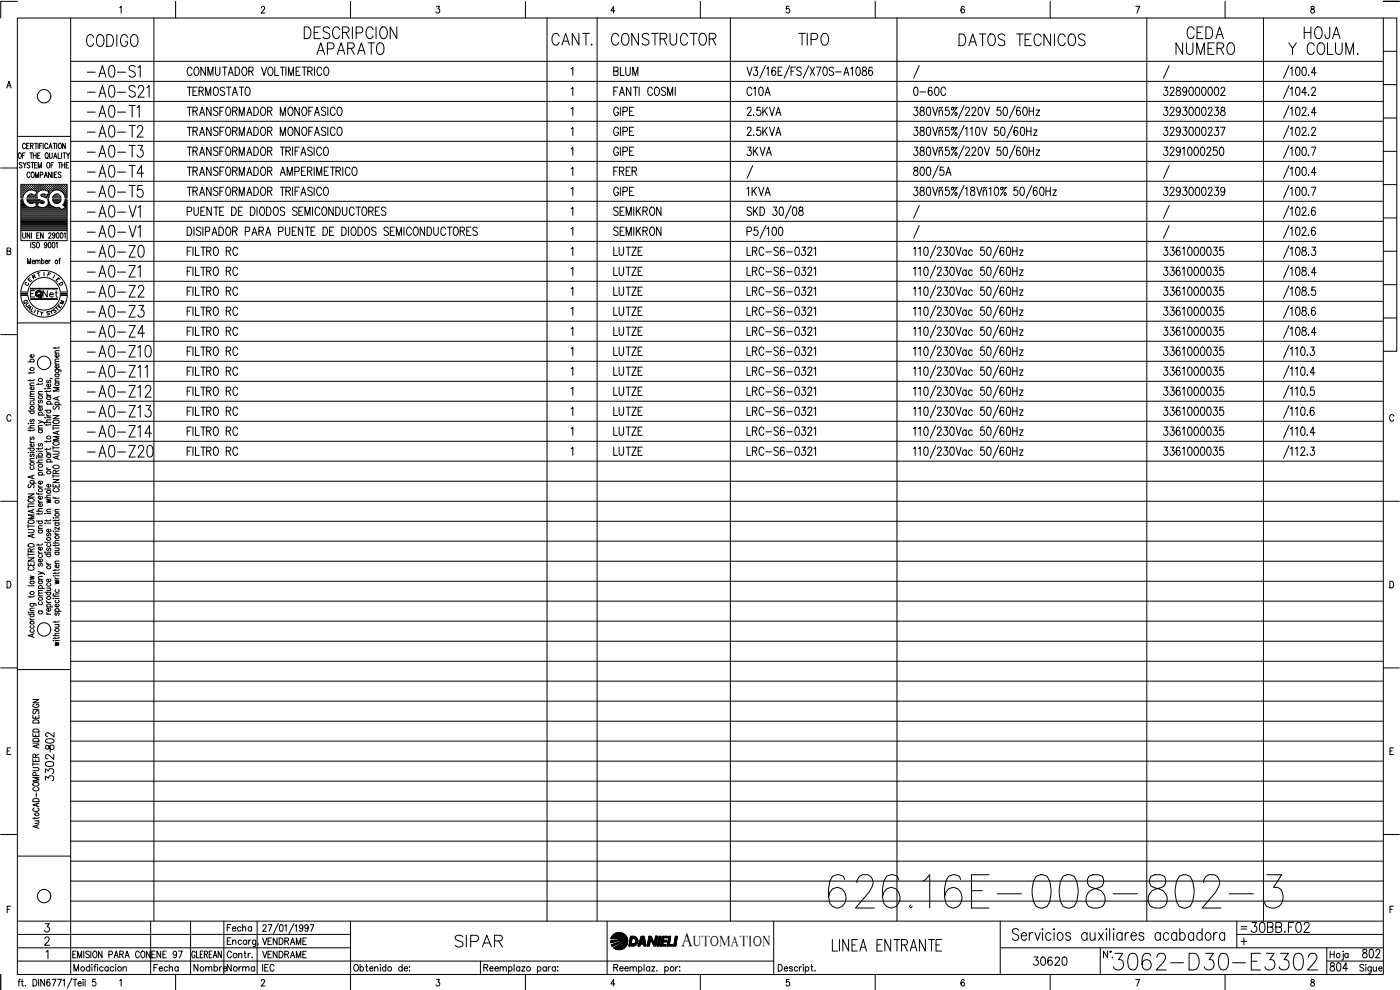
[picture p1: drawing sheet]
<svg xmlns="http://www.w3.org/2000/svg" width="420mm" height="297mm" viewBox="0 0 420 297" stroke-linecap="round" stroke-linejoin="round" font-family="sans-serif">
<defs><g id="words">
<text font-size="15.4" x="247.3" y="273.8">626.16E-008-802-3</text>
<text font-size="8.8" x="333" y="292.1">3062-D30-E3302</text>
<g font-size="7.1">
<text x="24.7" y="15.2">CODIGO</text>
<text x="90" y="12.7">DESCRIPCION</text>
<text x="93.8" y="17.6">APARATO</text>
<text x="164.4" y="14.8">CANT.</text>
<text x="182.4" y="14.8">CONSTRUCTOR</text>
<text x="238.5" y="14.8">TIPO</text>
<text x="286.5" y="14.8">DATOS TECNICOS</text>
<text x="351.7" y="17.6">NUMERO</text>
<text x="354.9" y="12.7">CEDA</text>
<text x="385.6" y="17.6">Y COLUM.</text>
<text x="390.2" y="12.7">HOJA</text>
<text x="25" y="24.3">-A0-S1</text>
<text x="25" y="30.3">-A0-S21</text>
<text x="25" y="36.3">-A0-T1</text>
<text x="25" y="42.3">-A0-T2</text>
<text x="25" y="48.3">-A0-T3</text>
<text x="25" y="54.3">-A0-T4</text>
<text x="25" y="60.3">-A0-T5</text>
<text x="25" y="66.3">-A0-V1</text>
<text x="25" y="72.3">-A0-V1</text>
<text x="25" y="78.3">-A0-Z0</text>
<text x="25" y="84.3">-A0-Z1</text>
<text x="25" y="90.3">-A0-Z2</text>
<text x="25" y="96.3">-A0-Z3</text>
<text x="25" y="102.3">-A0-Z4</text>
<text x="25" y="108.3">-A0-Z10</text>
<text x="25" y="114.3">-A0-Z11</text>
<text x="25" y="120.3">-A0-Z12</text>
<text x="25" y="126.3">-A0-Z13</text>
<text x="25" y="132.3">-A0-Z14</text>
<text x="25" y="138.3">-A0-Z20</text>
<text x="135.5" y="285.4">SIPAR</text>
</g>
<g font-size="6.6">
<text x="374.3" y="281.2">30BB.F02</text>
<text x="248.7" y="286.5">LINEA ENTRANTE</text>
</g>
<text font-size="5.9" x="204.4" y="283.9">A</text>
<g font-size="5.7">
<text x="183.1" y="24">BLUM</text>
<text x="55" y="30">TERMOSTATO</text>
<text x="223" y="30">C10A</text>
<text x="273" y="30">0-60C</text>
<text x="347.8" y="30">3289000002</text>
<text x="347.8" y="36">3293000238</text>
<text x="347.8" y="42">3293000237</text>
<text x="223" y="48">3KVA</text>
<text x="183.1" y="54">FRER</text>
<text x="223" y="60">1KVA</text>
<text x="183.1" y="78">LUTZE</text>
<text x="183.1" y="84">LUTZE</text>
<text x="183.1" y="90">LUTZE</text>
<text x="183.1" y="96">LUTZE</text>
<text x="183.1" y="102">LUTZE</text>
<text x="183.1" y="107.9">LUTZE</text>
<text x="183.1" y="113.9">LUTZE</text>
<text x="183.1" y="119.9">LUTZE</text>
<text x="183.1" y="125.9">LUTZE</text>
<text x="183.1" y="131.9">LUTZE</text>
<text x="183.1" y="137.9">LUTZE</text>
<text x="16.9" y="226.1" transform="rotate(-90 16.9 226.1)">802</text>
<text x="16.9" y="235.7" transform="rotate(-90 16.9 235.7)">3302-</text>
<text x="309" y="290.7">30620</text>
<text x="397.9" y="292.5">804</text>
<text x="407.8" y="288.6">802</text>
</g>
<g font-size="4.9">
<text x="11.6" y="90.3">Net</text>
<text x="67" y="280.5">Fecha</text>
<text x="44.8" y="292.5">Fecha</text>
<text x="57.1" y="292.5">Nombre</text>
<text x="67" y="292.5">Norma</text>
<text x="77.6" y="292.5">IEC</text>
</g>
<text font-size="4.4" x="208" y="283.9">UTOMATION</text>
<g font-size="4">
<text x="7.1" y="85.7">E</text>
<text x="15.5" y="85.7">E</text>
<text x="12.7" y="95.6">S</text>
<text x="14.5" y="94.9">S</text>
<text x="16.6" y="92.4">M</text>
</g>
<g font-size="3.5">
<text x="6.3" y="86.8">C</text>
<text x="371.1" y="280.1">=</text>
</g>
</g></defs>
<!-- layer: DCA_A3E2|CART -->
<g fill="none" stroke="#000" stroke-width=".3">
<path d="M5.2 5.4h410v287h-410zM5.2 .4h-5v5M21.2 5.4v287M35.9 2.3l.5-.4v2M52.7 .4v5M78.4 2.4l.4-.5h.3l.3 .4-.2 .6-.8 1h1.1M105.2 .4v5M131 1.9h.9l-.5 .8a.62 .62 0 0 1 .5 .9 .62 .62 0 0 1-1-.1M157.7 .4v5M184.5 3.2h-1.2l.8-1.3v2M210.2 .4v5M236.9 1.9h-.8l-.1 .9a.62 .62 0 0 1 .9 0 .62 .62 0 0 1-.1 .9 .62 .62 0 0 1-.9-.2"/>
<path d="M262.7 .4v5M289.4 2.2l-.3-.3a1.16 1.16 0 0 0-.1 2 .59 .59 0 0 0 .5-.8 .59 .59 0 0 0-1-.2l-.1 .3M315.2 .4v5M340.9 1.9h1.1l-.8 2M367.7 .4v5M393.5 2l-.1 .4 .3 .3a.65 .65 0 0 1 .8 .5 .65 .65 0 0 1-.7 .7 .66 .66 0 0 1-.4-.8 .66 .66 0 0 1 .8-.4l.2-.5a.56 .56 0 0 0-.9-.2zM415.2 5.4h4v100h-4M415.2 .4h4.7M415.2 15.4h4M2 26.4l.7-2 .6 2M2.3 25.7h.8M415.2 35.4h4"/>
<path d="M415.2 25.4h4M.2 50.4h5M5.2 40.9h16M5.7 45.9h.1a.86 .86 0 0 1 .7 .8 .86 .86 0 0 1-.7 .8 1.13 1.13 0 0 1-.1-1.6zM6.3 57.2h.1M6.3 56.6h.1M6.3 56h.1M6.3 57.9h.1M6.3 58.5h.1M6.3 59.1h.1M6.6 57.6h.1M6.6 56.9h.1"/>
<path d="M6.6 56.3h.1M6.6 55.7h.1M6.6 58.2h.1M6.6 58.8h.1M6.6 49l-.3-.2-.5 .2v.3l.8 .6-.3 .5-.5-.2M6.6 55.6v.1M6.6 56.2v.2M6.6 56.8v.2M6.6 57.5v.1M6.6 58.1v.2M6.6 58.7v.2M6.8 46.6h.4"/>
<path d="M6.9 59.4h-.6v-4.1h13.9v4.1h-.7M6.9 59.9h-.6v9.3h13.9v-9.3h-.7M6.9 57.2h.1M6.9 56.6h.1M6.9 56h.1M6.9 57.9h.1M6.9 58.5h.1M6.9 59.9a2.54 2.54 0 0 0 3.2 2.3M6.9 48.8l.5 .7 .5-.7M6.9 55.9v.1M6.9 56.5v.2M6.9 57.1v.2"/>
<path d="M6.9 57.8v.1M6.9 58.4v.2M7.2 57.6h.1M7.2 56.9h.1M7.2 56.3h.1M7.2 55.7h.1M7.2 55.6v.1M7.2 56.2v.2M7.2 56.8v.2M7.2 57.5v.1M7.4 49.5v.9M7.5 57.2h.2"/>
<path d="M7.5 56.6h.2M7.5 56h.2M7.5 45.9h-.7v1.6M7.6 55.9v.1M7.6 56.5v.2M7.6 57.1v.2M7.7 43.4a.46 .46 0 0 0-.6-.4 .46 .46 0 0 0-.3 .6v.4a.46 .46 0 0 0 .3 .6 .46 .46 0 0 0 .6-.4M7.8 56.9h.2M7.8 56.3h.2M7.8 55.7h.2M7.9 55.6v.1M7.9 56.2v.2"/>
<path d="M7.9 56.8v.2M8 43.8h.5M8.1 57.2h.1M8.1 56.6h.2M8.1 56h.2M8.2 55.9v.1M8.2 56.5v.2M8.2 57.1v.1M8.3 59.1h.1M8.4 57.2l-1 .8-.5 1.4M8.5 56.9h.1M8.5 56.3h.1"/>
<path d="M8.5 55.7h.1M8.5 58.8h.1M8.5 55.6v.1M8.5 56.2v.2M8.5 56.8v.2M8.5 58.7v.2M8.8 43h-.8v1.6h.8M8.8 56.6h.1M8.8 56h.1M8.8 59.1h.1M8.8 58.5h.1M8.8 55.9v.1"/>
<path d="M8.8 56.5v.2M8.8 58.5v.1M8.8 59v.2M8.9 58.3l-.5 .5-.3 .6h3.1M8.9 49l-.3-.2-.5 .2 .1 .3 .6 .4v.6l-.4 .1-.3-.2M8.9 45.9h.9M9 52a.46 .46 0 0 0-.6-.4 .46 .46 0 0 0-.3 .6v.4a.46 .46 0 0 0 .3 .7 .46 .46 0 0 0 .6-.4M9.1 56.9h.1M9.1 56.3h.1M9.1 55.7h.1M9.1 58.8h.1M9.1 43.8l.7-.1 .1-.6-.8-.1v1.6"/>
<path d="M9.1 55.6v.1M9.1 56.2v.2M9.1 56.8v.1M9.1 58.7v.2M9.3 48.8h.8M9.4 45.9v1.6M9.4 56.6h.2M9.4 56h.2M9.4 58.5h.2M9.4 59.1h.2M9.5 55.9v.1M9.5 56.5v.2"/>
<path d="M9.5 58.4v.2M9.5 59v.2M9.5 43.8l.4 .8M9.6 51.7l.1-.1a.86 .86 0 0 1 .6 .9 .86 .86 0 0 1-.6 .8 1.13 1.13 0 0 1-.1-1.6zM9.7 58.3h-.8M9.7 48.8v1.6M9.7 56.3h.2M9.7 55.7h.2M9.7 58.8h.2M9.8 55.6v.1M9.8 56.2v.2M9.8 56.8l.1 .1"/>
<path d="M9.8 58.7v.2M10 46.6h.8M10 45.9v1.6M10 56.6h.2M10 56h.2M10 59.1h.2M10.1 57.1l.9 .3-.3 1.2-1-.3M10.1 57.1l-.7-.1-1 .2M10.1 55.9v.1M10.1 56.5v.2M10.1 58.5v.1M10.1 59v.2"/>
<path d="M10.4 43h.8M10.4 49.5h.4M10.4 56.9h.1M10.4 56.3h.1M10.4 55.7h.1M10.4 58.8h.1M10.4 55.6v.1M10.4 56.2v.2M10.4 56.8v.2M10.4 58.7v.2M10.6 53.3v-1.7l.5 1.7 .5-1.7v1.7M10.7 57.2h.1"/>
<path d="M10.7 56.6h.1M10.7 56h.1M10.7 59.1h.1M10.8 55.9v.1M10.8 56.5v.2M10.8 57.1v.2M10.8 59v.2M10.8 43v1.6M10.8 58.5h.1M10.8 45.9v1.6M11 56.9h.1M11 56.3h.1"/>
<path d="M11 55.7h.1M11 55.6v.1M11 56.2v.2M11 56.8v.2M11.1 57.6h.1M11.1 48.8h-.7v1.6h.7M11.3 46.6h.5M11.3 57.2h.2M11.3 56.6h.2M11.3 56h.2M11.4 55.9v.1M11.4 56.5v.2"/>
<path d="M11.4 57.1v.2M11.4 43v1.6M11.5 50.4v-1.6l.4 1.6 .5-1.6v1.6M11.6 56.9h.2M11.6 56.3h.2M11.6 55.7h.2M11.7 55.6v.1M11.7 56.2v.2M11.7 56.8v.2M11.8 57.3a1.46 1.46 0 0 0-.5 2.1M11.8 59.9h-3.7l.6 1 1 .1M11.8 59.9l.3 .1"/>
<path d="M11.9 43.8h.5M11.9 56.6h.2M11.9 56h.2M12 57.2l-.3 .2M12 55.9v.1M12 56.5v.2M12.1 45.9h-.8v1.6h.8M12.1 52.5l.7-.2-.1-.6-.6-.1v1.7M12.3 56.9h.1M12.3 56.3h.1M12.3 55.7h.1M12.3 55.6v.1"/>
<path d="M12.3 56.2v.2M12.3 56.8v.2M12.4 58.4v.4M12.4 58.9l1 .3M12.5 58.3l-.1 .1M12.6 56.6h.1M12.6 56h.1M12.6 58.5h.1M12.7 43h-.8v1.6M12.7 55.9v.1M12.7 56.5v.2M12.7 58.4v.2"/>
<path d="M12.9 56.9h.1M12.9 56.3h.1M12.9 55.7h.1M12.9 58.8h.1M13 43v1.6M13 55.6v.1M13 56.2v.2M13 56.8v.1M13 58.7v.2M13 57l.7 .1M13 57l-1 .2M13.2 56.6h.2"/>
<path d="M13.2 56h.2M13.2 58.5h.2M13.3 53.3l.5-1.7 .4 1.7M13.3 55.9v.1M13.3 56.5v.2M13.3 58.4v.2M13.3 58.3h-.8M13.4 59.2l.5 .2M13.5 52.7h.6M13.5 56.9h.2M13.5 56.3h.2M13.5 55.7h.2"/>
<path d="M13.5 58.8h.2M13.6 55.6v.1M13.6 56.2v.2M13.6 56.8v.2M13.6 58.7v.2M13.7 57.1l.9 .3-.3 1.2-1-.3M13.8 45.9h.1a.86 .86 0 0 1 .6 .8 .86 .86 0 0 1-.6 .8 1.19 1.19 0 0 1-.1-1.6zM13.8 56.6h.2M13.8 56h.2M13.8 59.1h.2M13.9 55.9v.1M13.9 56.5v.2"/>
<path d="M13.9 59v.2M14.1 47.2l.3 .5M14.2 56.9h.1M14.2 56.3h.1M14.2 55.7h.1M14.2 58.8h.1M14.2 55.6v.1M14.2 56.2v.2M14.2 56.8v.2M14.2 58.7v.2M14.3 48.8h.1a.86 .86 0 0 1 .6 .8 .86 .86 0 0 1-.6 .8 1.19 1.19 0 0 1-.1-1.6zM14.3 59.9h.3a2.55 2.55 0 0 0 3.1 2.3"/>
<path d="M14.3 43.4a.46 .46 0 0 0-.5-.4 .46 .46 0 0 0-.4 .6v.4a.46 .46 0 0 0 .4 .6 .46 .46 0 0 0 .5-.4M14.3 59.9a1.7 1.7 0 0 1-.3 1.9 1.7 1.7 0 0 1-2 .4M14.5 59.1h.1M14.5 57.2h.1M14.5 56.6h.1M14.5 56h.1M14.5 58.5h.1M14.6 55.9v.1M14.6 56.5v.2M14.6 57.1v.2M14.6 58.4v.2M14.6 57.9h.1"/>
<path d="M14.6 44.6l.6-1.6 .4 1.6M14.8 57.6h.1M14.8 56.9h.1M14.8 56.3h.1M14.8 55.7h.1M14.8 58.2h.1M14.9 45.9v1.4l.3 .2 .4-.2 .1-1.4M14.9 44.1h.6M14.9 55.6v.1M14.9 56.2v.2M14.9 56.8v.2M14.9 57.5v.1"/>
<path d="M14.9 58.1v.1M15.1 57.2h.2M15.1 56.6h.2M15.1 56h.2M15.2 55.9v.1M15.2 56.5v.2M15.2 57.1v.2M15.3 49.5h.5M15.4 51.6v1.7l-.8-1.7v1.7M15.5 56.9h.1M15.5 56.3h.1M15.5 55.7h.1"/>
<path d="M15.5 55.6v.1M15.5 56.2v.2M15.5 56.8v.2M15.7 56.6h.2M15.7 56h.2M15.8 59.9h2.5l-.2 .6-.6 .5M15.8 59.9l.7 1 1 .1M15.8 57.1l-.1 .1M15.8 55.9v.1M15.8 56.5v.2M15.9 51.6v1.7M16 43h.8"/>
<path d="M16.1 48.8h-.8v1.6M16.1 56.9h.1M16.1 56.3h.1M16.1 55.7h.1M16.1 57.2l-1 .8-.5 1.4h-.8M16.1 57.2l1-.2 .9 .2M16.1 47.5l.5-1.6 .5 1.6M16.1 55.6v.1M16.1 56.2v.2M16.1 56.8v.2M16.1 58.8v.1M16.2 58.8h.1"/>
<path d="M16.3 47h.6M16.3 52.4h.5M16.4 43v1.6M16.4 56.6h.2M16.4 56h.2M16.4 59.1h.2M16.5 55.9v.1M16.5 56.5v.2M16.5 58.5v.1M16.5 59v.2M16.5 58.5h.1M16.6 58.3l-.5 .5-.3 .6"/>
<path d="M16.6 58.3h.9M16.7 56.3h.1M16.7 55.7h.1M16.7 58.8h.1M16.8 55.6v.1M16.8 56.2v.2M16.8 56.8v.1M16.8 58.7v.2M17 43v1.6M17 56.6h.2M17 56h.2M17 58.5h.2"/>
<path d="M17 59.1h.2M17.1 51.6h-.8v1.7h.8M17.1 55.9v.1M17.1 56.5v.2M17.1 58.4v.2M17.1 59v.2M17.4 56.9h.1M17.4 56.3h.1M17.4 55.7h.1M17.4 58.8h.1M17.4 55.6v.1M17.4 56.2v.2"/>
<path d="M17.4 56.8v.2M17.4 58.7v.2M17.4 45.9v1.6h.8M17.5 48.8h.8M17.5 58.3l.6 .5 .2 .6h-2.5M17.7 56.6h.1M17.7 56h.1M17.7 59.1h.1M17.7 43h.2a.79 .79 0 0 1 .6 .8 .79 .79 0 0 1-.8 .8l-.2-.6zM17.7 55.9v.1M17.7 56.5v.2M17.7 59v.2"/>
<path d="M17.9 48.8v1.6M18 56.9h.1M18 56.3h.1M18 55.7h.1M18 57.2l1 .8 .5 1.4M18 55.6v.1M18 56.2v.2M18 56.8v.2M18.3 51.8l-.3-.2-.5 .2v.4l.5 .3a.44 .44 0 0 1 .2 .6 .44 .44 0 0 1-.6 .1l-.1-.2M18.3 57.2h.2M18.3 56.6h.2M18.3 56h.2"/>
<path d="M18.4 55.9v.1M18.4 56.5v.2M18.4 57.1v.2M18.5 45.9v1.6M18.5 49.5h.9M18.5 48.8v1.6M18.6 56.9h.2M18.6 56.3h.2M18.6 55.7h.2M18.7 57.5l.1 .1M18.7 55.6v.1M18.7 56.2v.2"/>
<path d="M18.7 56.8v.2M18.9 45.9h.8M18.9 57.2h.2M18.9 56.6h.2M18.9 56h.2M19 57.8l.1 .1M19 55.9v.1M19 56.5v.2M19 57.1v.2M19.3 57.6h.1M19.3 56.9h.1M19.3 56.3h.1"/>
<path d="M19.3 55.7h.1M19.3 58.2h.1M19.3 45.9v1.6M19.3 55.6v.1M19.3 56.2v.2M19.3 56.8v.2M19.3 57.5v.1M19.3 58.1v.2M19.4 48.8v1.6M19.5 59.9l-.7 1.6M19.6 57.2h.1M19.6 56.6h.1"/>
<path d="M19.6 56h.1M19.6 57.9h.1M19.6 58.5h.1M19.6 43v1.6l-.8-1.6v1.6M19.6 59.1h.1M19.6 55.9v.1M19.6 56.5v.2M19.6 57.1v.2M19.6 57.8v.1M19.6 58.4v.2M19.6 59v.2M19.9 49.5h.4"/>
<path d="M19.9 57.6h.1M19.9 56.9h.1M19.9 56.3h.1M19.9 55.7h.1M19.9 58.2h.1M19.9 58.8h.1M19.9 55.6v.1M19.9 56.2v.2M19.9 56.8v.2M19.9 57.5v.1M19.9 58.1v.2M19.9 58.7v.2"/>
<path d="M20 45.9l.4 .7 .5-.7M20.4 46.6v.9M20.6 48.8h-.7v1.6h.7M415.2 55.4h4M415.2 45.4h4M2.1 75.3h1l.1-.7-1.1-.2v2l1.1-.2 .1-.5-.5-.4M6.3 69.2v3h13.9v-3M6.3 64.8h13.7M6.3 64.5h13.7M6.3 64.2h13.7M6.3 63.9h13.7M6.3 63.6h13.7"/>
<path d="M6.3 63.3h13.7M6.3 62.9h12.1M6.3 62.6h11.8M6.3 62.3h2.3M6.3 62h1.7M6.3 61.7h1.3M6.3 61.4h1M6.3 61h.8M6.3 60.7h.6M6.3 60.4h.5M6.3 60.1h.5M6.3 65.2h13.7"/>
<path d="M6.3 65.5h13.7M6.3 65.8h13.7M6.3 66.1h13.7M6.3 66.4h13.7M6.3 66.7h13.7M6.3 67.1h13.7M6.3 67.4h13.7M6.3 67.7h13.7M6.3 68h13.7M6.3 68.4h13.7M6.3 68.7h13.7M6.3 69h13.7"/>
<path d="M6.8 69.8v1.2l.4 .5 .5-.5v-1.2M8.2 60.1h3.7M8.3 79.1v-1.6l.4 1.6 .5-1.6v1.6M8.4 60.4h4.5M8.6 60.7h1.7M8.9 69.8v1.7l-.8-1.7v1.7M9.2 72.7v1.7M9.4 69.8v1.7M9.7 78.5h.7l-.2-.4a.48 .48 0 0 0-.6 .5 .48 .48 0 0 0 .6 .5l.2-.2M9.7 61l1-.3 .2 1.2-.8 .3M10.1 62.3h2M10.5 72.9l-.3-.2-.4 .1v.5l.7 .4v.4l-.3 .3-.5-.3"/>
<path d="M10.7 78.3l.3-.3 .3 .1 .1 1M10.7 78v1.1M10.8 60.7h.6M10.8 61h.5M10.9 62h.4M10.9 61.4h.4M11 61.7h.2M11 70.6h.5M11.1 72.8l.2-.1a.86 .86 0 0 1 .6 .8 .86 .86 0 0 1-.6 .9 1.09 1.09 0 0 1-.2-1.6zM11.4 78.3l.2-.3 .3 .1 .1 1M11.8 69.8h-.8v1.7h.8M11.9 60.7h1.3"/>
<path d="M12 60l1 .4M12.5 78.3l.1-.2a.48 .48 0 0 1 .6 .5 .48 .48 0 0 1-.6 .5l-.1-.2M12.5 77.5v1.6M12.9 61.1l-1.4-.4-.2 1.2 .7 .3M13 69.8v1.7l-.9-1.7v1.7M13 60.3l.3 .4-.4 .3M13.5 62.3h2.8M13.6 78.5h.7l-.1-.4a.48 .48 0 0 0-.6 .5 .48 .48 0 0 0 .6 .5l.1-.2M14 62h1.7M14.1 73.3l-.2 .3a.43 .43 0 0 1-.6-.4 .43 .43 0 0 1 .7-.3l.1 .7-.2 .7-.3 .1-.2-.3M14.3 61.7h1M14.5 61.4h.5"/>
<path d="M14.6 61h.2M14.6 70.2a.38 .38 0 0 1 .5-.3 .38 .38 0 0 1 .1 .6l-.6 1h.8M14.6 60.7h.1M14.6 72.8l.3-.1a.95 .95 0 0 1 0 1.7l-.4-.8zM14.6 78v1.1M15.2 78l-.6 .5M15.8 72.8l.2-.1a.92 .92 0 0 1 .5 .8 .92 .92 0 0 1-.5 .9l-.3-.8zM15.9 60.1h2.3M16.1 60.4h1.9M16.3 60.7h1.4M16.5 70.4l-.2 .4a.42 .42 0 0 1-.6-.5 .42 .42 0 0 1 .7-.3l.1 .8-.2 .6-.3 .1-.2-.3M16.8 73l.3-.3v1.7"/>
<path d="M17.1 69.9l.2-.1a.95 .95 0 0 1 0 1.7l-.4-.7zM17.7 78h.4M17.7 62.3l.8 .6 1.1-.6M18.2 77.5l-.3 .3v1.3M18.2 69.9l.3-.1a.95 .95 0 0 1 0 1.7l-.4-.7zM18.6 62.9h1.4M18.9 61.5l.7 .8M19.1 61.4h.9M19.1 61.7h.9M19.2 62.6h.8M19.3 70.1l.3-.3v1.7M19.3 61h.7"/>
<path d="M19.4 60.7h.6M19.5 62h.5M19.6 60.4h.4M19.6 60.1h.4M19.7 62.3h.3M415.2 75.4h4M415.2 65.4h4M5.2 96.9h16M6.2 88.1h2.1v.2h-2.1zM6.2 87.6a7 7 0 0 1 7-6.5 7 7 0 0 1 7 6.5h-2.1a4.9 4.9 0 0 0-4.9-4.3 4.9 4.9 0 0 0-4.8 4.3M6.3 88.2h1.9M7.4 90.7l-.2 .4"/>
<path d="M8.3 92.4l1-.5-.5 1M8.4 88.7a4.9 4.9 0 0 0 4.8 4.3 4.9 4.9 0 0 0 4.9-4.3M8.5 90.9l-.7 .6 .1 .3 .4 .1 .6-.4M8.6 92.2l.4 .4M9.1 86.5h8.2v.2h-8.2M9.1 89.6h8.2v.2h-8.2zM9.2 88.1h.7M9.2 86.6h8M9.2 89.7h8M9.8 92.4l-.6 .9 .5 .3M10.4 87.2h-1.2v1.9h1.2M10.7 93l-.5 .9"/>
<path d="M11.2 93.2l.6 .2M11.5 93.3l-.3 1M13.2 81.7v1M20.2 88.7a7 7 0 0 1-7 6.5 7 7 0 0 1-7-6.5h2.1M415.2 95.4h4M415.2 85.4h4M.2 100.4h5M8.4 108.6h1.8M9 111.7v.4M9 113.9v.5M9 119.5h1.2M9 119h1.2"/>
<path d="M9 115.7h1.2M9.3 108.6l-.2-.2a.52 .52 0 0 1 .6-.7 .52 .52 0 0 1 .3 .9M9.9 119.5l.3 .4v.3l-1.2 .1M10 116.1a.57 .57 0 0 1-.3 .9 .57 .57 0 0 1-.7-.6l.5-.3v.8M10 106.4l.2 .2a.53 .53 0 0 1-.6 .7 .53 .53 0 0 1-.4-.8l.3-.1v.9M10.2 118.2l-1.1 .1-.1 .3 .4 .4M10.2 117.5h-1.1l-.1 .4 .4 .3M10.2 114.9l-1.1 .1-.1 .3 .4 .4M10.2 113.8l-.3 .4h-1.5M10.2 111.6l-.3 .3h-1.5M11.5 115v.5M11.5 118.3h1.2"/>
<path d="M12.7 117.5h-1.1l-.1 .4 .4 .4M12.7 114.9l-.3 .4h-1.5M13.4 116.6h.2zM14 118l.1 .4 .5 .2M14 117.2v.5M14 119.1h1.2M14 118.6h1.2M14 116.6h1.2M14.3 119.1l-.2 .1a.56 .56 0 0 0 .5 .7 .56 .56 0 0 0 .6-.7l-.2-.1M14.3 114.1l-.3 .3 .3 .5 .4-.7h.5v.4l-.2 .3M15 115.3a.54 .54 0 0 1 .1 .7 .54 .54 0 0 1-.8 .1l-.3-.5 .6-.3v.8M15.2 113.5l.4 .2"/>
<path d="M15.2 117.1l-.3 .4h-1.5M16.5 110.9l1.7 .1v.6M16.5 104.2v.4M16.5 114.9h1.2M16.5 114.4h1.2M16.5 112.3h1.2M16.5 109.2h1.2M16.5 105.9h1.2M16.8 114.9l-.2 .1a.55 .55 0 0 0 .5 .7 .55 .55 0 0 0 .6-.7l-.2-.1M16.8 112.3l-.2 .1a.55 .55 0 0 0 .5 .7 .55 .55 0 0 0 .6-.7l-.2-.1M16.8 110.9l-.2 .2a.56 .56 0 0 0 .5 .7 .56 .56 0 0 0 .6-.7l-.2-.2M17.1 119.2v.7"/>
<path d="M17.5 109.6l.2 .2a.53 .53 0 0 1-.6 .7 .53 .53 0 0 1-.4-.8l.4-.1v.9M17.5 106.4l.2 .1a.53 .53 0 0 1-.6 .7 .53 .53 0 0 1-.4-.8h.4v.8M17.7 119l-1.8 .6 1.8 .5M17.7 116.2h-1.8l1.8 .6-1.8 .5h1.8M17.7 113.6l-1.1 .1-.1 .3 .3 .4M17.7 108.5l-1.1 .1-.1 .3 .3 .3M17.7 107.7l-1.1 .1-.1 .3 .3 .4M17.7 105.2l-1.1 .1-.1 .3 .3 .3M17.7 104.1v.3h-1.8M3.3 124.9a.63 .63 0 0 0-.8-.5 .63 .63 0 0 0-.4 .8v.4a.63 .63 0 0 0 .4 .8 .63 .63 0 0 0 .8-.5M8.4 135.8h.2zM8.4 127.1h.2z"/>
<path d="M8.4 128.4h1.8M8.4 134.5h1.8M8.4 123.3h1.8M9 132.2l.1 .4 .4 .1M9 128.9v.5M9 138.3h1.2M9 135.8h1.2M9 132.7h1.2M9 127.1h1.2M9.3 136.3l-.3 .2 .1 .4h.3l.6-.6 .2 .2-.2 .5M9.3 134.5a.57 .57 0 0 0 .2 .9 .57 .57 0 0 0 .7-.7l-.2-.2M9.3 131.1l-.3 .3 .3 .5 .4-.7h.5v.4l-.2 .3"/>
<path d="M9.3 125.8l-.3 .3 .3 .5 .4-.7h.5v.4l-.2 .3M9.3 123.3a.57 .57 0 0 0 .2 .9 .57 .57 0 0 0 .7-.6l-.2-.3M9.3 120.7l-.2 .1a.52 .52 0 0 0 .6 .7 .52 .52 0 0 0 .3-.8M10 133.2l.2 .1a.54 .54 0 0 1-.6 .7 .54 .54 0 0 1-.4-.7l.3-.1v.8M10.2 137.6h-1.1l-.1 .4 .4 .3M10.2 128.8v.3l-1.8 .1M10.2 127.7h-1.1l-.1 .4 .4 .3M10.9 137.4h.2zM10.9 135.4h.2zM10.9 138.8h1.8M10.9 136.8h1.8M11.5 126.1l1.2 .5-1.2 .4"/>
<path d="M11.5 121.3l.1 .3 .5 .3M11.5 134.4v.5M11.5 137.4h1.2M11.5 135.4h1.2M11.5 129h1.2M11.5 128.5h1.2M11.5 124.5h1.8M11.5 121.9h1.2M11.8 136.8l-.2-.1a.54 .54 0 0 1 .6-.8 .54 .54 0 0 1 .3 .9M11.8 133.1l-.3 .2 .3 .6 .4-.8h.5v.5l-.2 .3M11.8 129l-.2 .1a.54 .54 0 0 0 .6 .8 .54 .54 0 0 0 .3-.9M11.8 124.5l-.2-.1a.56 .56 0 0 1 .5-.7 .56 .56 0 0 1 .6 .7l-.2 .1"/>
<path d="M11.8 120.1l-.3 .3 .1 .4h.3l.3-.6 .3-.1 .2 .3-.2 .5M12.5 122.3l.2 .1a.55 .55 0 0 1-.6 .8 .55 .55 0 0 1-.4-.8l.4-.1v.9M12.7 138l-1.1 .1-.1 .4 .4 .3M12.7 134.3v.3h-1.8M12.7 127.7h-1.1l-.1 .4 .4 .4M12.7 126.6l.6 .3v.2M13.4 126.7h1.8M13.4 123.1h1.8M13.5 125.3v.1zM14 135.4l.1 .3 .5 .3M14 124.3l.3 .5h.3M14 127.2v.5"/>
<path d="M14 132.2v.5M14 134.5v.5M14 138.6h1.8M14 136.4h1.2M14 136h1.2M14 125.3h1.2M14 124.8h1.2M14 121.3h1.8M14.3 138.6l-.2-.1a.52 .52 0 0 1 .6-.7 .52 .52 0 0 1 .3 .8M14.3 136.4l-.2 .2a.55 .55 0 0 0 .5 .7 .55 .55 0 0 0 .6-.7l-.2-.2M14.3 123.1l-.2 .1a.56 .56 0 0 0 .5 .7 .56 .56 0 0 0 .6-.7l-.2-.1M14.3 121.3l-.2-.2a.52 .52 0 0 1 .6-.7 .52 .52 0 0 1 .3 .9"/>
<path d="M15.2 134.5l-.3 .3h-1.5M15.2 132.2v.2l-1.8 .1M15.2 127.2v.3h-1.8M15.2 126h-1.1l-.1 .4 .4 .3M15.9 135.4h1.6l.2 .4-.2 .5h-1.6M15.9 124.7h1.8l-1.8 .9h1.8M15.9 128.4h1.8M15.9 128v.9M15.9 133.8v1M15.9 134.4h1.8M15.9 127.7h1.8M16 139.8a.9 .9 0 0 1 1-.3 .9 .9 0 0 1 .7 .9 .9 .9 0 0 1-1.1 .3 .9 .9 0 0 1-.6-.9z"/>
<path d="M16 132.7a.9 .9 0 0 1 1-.3 .9 .9 0 0 1 .7 .9 .9 .9 0 0 1-1.1 .4 .9 .9 0 0 1-.6-1zM16 126.3a.9 .9 0 0 1 1-.4 .9 .9 0 0 1 .7 1 .9 .9 0 0 1-1.1 .3 .9 .9 0 0 1-.6-.9zM16.2 121.9l-.3 .3 .3 .6 .4-.1 .2-.6a.5 .5 0 0 1 .9-.1 .5 .5 0 0 1-.2 .8M16.5 121.4h1.8M16.8 121.4l-.2-.1a.55 .55 0 0 1 .5-.7 .55 .55 0 0 1 .6 .7l-.2 .1M17.1 129.5v.7M17.1 136.9v.7M17.7 136.7l-1.8 .6 1.8 .5M17.7 131h-1.8l1.8 .5-1.8 .6h1.8M17.7 129.3l-1.8 .6 1.8 .5M418.3 124.9a.63 .63 0 0 0-.8-.5 .63 .63 0 0 0-.4 .8v.4a.63 .63 0 0 0 .4 .8 .63 .63 0 0 0 .8-.5M.2 150.4h5"/>
<path d="M8.4 158.9h1.3l.5 .4-.2 .5h-1.6M8.4 148.2h1.8l-1.8 1h1.8M8.4 151.5v.9M8.4 157.4v1M8.4 157.8h1.8M8.4 152h1.8M8.4 151.2h1.8M8.5 156.3a.9 .9 0 0 1 1-.4 .9 .9 0 0 1 .7 .9 .9 .9 0 0 1-1.1 .4 .9 .9 0 0 1-.6-.9zM8.5 149.8a.9 .9 0 0 1 1-.3 .9 .9 0 0 1 .7 .9 .9 .9 0 0 1-1.1 .4 .9 .9 0 0 1-.6-1zM8.7 145.4l-.3 .3 .3 .6 .4-.1 .3-.5a.51 .51 0 0 1 .8-.2 .51 .51 0 0 1-.2 .8M9 145h1.8M9.3 145l-.2-.2a.52 .52 0 0 1 .6-.7 .52 .52 0 0 1 .3 .9"/>
<path d="M9.3 140l-.2 .2a.53 .53 0 0 0 .6 .7 .53 .53 0 0 0 .3-.9M9.7 142.8v.7M9.7 153.1v.6M10.2 154.5h-1.8l1.8 .6-1.8 .5h1.8M10.2 152.9l-1.8 .5 1.8 .6M10.2 142.6l-1.8 .5 1.8 .6M10.9 147.9l.4 .3h1.4M10.9 156.3h1.8M10.9 153.4h1.8M11.5 150.1l.1 .4 .5 .2M11.5 145.6l.3 .5 .3 .1M11.5 140.6l.1 .3 .5 .3"/>
<path d="M11.5 147.9v.5M11.5 153.9v.5M11.5 159.1h1.2M11.5 158.6h1.2M11.5 150.7h1.2M11.5 146.2h1.2M11.5 142.5h1.8M11.5 141.2h1.2M11.8 159.1l-.2 .1a.54 .54 0 0 0 .6 .8 .54 .54 0 0 0 .3-.9M11.8 156.3l-.2 .1a.56 .56 0 0 0 .5 .8 .56 .56 0 0 0 .6-.8l-.2-.1M11.8 142.5l-.2-.1a.56 .56 0 0 1 .5-.7 .56 .56 0 0 1 .6 .7l-.2 .1M12.5 151.1l.2 .2a.54 .54 0 0 1-.6 .7 .54 .54 0 0 1-.4-.8l.4-.1v.9"/>
<path d="M12.5 148.9l.2 .1a.55 .55 0 0 1-.6 .8 .55 .55 0 0 1-.4-.8l.4-.1v.9M12.5 144.3l.2 .2a.54 .54 0 0 1-.6 .7 .54 .54 0 0 1-.4-.8l.4-.1v.9M12.7 157.8h-1.1l-.1 .4 .4 .4M12.7 153.8l-.3 .4h-1.5M12.7 152.6l-1.1 .1-.1 .3 .4 .4M13.4 157h.2zM13.4 154.1h.2zM13.4 149.4h1.8M13.4 146.7h1.8M14 149.8l1.2 .3-1.2 .3 1.2 .3-1.2 .2M14 140.3l.1 .4 .5 .2M14 157h1.2"/>
<path d="M14 156v.4M14 154.1h1.2M14 153.6h1.2M14 140.9h1.2M15 158.8l.2 .1a.53 .53 0 0 1-.6 .7 .53 .53 0 0 1-.4-.7l.4-.1v.8M15 145.3a.54 .54 0 0 1 .1 .8 .54 .54 0 0 1-.8 0l-.3-.5 .6-.3v.8M15.2 155.9v.3h-1.8M15.2 152.8l-1.1 .1-.1 .3 .4 .4M15.2 148.6l-1.1 .1-.1 .3 .4 .4M15.9 159.4h.2zM15.9 155.4h.2zM15.9 149.1l.1 .3 1.7 .1"/>
<path d="M15.9 145.2v.9h1.8v-.9M15.9 143.9h1.8l-1.8 .9h1.8M15.9 142.8h1.8M15.9 142.4v.9M16.3 146.5a.52 .52 0 0 0-.4 .7 .52 .52 0 0 0 .7 .4h.5a.52 .52 0 0 0 .6-.4 .52 .52 0 0 0-.4-.7M16.5 159.8l.1 .3 .5 .2M16.5 153.6h1.2M16.5 149.2v.5M16.5 155.9v.5M16.5 159.4h1.2M16.5 156.9h1.2M16.5 155.4h1.2"/>
<path d="M16.8 156.9l-.2 .1a.55 .55 0 0 0 .5 .7 .55 .55 0 0 0 .6-.7l-.2-.1M16.8 142.1l-.1-.8-.6-.1-.2 .9h1.8M16.8 145.6v.5M17.7 158.1v.8l-1.2-.8v.8M17.7 155.9v.3h-1.8M17.7 152.9h-1.1l-.1 .4 .3 .3M17.7 141.1l-.9 .5M415.2 150.4h4.7M2.1 174.4a1.01 1.01 0 0 1 1.2 1 1.01 1.01 0 0 1-1.2 1zM8.4 168.8v.9h1.8v-.9M8.4 167.4h1.8l-1.8 .9h1.8M8.4 175.8h1.8"/>
<path d="M8.4 166.4h1.8M8.4 165.9v.9M8.5 163.4a.9 .9 0 0 1 1-.4 .9 .9 0 0 1 .7 .9 .9 .9 0 0 1-1.1 .4 .9 .9 0 0 1-.6-.9zM8.8 170a.54 .54 0 0 0-.4 .7 .54 .54 0 0 0 .7 .4h.4a.55 .55 0 0 0 .7-.4 .55 .55 0 0 0-.4-.7M9 172.8l1.2 .3-1.2 .2 1.2 .3-1.2 .3M9 178.8v.5M9 174.4h1.2M9.3 174.4l-.2 .1a.55 .55 0 0 0 .5 .7 .55 .55 0 0 0 .6-.7l-.2-.1M9.3 165.6l-.1-.8-.6-.1-.2 .9h1.8M9.3 169.1v.6M9.7 160.5v.6M10.2 178.8v.3h-1.8"/>
<path d="M10.2 160.3l-1.8 .5 1.8 .6M10.2 164.7l-.9 .4M11.5 171.5l1.2 .4-1.2 .4M11.5 165.4l.1 .4 .5 .2M11.5 178.8h1.2M11.5 176.6h1.8M11.5 174.3h1.2M11.5 173.8h1.2M11.5 166h1.2M11.5 163.2v.5M11.8 176.6l-.2-.2a.54 .54 0 0 1 .6-.7 .54 .54 0 0 1 .3 .9M11.8 174.3l-.2 .1a.56 .56 0 0 0 .5 .8 .56 .56 0 0 0 .6-.8l-.2-.1"/>
<path d="M11.8 169.1l-.3 .3 .3 .5 .4-.8h.5v.5l-.2 .3M11.8 166.4l-.2 .2a.56 .56 0 0 0 .5 .7 .56 .56 0 0 0 .6-.7l-.2-.2M12.5 167.8a.54 .54 0 0 1 .1 .7 .54 .54 0 0 1-.8 .1l-.3-.6 .6-.2v.8M12.5 164.2l.2 .1a.54 .54 0 0 1-.6 .7 .54 .54 0 0 1-.4-.8h.4v.8M12.7 178h-1.1l-.1 .4 .4 .4M12.7 177.2h-1.1l-.1 .4 .4 .4M12.7 173h-1.1l-.1 .4 .4 .4M12.7 171.9l.6 .2v.3M12.7 163.1l-.3 .4h-1.5M13.4 177.7h1.8M13.4 166.2h1.8M13.4 162.7h1.8"/>
<path d="M13.5 165.7h.1M14 168.8l.1 .3 .5 .2M14 176.4h1.2M14 169.3h1.2M14 165.7h1.2M14.3 177.7l-.2 .1a.56 .56 0 0 0 .5 .8 .56 .56 0 0 0 .6-.8l-.2-.1M14.3 175l-.2 .2a.56 .56 0 0 0 .5 .7 .56 .56 0 0 0 .6-.7l-.2-.2M14.3 166.2l-.2 .2a.56 .56 0 0 0 .5 .7 .56 .56 0 0 0 .6-.7l-.2-.2M14.3 164.4l-.3 .3 .1 .4h.4l.2-.6 .3-.1 .2 .3-.2 .5M14.3 163.1l-.2 .2a.56 .56 0 0 0 .5 .7 .56 .56 0 0 0 .6-.7l-.2-.2M14.3 160l-.3 .3 .1 .5h.4l.2-.7 .3-.1 .2 .3-.2 .5M14.9 176.4l.3 .4v.3l-1.2 .1"/>
<path d="M15 173.8l.2 .1a.54 .54 0 0 1-.6 .7 .54 .54 0 0 1-.4-.8h.4v.8M15.9 179.6h.2zM15.9 178.5l.1 .3 1.7 .1M15.9 178.2h.2zM15.9 162.9h1.8M16 172.8h.1M16.5 174.1l1.2 .3-1.2 .3 1.2 .2-1.2 .3M16.5 173.1l.3 .5 .3 .1M16.5 165.7h1.2M16.5 163.4v.5M16.5 170.8v.5M16.5 171.8v.4"/>
<path d="M16.5 178.6v.5M16.5 179.6h1.2M16.5 178.2h1.2M16.5 173.7h1.2M16.5 172.7h1.2M16.5 169.1h1.2M16.5 164.5h1.2M16.5 160.3h1.2M16.8 176.9l-.2 .2a.55 .55 0 0 0 .5 .6 .55 .55 0 0 0 .6-.6l-.2-.2M16.8 165.7l-.2 .1a.55 .55 0 0 0 .5 .7 .55 .55 0 0 0 .6-.7l-.2-.1M17.4 164.5l.3 .3v.3l-1.2 .1M17.5 169.5l.2 .2a.53 .53 0 0 1-.6 .6 .53 .53 0 0 1-.4-.7l.4-.1v.8"/>
<path d="M17.7 171.7v.3h-1.8M17.7 170.8l-.3 .3h-1.5M17.7 168.3l-1.1 .1-.1 .4 .3 .3M17.7 163.4l-.3 .3h-1.5M17.7 162.2h-1.1l-.1 .4 .3 .3M417.1 174.4a1.01 1.01 0 0 1 1.2 1 1.01 1.01 0 0 1-1.2 1zM8.4 183.7h.2zM8.4 184.3h1.8M9 185.4l.1 .3 .4 .3M9 181.1l1.7 .1 .1 .5M9 186h1.2M9 183.7h1.2"/>
<path d="M9 183.2h1.2M9.3 188.9a.57 .57 0 0 0 .2 .9 .57 .57 0 0 0 .7-.6l-.2-.3M9.3 187.7a.57 .57 0 0 0 .2 .9 .57 .57 0 0 0 .7-.7l-.2-.2M9.3 184.3a.57 .57 0 0 0 .2 .9 .57 .57 0 0 0 .7-.7l-.2-.2M9.3 181.1l-.2 .1a.56 .56 0 0 0 .5 .7 .56 .56 0 0 0 .6-.7l-.2-.1M9.7 190.4v.6M10.2 190.1l-1.8 .6 1.8 .5M10.2 182.5h-1.1l-.1 .4 .4 .3M11.5 183.3h1.2M11.8 183.3l-.2 .2a.54 .54 0 0 0 .6 .7 .54 .54 0 0 0 .3-.9M11.8 180.6l-.2 .1a.56 .56 0 0 0 .5 .7 .56 .56 0 0 0 .6-.7l-.2-.1M14 183.7l.1 .4 .5 .2"/>
<path d="M14 180.2l.1 .4 .5 .2M14 184.3h1.2M14 182.1h1.8M14 180.8h1.2M14.3 182.1l-.2-.1a.56 .56 0 0 1 .5-.7 .56 .56 0 0 1 .6 .7l-.2 .1M15 182.5l.2 .2a.53 .53 0 0 1-.6 .7 .53 .53 0 0 1-.4-.8l.4-.1v.9M15.9 192.2h.2zM15.9 190.7h1.8M16.5 192.7l1.2 .2-1.2 .3 1.2 .3-1.2 .3M16.5 192.2h1.2M16.5 186.4v.4M16.5 191.2v.5"/>
<path d="M16.5 187.4h1.2M16.5 183.4h1.8M16.8 183.8l-.3 .3 .1 .4h.4l.2-.6 .3-.1 .2 .3-.2 .5M16.8 183.4l-.2-.1a.55 .55 0 0 1 .5-.7 .55 .55 0 0 1 .6 .7l-.2 .1M16.8 180.1l-.2 .1a.55 .55 0 0 0 .5 .7 .55 .55 0 0 0 .6-.7l-.2-.1M17.4 187.4l.3 .3v.4l-1.2 .1M17.5 181.3a.53 .53 0 0 1 .1 .8 .53 .53 0 0 1-.8 0l-.3-.5 .6-.3v.8M17.7 191.2v.3h-1.8M17.7 190l-1.1 .1-.1 .3 .3 .3M17.7 186.3v.3h-1.8M.2 200.4h5M5.2 200.9h16"/>
<path d="M415.2 200.4h4.7M2.2 225.3h.6M3.2 224.4h-1v2h1M417.2 225.3h.6M418.2 224.4h-1v2h1M.2 250.4h5M5.2 256.9h16M415.2 250.4h4.7M2.2 272.8h.6M3.2 271.9h-1v2M5.2 276.4h410M45.2 276.4v16"/>
<path d="M57.2 276.4v16M67.2 276.4v16M77.2 276.4v16M105.2 276.4v20.6M182.2 276.4v16M184.7 280h2.1M185.2 279.9h1.2M232.2 276.4v16M300.2 276.4v16M371.2 276.4v8M417.2 272.8h.6M418.2 271.9h-1v2"/>
<path d="M.2 292.4v4.6M5.2 280.4h100M5.2 284.4h100M5.2 288.4h227M5.5 294.5h.5M6.1 293.8l-.4 .4v1.7M6.4 294.5h.6M6.6 293.8v1.7l.5 .4M7.6 295.6v.3l.1-.2M9.9 293.8a1.03 1.03 0 0 1 1.2 1 1.03 1.03 0 0 1-1.2 1.1zM11.6 293.8v2.1M13.4 293.8v2.1l-1.2-2.1v2.1"/>
<path d="M15 294.1l-.3-.3a1.12 1.12 0 0 0-.7 1 1.12 1.12 0 0 0 .6 1.1 .59 .59 0 0 0 .5-.9 .59 .59 0 0 0-1-.1l-.1 .3M15.7 293.8h1.1l-.8 2.1M17.3 293.8h1.1l-.8 2.1M18.9 294.2l.4-.4v2.1M21.6 293.4l-1.4 3.1M22 293.8h1.1M22.5 293.8v2.1M23.4 295.1h1l-.2-.5a.61 .61 0 0 0-.8 .6 .61 .61 0 0 0 .8 .5l.2-.1M24.9 293.8v.2zM24.9 294.5v1.4M25.5 293.8v2.1M28.7 293.8h-.8l-.1 .9a.62 .62 0 0 1 .9 0 .62 .62 0 0 1-.1 .9 .62 .62 0 0 1-.9-.1"/>
<path d="M35.9 294.2l.5-.3v2M52.7 292.4v4.6M78.4 294.4l.4-.5h.3l.3 .3-.2 .7-.8 1h1.1M131 293.9h.9l-.5 .7a.61 .61 0 0 1 .5 1 .61 .61 0 0 1-1-.1M144.2 288.4v4M157.7 292.4v4.6M183.2 282.3l3-.4 .2 .2-3.1 .8M183.2 282.6h1.3M183.2 282.4h1.8M183.2 282.8h.3M183.2 282.7h.8M183.2 282.3l.1 .6"/>
<path d="M183.3 282.3h2.2M183.3 281.5h4.9M183.4 281.3h4.8M183.4 283.5h1.3M183.5 283.5l3.1-1.2 .2 .2-3.1 1.5zM183.5 281.2h4.6M183.5 283.6h.9M183.6 281.1h4.4M183.6 283.8h.5M183.6 281h4.4M183.7 283.9h.2M183.7 280.8h4.1"/>
<path d="M183.8 283.4h1.2M183.9 280.7h3.8M184 280.5h3.6M184.1 280.4h3.4M184.1 283.2h1.2M184.2 284.5h3.2M184.3 280.3h3M184.3 284.3h3.2M184.3 282.1h1.7M184.4 284.6h2.8M184.5 283.1h1.1M184.5 280.1h2.6"/>
<path d="M184.5 295.2h-1.2l.8-1.3v2M184.5 284.2h3.2M184.7 284.7h2.2M184.8 284h3M184.9 283h.9M185 284.8h1.6M185 283.9h2.9M185.3 282.8h.8M185.3 283.8h2.7M185.3 282h1.1M185.5 283.6h2.5M185.6 282.7h.8"/>
<path d="M185.7 283.5h2.4M186 282.6h.7M186 283.4h2.2M186.1 281.8h.8M186.2 283.2h2.1M186.4 282.4h.3M186.4 283.1h1.9M186.5 282.1l1.1-.2-1 .4zM186.6 282.1h.3M186.6 283h1.7M186.7 282h.6M186.9 282.8h1.4"/>
<path d="M186.9 282.6h1.5M187.1 282.7h1.3M187.1 282.4h1.3M187.2 281.8h.3M187.2 281.9h.3M187.4 282.3h1M187.7 282.1h.7M187.8 281.9h.5M187.9 282h.4M188.2 281.8h.1M188.3 281.5l-2.1 .3-.2-.2h-2.7h4.7M188.3 281.5a2.6 2.6 0 0 0-2.5-1.7 2.6 2.6 0 0 0-2.5 1.8"/>
<path d="M188.3 281.7l-1.4 .8 .2 .2-3 1.7M188.3 281.7a2.6 2.6 0 0 1-1.1 2.9 2.6 2.6 0 0 1-3-.2M188.7 283.8h1.8M188.8 283.5h2.1M188.8 283.6h2M188.8 283.4h2.3M188.8 283.1h.6M188.8 283.2h2.4M188.9 283h.6M188.9 282.8h.6M188.9 282.7h.6M188.9 282.6h.6"/>
<path d="M189 282.4h.6M189 282.3h.6M189 282.1h.6M189 282h.6M189.1 281.9h.6M189.1 281.8h.6M189.1 281.6h.6M189.1 281.5h2M189.1 281.3h1.9M189.1 281.2h1.8M189.2 281.1h1.5M189.2 281h1.2"/>
<path d="M189.7 281.6a.9 .9 0 0 1 1.1 .5v.5l-.3 .4-1.1 .2zM190.2 283.8a1.49 1.49 0 0 0 1.2-1.4 1.49 1.49 0 0 0-1.2-1.5h-1l-.5 3h1.5M190.3 281.6h.9M190.4 283.1h.9M190.5 281.8h.8M190.6 283h.7M190.7 281.9h.6M190.7 282.8h.6M190.8 282h.6M190.8 282.7h.6M190.8 282.6h.6M190.8 282.4h.6"/>
<path d="M190.8 282.3h.6M190.8 282.1h.6M191.5 283.8h.6M191.5 283.6h.7M191.6 283.5h.6M191.6 283.4h.6M191.6 283.2h2.2M191.7 283.1h2.1M191.7 283h2M191.8 282.8h1.9M191.9 282.7h.5M191.9 282.6h.6"/>
<path d="M191.9 282.4h.6M192 282.3h.6M192 282.1h.6M192.1 282h.6M192.1 281.9h.6M192.2 281.8h.6M192.2 281.6h1.3M192.2 281.5h1.2M192.3 281.3h1.1M192.3 281.2h1.1M192.4 281.1h.9M192.4 281h.9"/>
<path d="M192.4 280.9h.9l.6 3h-.6l-.1-.7h-.9l-.2 .7h-.7zM192.8 281.6l.3 1.2h-.7zM192.9 281.9h.6M192.9 281.8h.6M192.9 282h.6M193 282.3h.6M193 282.1h.5M193 282.4h.6M193 282.7h.7M193 282.6h.6M193.2 283.4h.6M193.2 283.5h.6"/>
<path d="M193.3 283.6h.6M193.3 283.8h.6M194.3 283.8h.6M194.3 283.5h.6M194.3 283.6h.6M194.4 283.2h.6M194.4 283.4h.6M194.4 283.1h.6M194.4 283h.6M194.4 282.8h.7M194.5 282.7h.6M194.5 282.6h.6"/>
<path d="M194.5 282.4h.6M194.5 282.3h.7M194.6 282.1h.6M194.6 282h.6M194.6 281.9h.6M194.6 281.8h1.2M194.6 281.6h1.1M194.6 281.5h1.1M194.7 281.3h.9M194.7 281.2h.8M194.7 281.1h.8M194.7 281h.7"/>
<path d="M194.8 280.9l-.5 3M195.3 281.9h.5M195.4 282h.5M195.5 282.1h.5M195.5 282.3h.5M195.6 282.4h.5M195.6 282.6h.6M195.7 282.7h.6M195.7 282.8h.6M195.8 283h1.2M195.9 283.1h1.1M196 283.2h1"/>
<path d="M196 283.4h.9M196.1 283.5h.8M196.2 283.6h.7M196.2 283.8h.7M196.4 282.8h.6M196.4 282.7h.7M196.5 282.6h.6M196.5 282.4h.6M196.5 282.3h.6M196.5 282.1h.6M196.6 282h.6M196.6 281.9h.6"/>
<path d="M196.6 281.8h.6M196.6 281.6h.6M196.6 281.5h.7M196.7 281.3h.6M196.7 281.2h.6M196.7 280.9l-.3 2.1-1-2.1h-.6l-.5 3h.6l.3-2.2 1.1 2.2h.5l.6-3h-.7h.7M196.7 281.1h.6M196.7 281h.7M197.3 283.6h.6M197.3 283.8h.6M197.3 283.5h.7M197.4 283.2h.6"/>
<path d="M197.4 283.4h.6M197.4 283.1h.6M197.4 283h.6M197.4 282.8h.6M197.4 282.7h.7M197.5 282.6h.6M197.5 282.4h.6M197.5 282.3h.6M197.5 282.1h.7M197.6 282h.6M197.6 281.9h.6M197.6 281.8h.6"/>
<path d="M197.6 281.6h.6M197.7 281.5h.6M197.7 281.3h.6M197.7 281.2h.6M197.7 280.9h.7l-.5 3h-.6zM197.7 281.1h.6M197.7 281h.7M198.3 283.6h1.6M198.3 283.8h1.6M198.3 283.4h.6M198.3 283.5h1.6M198.4 283.1h.6"/>
<path d="M198.4 283.2h.5M198.4 283h.6M198.4 282.8h.6M198.5 282.7h.5M198.5 282.6h1.6M198.5 282.4h1.6M198.5 282.3h1.7M198.5 282.1h1.7M198.6 282h.5M198.6 281.9h.5M198.6 281.8h.6M198.6 281.6h.6"/>
<path d="M198.7 281.5h.5M198.7 281.3h1.6M198.7 281.2h1.6M198.7 281.1h1.6M198.8 280.9h1.6l-.1 .5h-1.1l-.1 .7h1.1l-.1 .5h-1.1l-.1 .8h1v.5h-1.7zM198.8 281h1.6M200.3 283.6h1.6M200.3 283.8h1.6M200.3 283.4h.6M200.3 283.5h1.6M200.4 283.1h.6M200.4 283.2h.5"/>
<path d="M200.4 283h.6M200.4 282.8h.6M200.4 282.7h.6M200.4 282.6h.6M200.5 282.4h.5M200.5 282.3h.6M200.5 282.1h.6M200.6 282h.5M200.6 281.9h.5M200.6 281.8h.6M200.6 281.6h.6M200.7 281.5h.5"/>
<path d="M200.7 281.3h.5M200.7 281.2h.6M200.7 281.1h.6M200.7 280.9h.6l-.4 2.5h1l-.1 .5h-1.6zM200.7 281h.6M202.2 283.8h.6M202.2 283.6h.7M202.3 283.4h.6M202.3 283.5h.6M202.3 283.1h.6M202.3 283.2h.6M202.4 283h.5"/>
<path d="M202.4 282.8h.6M202.4 282.7h.6M202.4 282.6h.6M202.4 282.4h.6M202.4 282.3h.7M202.5 282.1h.6M202.5 282h.6M202.5 281.9h.7M202.5 281.8h.7M202.6 281.6h.6M202.6 281.5h.6M202.6 281.3h.6"/>
<path d="M202.6 281.2h.6M202.6 281.1h.7M202.7 280.9h.6l-.5 3h-.6zM202.7 281h.6M210.2 292.4v4.6M236.9 293.9h-.8l-.1 .9a.62 .62 0 0 1 .9 0 .62 .62 0 0 1-.1 .9 .62 .62 0 0 1-.9-.2M262.7 292.4v4.6M289.4 294.2l-.3-.3a1.13 1.13 0 0 0-.1 2 .57 .57 0 0 0 .5-.9 .57 .57 0 0 0-1-.1l-.1 .3M300.2 284.4h115M315.2 292.4v4.6M340.9 293.9h1.1l-.8 2M367.7 292.4v4.6"/>
<path d="M371.2 280.4h44M393.5 294l-.1 .4 .3 .2a.63 .63 0 0 1 .8 .6 .63 .63 0 0 1-.7 .7 .64 .64 0 0 1-.4-.8 .64 .64 0 0 1 .8-.5l.2-.4a.56 .56 0 0 0-.9-.2zM398.2 288.4h17"/>
<circle cx="13.2" cy="28.9" r="2.01"/>
<circle cx="16.9" cy="78.5" r=".49"/>
<circle cx="7.7" cy="90.5" r=".49"/>
<circle cx="9.6" cy="110.7" r=".56"/>
<circle cx="12.1" cy="119.2" r=".57"/>
<circle cx="12.1" cy="114" r=".57"/>
<circle cx="13.2" cy="108.9" r="2.01"/>
<circle cx="9.6" cy="122.4" r=".56"/>
<circle cx="9.6" cy="139.2" r=".56"/>
<circle cx="12.1" cy="139.7" r=".57"/>
<circle cx="14.6" cy="131.3" r=".57"/>
<circle cx="12.1" cy="147.1" r=".57"/>
<circle cx="14.6" cy="147.6" r=".57"/>
<circle cx="14.6" cy="141.7" r=".57"/>
<circle cx="17.1" cy="150.5" r=".56"/>
<circle cx="17.1" cy="154.5" r=".56"/>
<circle cx="9.6" cy="177.9" r=".56"/>
<circle cx="12.1" cy="179.7" r=".57"/>
<circle cx="14.6" cy="179.4" r=".57"/>
<circle cx="14.6" cy="170.2" r=".56"/>
<circle cx="14.6" cy="161.7" r=".56"/>
<circle cx="17.1" cy="161.2" r=".56"/>
<circle cx="9.6" cy="186.8" r=".56"/>
<circle cx="13.2" cy="188.9" r="2.01"/>
<circle cx="17.1" cy="189" r=".57"/>
<circle cx="13.2" cy="268.9" r="2.01"/>
</g>
<!-- layer: DCA_A3E2|CART-ES -->
<g fill="none" stroke="#000" stroke-width=".3">
<path d="M22.2 291.4v-2l.7 2 .7-2v2M26.9 290.3a.6 .6 0 0 0-.9 0 .6 .6 0 0 0 0 .8 .6 .6 0 0 0 .9 0M26.9 289.4v2M27.6 289.4v.1zM27.6 290.1v1.3M28.2 290.1h.6M28.9 289.4l-.4 .1-.1 .3v1.6M29.3 289.4v.1zM29.3 290.1v1.3M30.9 290.3a.6 .6 0 0 0-.8 0 .6 .6 0 0 0 0 .8 .6 .6 0 0 0 .8 0M32.5 290.3a.58 .58 0 0 0-.9 0 .58 .58 0 0 0 0 .8 .58 .58 0 0 0 .9 0M32.5 290.1v1.3"/>
<path d="M34.1 290.3a.6 .6 0 0 0-.9 0 .6 .6 0 0 0 0 .8 .6 .6 0 0 0 .9 0M34.7 289.4v.1zM34.7 290.1v1.3M36.9 290.4l.5-.3h.4l.1 1.3M36.9 290.1v1.3M68.2 282.3h.7M69.3 281.4h-1.1v2h1.1M69.5 285.9a.65 .65 0 0 0-.8-.5 .65 .65 0 0 0-.5 .7v.5a.65 .65 0 0 0 .5 .8 .65 .65 0 0 0 .8-.5M69.8 282.4l.4-.3h.5l.1 1.3M69.8 282.1v1.3M71.6 286.4l.5-.4 .4 .1 .1 1.3M71.6 286v1.4"/>
<path d="M72.5 282.3a.59 .59 0 0 0-.9 0 .59 .59 0 0 0 0 .9 .59 .59 0 0 0 .9-.1M73.2 286h.6M73.5 285.4v1.6l.4 .4M74 282.3a.6 .6 0 0 0-.8 0 .6 .6 0 0 0 0 .9 .6 .6 0 0 0 .8-.1M74 282.1v1.3M74.5 286v1.4M74.6 282.1v1.3M75.1 286l-.4 .1-.2 .5M75.3 282.1h-.4l-.3 .5M76.8 282.1l-.1 1.7-.3 .2h-.4M76.8 282.3a.59 .59 0 0 0-.9 0 .59 .59 0 0 0 0 .9 .59 .59 0 0 0 .9-.1M77.4 283.2l.2 .1"/>
<path d="M106.6 289.5a.99 .99 0 0 1 1.1 .7 .99 .99 0 0 1-.6 1.2 1.04 1.04 0 0 1-1-.8 1.04 1.04 0 0 1 .5-1.1zM108.1 290.3a.58 .58 0 0 1 .8 0 .58 .58 0 0 1 0 .8 .58 .58 0 0 1-.8 0M108.1 289.4v2M109.7 290.1h.6M110 289.4v1.6l.1 .3 .3 .1M110.9 290.6h1l-.1-.4a.58 .58 0 0 0-.8 .1 .58 .58 0 0 0 .1 .8 .58 .58 0 0 0 .8 0M112.4 290.4l.5-.3h.4l.1 1.3M112.4 290.1v1.3M114.2 289.4v.1zM114.2 290.1v1.3M115.8 290.3a.58 .58 0 0 0-.9 0 .58 .58 0 0 0 0 .8 .58 .58 0 0 0 .9 0M115.8 289.4v2"/>
<path d="M120.7 290.3a.6 .6 0 0 0-.9 0 .6 .6 0 0 0 0 .8 .6 .6 0 0 0 .9 0M120.7 289.4v2M121.3 290.6h1l-.1-.4a.58 .58 0 0 0-.8 .1 .58 .58 0 0 0 .1 .8 .58 .58 0 0 0 .8 0M122.8 290.1h.2zM122.8 291.3h.2zM145.2 290.3l1-.1 .1-.7-1.1-.1v2M145.8 290.3l.6 1.1M147 290.6h1l-.1-.4a.58 .58 0 0 0-.8 .1 .58 .58 0 0 0 .1 .8 .58 .58 0 0 0 .8 0M148.5 290.6h1.1l-.1-.4a.58 .58 0 0 0-.8 .1 .58 .58 0 0 0 .1 .8 .58 .58 0 0 0 .8 0M150.1 290.4l.4-.3h.4l.1 1.3M150.1 290.1v1.3M151 290.4l.4-.3h.5l.1 1.3"/>
<path d="M152.7 290.3a.58 .58 0 0 1 .8 0 .58 .58 0 0 1 0 .8 .58 .58 0 0 1-.8 0M152.7 290.1v1.9M154.3 289.4v2M156 290.3a.6 .6 0 0 0-.9 0 .6 .6 0 0 0 0 .8 .6 .6 0 0 0 .9 0M156 290.1v1.3M156.6 290.1h.9l-.9 1.3h.9M161.3 290.3a.6 .6 0 0 1 .9 0 .6 .6 0 0 1 0 .8 .6 .6 0 0 1-.9 0M161.3 290.1v1.9M164 290.3a.58 .58 0 0 0-.9 0 .58 .58 0 0 0 0 .8 .58 .58 0 0 0 .9 0M164 290.1v1.3M164.5 290.1v1.3M165.2 290.1h-.4l-.3 .5"/>
<path d="M166.7 290.3a.58 .58 0 0 0-.8 0 .58 .58 0 0 0 0 .8 .58 .58 0 0 0 .8 0M166.7 290.1v1.3M167.3 290.1h.2zM167.3 291.3h.2zM184.2 290.3l1-.1 .1-.7-1.1-.1v2M184.8 290.3l.6 1.1M186 290.6h1v-.2a.59 .59 0 0 0-.8-.1 .59 .59 0 0 0 0 .9 .59 .59 0 0 0 .8-.1M187.5 290.6h1.1l-.1-.4a.58 .58 0 0 0-.8 .1 .58 .58 0 0 0 0 .8 .58 .58 0 0 0 .9 0M189.1 290.4l.4-.3h.4l.1 1.3M189.1 290.1v1.3M190 290.4l.5-.3h.4l.1 1.3M191.6 290.3a.58 .58 0 0 1 .9 0 .58 .58 0 0 1 0 .8 .58 .58 0 0 1-.9 0"/>
<path d="M191.6 290.1v1.9M193.3 289.4v2M195 290.3a.58 .58 0 0 0-.9 0 .58 .58 0 0 0 0 .8 .58 .58 0 0 0 .9 0M195 290.1v1.3M195.6 290.1h.9l-.9 1.3h.9M197.1 291.2l.1 .1M199.5 290.3a.6 .6 0 0 1 .9 0 .6 .6 0 0 1 0 .8 .6 .6 0 0 1-.9 0M199.5 290.1v1.9M202.8 290.1v1.3M203.5 290.1h-.5l-.2 .5M203.9 290.1h.2zM203.9 291.3h.2z"/>
<path d="M400.4 285.4v2M403.1 285.4v.2zM409.3 289.7l-.4-.3-.6 .1-.1 .6 .9 .4 .2 .6-.4 .3-.8-.3M409.9 290.1v1.3M411.5 290.1l-.1 1.7-.2 .2h-.4M411.5 290.3a.58 .58 0 0 0-.8 0 .58 .58 0 0 0 0 .8 .58 .58 0 0 0 .8 0M412.1 290.1l.1 1.2 .4 .1 .5-.4M413.1 290.1v1.3M413.8 290.6h1l-.1-.4a.58 .58 0 0 0-.8 .1 .58 .58 0 0 0 .1 .8 .58 .58 0 0 0 .8 0"/>
<circle cx="24.8" cy="290.7" r=".62"/>
<circle cx="35.9" cy="290.7" r=".62"/>
<circle cx="70.5" cy="286.7" r=".65"/>
<circle cx="116.9" cy="290.7" r=".63"/>
<circle cx="158.6" cy="290.7" r=".63"/>
<circle cx="201.7" cy="290.7" r=".62"/>
</g>
<!-- layer: CART -->
<g fill="none" stroke="#000" stroke-width=".3">
<path d="M415.2 .4h4.7M9.9 214.6v.9h1.8v-.9M9.9 209.9h1.8l-1.8 .9h1.8M9.9 212.8h1.8M9.9 219a1.2 1.2 0 0 1 1.8 .2v.5h-1.8zM10.1 216.1a.99 .99 0 0 1 1.1-.1 .99 .99 0 0 1 .5 .9h-1.8zM10.1 213.2l-.2 .4 .2 .6 .4-.1 .6-.9h.3l.3 .4-.3 .6M10.3 211.2a.54 .54 0 0 0-.4 .7 .54 .54 0 0 0 .6 .4h.5a.56 .56 0 0 0 .7-.5 .56 .56 0 0 0-.7-.6v.4M10.7 215v.5M9.9 230.3l1.5 .1 .3 .3-.3 .5-1.5 .1M9.9 227.6v.9h1.8M9.9 220.1v.9h1.8"/>
<path d="M9.9 229.3h1.8M9.9 228.8v1M9.9 223h1.8M9.9 239.8a.99 .99 0 0 1 1.2-.2 .99 .99 0 0 1 .6 .9h-1.8zM9.9 235a.91 .91 0 0 1 1.1-.3 .91 .91 0 0 1 .6 .9 .9 .9 0 0 1-1 .3 .9 .9 0 0 1-.7-.9zM9.9 221.7a1.2 1.2 0 0 1 1.8 .2v.5h-1.8zM10.3 236.2a.54 .54 0 0 0-.4 .7 .54 .54 0 0 0 .6 .4h.5a.55 .55 0 0 0 .7-.4 .55 .55 0 0 0-.5-.7M10.7 227.2l-.1-.8h-.7v.8h1.8M10.8 232.7l-.1-.8-.7-.1-.1 .9h1.8M10.9 237.9v1.2M11.7 233.2h-1.8l1.8 .6-1.8 .5h1.8M11.7 223.4l-1.8 .5 1.8 .6"/>
<path d="M10.3 242.4a.53 .53 0 0 0-.4 .7 .53 .53 0 0 0 .6 .3h.5a.53 .53 0 0 0 .7-.3 .53 .53 0 0 0-.5-.7M10.5 246.3h1.2M10.5 245.3v.4M11 241.1v.7M11 247.6v.7M11.3 246.3l.4 .3-.1 .4h-1.1M11.7 247.4l-1.8 .6 1.8 .5M11.7 245.2l-.4 .3h-1.4M11.7 240.9l-1.8 .6 1.8 .5M13.6 277.1h1.2l-.7 1a.78 .78 0 0 1 .7 1.2 .78 .78 0 0 1-1.4-.2M78.9 277.9l.3-.5 .5 .1 .2 .3-.3 .7-.8 .9h1.2M80.4 277.4h1.2l-.8 2"/>
<path d="M83.5 277.1l-1.4 3M84.1 277.5l.4-.1a1.28 1.28 0 0 1 0 2l-.4-.1-.2-.3zM85.5 277.8l.4-.4v2M88.2 277.1l-1.4 3M88.6 277.8l.3-.4v2M90.9 278.1a.54 .54 0 0 1-.8 .4 .54 .54 0 0 1-.1-.8 .54 .54 0 0 1 .8 0l.1 .4a.95 .95 0 0 1-.6 1.3l-.4-.3M92.5 278.1a.54 .54 0 0 1-.8 .4 .54 .54 0 0 1-.1-.8 .54 .54 0 0 1 .8 0l.1 .4a.95 .95 0 0 1-.6 1.3l-.4-.3M93.1 277.4h1.1l-.8 2M305.7 279.1a.93 .93 0 0 0-1.2-.5 .93 .93 0 0 0-.5 1.2l1.1 .6a.9 .9 0 0 1 .5 1.2 .9 .9 0 0 1-1.1 .5l-.7-.5M308.9 279.8v2.3M310 279.8a.93 .93 0 0 0-1.1 1M310.6 279.8l.8 2.3 .8-2.3"/>
<path d="M312.9 279.8v2.3M316.4 279.8v2.3M317.7 280a1.1 1.1 0 0 1 1.4 .5 1.1 1.1 0 0 1-.5 1.5 .73 .73 0 0 1-1.2-.4 1.5 1.5 0 0 1 .3-1.6zM326.2 279.8v2.3M327.2 279.8l.1 2.2 .7 .1 .6-.6M328.6 279.8v2.3M329.7 279.8l1.4 2.3M331.1 279.8l-1.4 2.3M332.1 279.8v2.3M333 278.6v3.5M334.2 279.8v2.3M336.8 279.8v2.3"/>
<path d="M337.7 279.8v2.3M338.8 279.8a.93 .93 0 0 0-1.1 1M348.2 279.8v2.3M353.1 279.8v2.3M354.1 278.6v3.5M358.2 279.8v2.3M360.8 278.6v3.5M362.1 280a1.1 1.1 0 0 1 1.4 .5 1.1 1.1 0 0 1-.5 1.5l-.2 .1a1.2 1.2 0 0 1-1.1-.8 1.2 1.2 0 0 1 .4-1.3zM364.2 279.8v2.3M365.3 279.8a.93 .93 0 0 0-1.1 1M367.5 279.8v2.3M13.5 281.7l.4-.6h.5l.4 .5-.4 .8-1 1.2h1.5"/>
<path d="M13.8 285.6l.6-.5v2.5M21.8 286.3h.7M22.9 285.4h-1.1v2h1.1M23.3 287.4v-2l.6 2 .6-2v2M25.1 285.4v2M26.8 285.7l-.1-.2a.55 .55 0 0 0-.6-.1 .55 .55 0 0 0-.4 .5l.8 .5a.53 .53 0 0 1 .2 .8 .53 .53 0 0 1-.8 .1l-.2-.2M27.3 285.4v2M28 285.7l.3-.3a1.05 1.05 0 0 1 .8 1 1.05 1.05 0 0 1-.8 1l-.4-.8zM30.6 285.4v2l-1.1-2v2M32.7 286.4l.9-.1 .1-.7-1-.2v2M34.3 287.4l.6-2 .6 2M34.5 286.7h.8"/>
<path d="M35.9 286.3l1-.1 .1-.6-1.1-.2v2M36.5 286.3l.5 1.1M37.5 287.4l.6-2 .7 2M37.8 286.7h.7M41.8 285.9a.59 .59 0 0 0-.7-.5 .59 .59 0 0 0-.4 .7v.5a.59 .59 0 0 0 .4 .8 .59 .59 0 0 0 .7-.5M42.7 285.4a1.05 1.05 0 0 1 .8 1 1.05 1.05 0 0 1-.8 1 1.3 1.3 0 0 1 0-2zM45 285.4v2l-1.1-2v2M45.6 286.3h.6M46.6 285.4h-1v2M48.2 285.4v2l-1.1-2v2M48.9 286.3h.6M49.9 285.4h-1v2"/>
<path d="M53 286l-.1 .3a.55 .55 0 0 1-.8 .1 .55 .55 0 0 1 0-.8 .55 .55 0 0 1 .8 .1l.1 .3a.97 .97 0 0 1-.6 1.4l-.4-.3M53.6 285.4h1.1l-.8 2M58.5 285.9a.52 .52 0 0 0-.6-.5 .52 .52 0 0 0-.3 .7v.5a.54 .54 0 0 0 .5 .8 .54 .54 0 0 0 .4-.8h-.3M59 285.4v2h.8M60.1 286.3h.5M61 285.4h-.9v2M61.3 286.3l.8-.1 .1-.6-.9-.2v2M61.8 286.3l.5 1.1M62.8 286.3h.5M63.6 285.4h-.8v2M64 287.4l.6-2 .5 2M64.2 286.7h.7"/>
<path d="M66.4 285.4v2l-.9-2v2M78.8 281.4l.7 2 .6-2M78.8 285.4l.7 2 .6-2M80.4 282.3h.7M80.4 286.3h.7M81.5 281.4h-1.1v2h1.1M81.5 285.4h-1.1v2M83.1 281.4v2l-1.1-2v2M83.1 285.4v2l-1.1-2v2M83.8 281.4a1.01 1.01 0 0 1 1.1 1 1.01 1.01 0 0 1-1.1 1zM83.8 285.4a1.01 1.01 0 0 1 1.1 1 1.01 1.01 0 0 1-1.1 1zM85.5 282.3h.9l.1-.7-1-.2v2"/>
<path d="M85.5 286.3l.9-.1 .1-.6-1-.2v2M86 282.3l.6 1.1M86 286.3l.6 1.1M87.2 283.4l.6-2 .7 2M87.2 287.4l.6-2 .7 2M87.4 282.7h.8M87.4 286.7h.8M88.9 283.4v-2l.7 2 .7-2v2M88.9 287.4v-2l.7 2 .7-2v2M90.9 282.3h.6M90.9 286.3h.6M91.9 281.4h-1v2h1"/>
<path d="M91.9 285.4h-1v2h1M233.6 289.4a1.01 1.01 0 0 1 1.2 1 1.01 1.01 0 0 1-1.2 1zM235.4 290.6h1l-.1-.4a.58 .58 0 0 0-.8 .1 .58 .58 0 0 0 .1 .8 .58 .58 0 0 0 .8 0M237.8 290.3l-.3-.2-.6 .2 .8 .5v.5l-.5 .1-.3-.3M239.4 290.3a.58 .58 0 0 0-.8 0 .58 .58 0 0 0 0 .8 .58 .58 0 0 0 .8 0M239.9 290.1v1.3M240.6 290.1h-.4l-.3 .5M241.1 289.4v.1zM241.1 290.1v1.3M241.7 290.3a.6 .6 0 0 1 .9 0 .6 .6 0 0 1 0 .8 .6 .6 0 0 1-.9 0M241.7 290.1v1.9M243.3 290.1h.6"/>
<path d="M243.6 289.4v1.6l.1 .3 .3 .1M244.6 291.2l.1 .1M306.5 280.8h1.6l-.2-.7a.73 .73 0 0 0-.7-.3 .73 .73 0 0 0-.6 .5 1.07 1.07 0 0 0 0 1.3 1.07 1.07 0 0 0 1.2 .4l.3-.4M315.4 280.3a.81 .81 0 0 0-.7-.5 .81 .81 0 0 0-.8 .5 1.08 1.08 0 0 0 0 1.3 1.08 1.08 0 0 0 1.3 .4l.2-.4M321.3 280.3a.77 .77 0 0 0-.8-.5 .77 .77 0 0 0-.7 .5 1.43 1.43 0 0 0 1.3 .8l.2 .5a.75 .75 0 0 1-.8 .6 .75 .75 0 0 1-.7-.6M326.2 280.3a.81 .81 0 0 0-.7-.5 .81 .81 0 0 0-.8 .5 1.08 1.08 0 0 0 0 1.3 1.08 1.08 0 0 0 1.3 .4l.2-.4M336.8 280.3a.81 .81 0 0 0-.8-.5 .81 .81 0 0 0-.7 .5 1.07 1.07 0 0 0-.1 1.3 1.07 1.07 0 0 0 1.3 .4l.3-.4M339.4 280.8h1.6v-.4a.77 .77 0 0 0-.6-.6 .77 .77 0 0 0-.8 .5 1.19 1.19 0 0 0 .9 1.8l.5-.5M343.3 280.3a.81 .81 0 0 0-.8-.5 .81 .81 0 0 0-.7 .5l.2 .3a1.43 1.43 0 0 1 1.3 .9v.1a.78 .78 0 0 1-.8 .6 .78 .78 0 0 1-.7-.6M348.2 280.3a.81 .81 0 0 0-.7-.5 .81 .81 0 0 0-.7 .5 1.07 1.07 0 0 0-.1 1.3 1.07 1.07 0 0 0 1.2 .4l.3-.4M350.7 280.3a.77 .77 0 0 0-.7-.5 .77 .77 0 0 0-.7 .5 1.19 1.19 0 0 0 .9 1.8l.5-.5M353.1 280.3a.77 .77 0 0 0-.7-.5 .77 .77 0 0 0-.7 .5 1.19 1.19 0 0 0 .9 1.8l.5-.5"/>
<path d="M354.1 280.3a.81 .81 0 0 1 .7-.5 .81 .81 0 0 1 .8 .5 1.08 1.08 0 0 1 0 1.3 1.08 1.08 0 0 1-1.3 .4l-.2-.4M358.2 280.3a.81 .81 0 0 0-.7-.5 .81 .81 0 0 0-.8 .5 1.08 1.08 0 0 0 0 1.3 1.08 1.08 0 0 0 1.3 .4l.2-.4M360.8 280.3a.81 .81 0 0 0-.8-.5 .81 .81 0 0 0-.7 .5 1.07 1.07 0 0 0-.1 1.3 1.07 1.07 0 0 0 1.3 .4l.3-.4M367.5 280.3a.77 .77 0 0 0-.7-.5 .77 .77 0 0 0-.7 .5 1.19 1.19 0 0 0 .9 1.8l.5-.5M373.3 281.4v2.1"/>
<circle cx="11" cy="244.3" r=".56"/>
</g>
<!-- layer: CA_XR800|CART -->
<g fill="none" stroke="#000" stroke-width=".3">
<path d="M21.2 18.4h394M46.2 5.4v271M164.2 5.4v271M179.2 5.4v271M219.2 5.4v271M269.2 5.4v271M344.2 5.4v271M379.2 5.4v271M415.2 .4h4.7M21.2 24.4h394M21.2 30.4h394M21.2 36.4h394"/>
<path d="M21.2 42.4h394M21.2 48.4h394M21.2 54.4h394M21.2 78.4h394M21.2 72.4h394M21.2 66.4h394M21.2 60.4h394M21.2 96.4h394M21.2 90.4h394M21.2 84.4h394M21.2 114.4h394M21.2 108.4h394"/>
<path d="M21.2 102.4h394M21.2 138.4h394M21.2 120.4h394M21.2 126.4h394M21.2 132.4h394M21.2 144.4h394M21.2 150.4h394M21.2 156.4h394M21.2 162.4h394M21.2 168.4h394M21.2 174.4h394M21.2 192.4h394"/>
<path d="M21.2 186.4h394M21.2 180.4h394M21.2 198.4h394M21.2 216.4h394M21.2 210.4h394M21.2 204.4h394M21.2 234.4h394M21.2 228.4h394M21.2 222.4h394M21.2 258.4h394M21.2 240.4h394M21.2 246.4h394"/>
<path d="M21.2 252.4h394M21.2 270.4h394M21.2 264.4h394M.2 292.4v4.6"/>
</g>
<!-- layer: ING -->
<g fill="none" stroke="#000" stroke-width=".3">
<path d="M56.2 38.2h1.3M56.2 32.2h1.3M56.9 32.2v2.5M56.9 38.2v2.5M57.6 20.7a.75 .75 0 0 0-.9-.5 .75 .75 0 0 0-.5 .9v.6a.74 .74 0 0 0 .5 .9 .74 .74 0 0 0 .9-.6M57.9 39.4l1.2-.2 .1-.4-.1-.5-1.2-.1v2.5M57.9 33.3l1.2-.1v-.8l-1.2-.2v2.5M58.6 20.3l.2-.2a1.39 1.39 0 0 1 .6 2.4 .78 .78 0 0 1-.9 0 .78 .78 0 0 1-.3-.8l.1-1zM58.6 39.4l.6 1.3M58.6 33.3l.6 1.4M59.9 34.7l.8-2.5 .7 2.5M60.2 39.8h.9"/>
<path d="M60.2 33.8h.9M61.6 20.1v2.5l-1.3-2.5v2.5M62.4 22.6v-2.5l.8 2.5 .7-2.5v2.5M63.3 38.2v2.5l-1.3-2.5v2.5M63.3 32.2v2.5l-1.3-2.5v2.5M64.7 20.1v1.9l.2 .5 .3 .1a.64 .64 0 0 0 .8-.6v-1.9M65.4 38.5l-.2-.2a.73 .73 0 0 0-1.1 .5l1.3 1.1a.71 .71 0 0 1-.5 .8 .71 .71 0 0 1-.8-.4M65.4 32.5a.69 .69 0 0 0-.8-.3 .69 .69 0 0 0-.4 .8l1 .6a.6 .6 0 0 1 .2 .6 .6 .6 0 0 1-.5 .5h-.3l-.5-.4M66 39.4h.8M66 33.3h.8M66.8 20.1h1.3M67.2 38.2h-1.2v2.5"/>
<path d="M67.2 32.2h-1.2v2.5M67.4 20.1v2.5M68.1 38.3l.6-.1a1.56 1.56 0 0 1 0 2.5 1.37 1.37 0 0 1-1.1-1.1 1.37 1.37 0 0 1 .5-1.3zM68.1 32.3l.2-.1a1.28 1.28 0 0 1 1 1.2 1.28 1.28 0 0 1-1 1.3 1.69 1.69 0 0 1-.2-2.4zM68.5 22.6l.8-2.5 .7 2.5M68.7 21.8h1M69.8 39.4l1.2-.2 .2-.4-.2-.5-1.2-.1v2.5M69.8 33.3l1.2-.1 .2-.3-.2-.5-1.2-.2v2.5M70.5 39.4l.7 1.3M70.5 33.3l.7 1.4M70.6 20.1a1.37 1.37 0 0 1 1.3 .9 1.37 1.37 0 0 1-.4 1.5l-.9 .1zM71.8 34.7v-2.5l.8 2.5 .7-2.5v2.5"/>
<path d="M72.9 20.3l.3-.2a1.37 1.37 0 0 1 1 1.1 1.37 1.37 0 0 1-.5 1.3l-.5 .1a1.62 1.62 0 0 1-.3-2.3zM74.1 34.7l.7-2.5 .8 2.5M74.4 39.8h1M74.4 33.8h1M74.7 21.4l1.1-.2 .2-.3-.2-.6-1.1-.2v2.5M75.4 21.4l.6 1.2M76.2 38.2a1.3 1.3 0 0 1 1.3 .6 1.3 1.3 0 0 1-.2 1.5l-.4 .4h-.7zM76.2 32.2a1.33 1.33 0 0 1 1.4 .8 1.33 1.33 0 0 1-.5 1.5l-.9 .2zM78.5 20.1l.7 2.5 .8-2.5M78.6 38.3a.78 .78 0 0 1 .8 0 .78 .78 0 0 1 .3 .8v.6a.79 .79 0 0 1-.7 1 .79 .79 0 0 1-.8-1l.1-.9zM78.6 32.3l.2-.1a1.35 1.35 0 0 1 1 1 1.35 1.35 0 0 1-.5 1.3l-.1 .2a1.34 1.34 0 0 1-1.1-1 1.34 1.34 0 0 1 .5-1.4zM80.3 39.4l1.1-.2 .2-.4-.2-.5-1.1-.1v2.5"/>
<path d="M80.3 33.3l1.1-.1 .1-.8-1.2-.2v2.5M80.8 20.3l.1-.2a1.36 1.36 0 0 1 1.1 1.1 1.36 1.36 0 0 1-.5 1.3 .78 .78 0 0 1-.8 0 .78 .78 0 0 1-.3-.8l.1-1zM80.9 39.4l.7 1.3M80.9 33.3l.7 1.4M82.5 20.1v2.5h1.1M84.1 34.7v-2.5l.8 2.5 .7-2.5v2.5M84.1 20.1h1.3M84.8 20.1v2.5M85.8 20.1v2.5M86.6 22.6v-2.5l.7 2.5 .8-2.5v2.5M86.8 38.3l.5-.1a1.56 1.56 0 0 1 0 2.5 1.37 1.37 0 0 1-1-1.1 1.37 1.37 0 0 1 .5-1.3zM86.8 32.3l.2-.1a1.28 1.28 0 0 1 1 1.2 1.28 1.28 0 0 1-1 1.3 1.69 1.69 0 0 1-.2-2.4z"/>
<path d="M88.9 21.4h.7M89.8 38.2v2.5l-1.3-2.5v2.5M89.8 32.2v2.5l-1.3-2.5v2.5M90.1 20.1h-1.2v2.5h1.2M90.7 20.1h1.3M90.9 38.3a.78 .78 0 0 1 .9 0 .78 .78 0 0 1 .3 .8v.6a.79 .79 0 0 1-.8 1 .79 .79 0 0 1-.7-1v-.6zM90.9 32.3l.2-.1a1.35 1.35 0 0 1 1.1 1 1.35 1.35 0 0 1-.5 1.3l-.2 .2a1.37 1.37 0 0 1-1-1 1.37 1.37 0 0 1 .4-1.4zM91.3 20.1v2.5M92.4 21.4l1.1-.2 .2-.3-.2-.6-1.1-.2v2.5M92.7 39.4h.7M92.7 33.3h.7M93 21.4l.7 1.2"/>
<path d="M93.9 38.2h-1.2v2.5M93.9 32.2h-1.2v2.5M94.4 34.7l.7-2.5 .8 2.5M94.4 20.1v2.5M94.7 39.8h.9M94.7 33.8h.9M96.6 20.7a.75 .75 0 0 0-1-.5 .75 .75 0 0 0-.5 .9v.6a.74 .74 0 0 0 .6 .9 .74 .74 0 0 0 .9-.6M97.5 20.3l.2-.2a1.39 1.39 0 0 1 .6 2.4 .78 .78 0 0 1-.8 0 .78 .78 0 0 1-.3-.8v-1zM97.8 38.5a.7 .7 0 0 0-.8-.4 .7 .7 0 0 0-.5 .7l.1 .3 1.1 .6a.61 .61 0 0 1-.4 1l-.7-.2-.1-.2M97.8 32.5a.66 .66 0 0 0-.9-.3 .66 .66 0 0 0-.3 .8l1.1 .7a.61 .61 0 0 1-.4 1l-.7-.2-.1-.2M98.4 32.2v2.5M98.4 38.2v2.5"/>
<path d="M100.6 38.8a.74 .74 0 0 0-.9-.6 .74 .74 0 0 0-.6 .9v.6a.75 .75 0 0 0 .6 1 .75 .75 0 0 0 .9-.6M100.6 32.8a.74 .74 0 0 0-.9-.6 .74 .74 0 0 0-.6 .9v.6a.75 .75 0 0 0 .6 .9 .75 .75 0 0 0 .9-.5M101.5 38.3a.78 .78 0 0 1 .9 0 .78 .78 0 0 1 .3 .8v.6a.79 .79 0 0 1-.8 1 .79 .79 0 0 1-.8-1l.1-.9zM101.5 32.3l.2-.1a1.35 1.35 0 0 1 1 1 1.35 1.35 0 0 1-.4 1.3l-.2 .2a1.34 1.34 0 0 1-1.1-1 1.34 1.34 0 0 1 .5-1.4zM56.2 50.2h1.3M56.2 44.1h1.3M56.2 56.2h1.3M56.9 44.1v2.5M56.9 50.2v2.4M56.9 56.2v2.5M57.9 51.3l1.2-.1 .1-.3-.1-.6-1.2-.1v2.4M57.9 45.3l1.2-.1 .1-.3-.1-.6-1.2-.2v2.5"/>
<path d="M57.9 57.3l1.2-.1v-.8l-1.2-.2v2.5M58.6 51.3l.6 1.3M58.6 45.3l.6 1.3M58.6 57.3l.6 1.4M59.9 52.6l.8-2.4 .7 2.4M59.9 46.6l.8-2.5 .7 2.5M59.9 40.7l.8-2.5 .7 2.5M59.9 58.7l.8-2.5 .7 2.5M60.2 51.8h.9M60.2 45.8h.9M60.2 57.8h.9M63.3 50.2v2.4l-1.3-2.4v2.4"/>
<path d="M63.3 44.1v2.5l-1.3-2.5v2.5M63.3 56.2v2.5l-1.3-2.5v2.5M65.4 50.5a.69 .69 0 0 0-.8-.4 .69 .69 0 0 0-.4 .9l.9 .5 .3 .4a.72 .72 0 0 1-.5 .8 .72 .72 0 0 1-.8-.4M65.4 44.5a.68 .68 0 0 0-.8-.4 .68 .68 0 0 0-.4 .9l1 .6a.63 .63 0 0 1 0 1 .86 .86 0 0 1-1.1-.3M65.4 56.5a.68 .68 0 0 0-.8-.4 .68 .68 0 0 0-.4 .9l1 .6 .2 .3a.71 .71 0 0 1-.5 .8 .71 .71 0 0 1-.8-.4M66 51.3h.8M66 45.3h.8M66 57.3h.8M67.2 50.2h-1.2v2.4M67.2 44.1h-1.2v2.5M67.2 56.2h-1.2v2.5M67.9 50.5l.4-.3a1.28 1.28 0 0 1 1 1.2 1.28 1.28 0 0 1-1 1.2l-.4-.3-.2-.6z"/>
<path d="M67.9 56.5l.4-.3a1.28 1.28 0 0 1 1 1.2 1.28 1.28 0 0 1-1 1.3l-.6-1zM68.1 44.3l.2-.2a1.39 1.39 0 0 1 .6 2.5 .78 .78 0 0 1-.9-.1 .78 .78 0 0 1-.3-.8l.1-1zM69.8 51.3l1.2-.1 .2-.3-.2-.6-1.2-.1v2.4M69.8 45.3l1.2-.1 .2-.3-.2-.6-1.2-.2v2.5M69.8 57.3l1.2-.1 .2-.3-.2-.5-1.2-.2v2.5M70.5 51.3l.7 1.3M70.5 45.3l.7 1.3M70.5 57.3l.7 1.4M71.8 52.6v-2.4l.8 2.4 .7-2.4v2.4M71.8 46.6v-2.5l.8 2.5 .7-2.5v2.5M71.8 40.7v-2.5l.8 2.5 .7-2.5v2.5M71.8 58.7v-2.5l.8 2.5 .7-2.5v2.5"/>
<path d="M74.1 52.6l.7-2.4 .8 2.4M74.1 46.6l.7-2.5 .8 2.5M74.1 40.7l.7-2.5 .8 2.5M74.1 58.7l.7-2.5 .8 2.5M74.4 51.8h1M74.4 45.8h1M74.4 57.8h1M76.2 50.2a1.33 1.33 0 0 1 1.4 .8 1.33 1.33 0 0 1-.5 1.5l-.9 .1zM76.2 44.1a1.35 1.35 0 0 1 1.4 .9 1.35 1.35 0 0 1-.5 1.6h-.9zM76.2 56.2a1.33 1.33 0 0 1 1.4 .8 1.33 1.33 0 0 1-.5 1.5l-.9 .2zM78.6 50.3l.2-.1a1.35 1.35 0 0 1 1 1 1.35 1.35 0 0 1-.5 1.3l-.1 .1a1.34 1.34 0 0 1-1.1-.9 1.34 1.34 0 0 1 .5-1.4zM78.6 44.3l.2-.2a1.37 1.37 0 0 1 1 1.1 1.37 1.37 0 0 1-.5 1.4h-.1a1.34 1.34 0 0 1-1.1-1 1.34 1.34 0 0 1 .5-1.3z"/>
<path d="M78.6 56.3l.2-.1a1.35 1.35 0 0 1 1 1 1.35 1.35 0 0 1-.5 1.3l-.1 .2a1.34 1.34 0 0 1-1.1-1 1.34 1.34 0 0 1 .5-1.4zM80.3 51.3l1.1-.1 .2-.3-.2-.6-1.1-.1v2.4M80.3 45.3l1.1-.1 .2-.3-.2-.6-1.1-.2v2.5M80.3 57.3l1.1-.1 .1-.8-1.2-.2v2.5M80.9 51.3l.7 1.3M80.9 45.3l.7 1.3M80.9 57.3l.7 1.4M84.1 52.6l.8-2.4 .7 2.4M84.1 40.7v-2.5l.8 2.5 .7-2.5v2.5M84.1 44.1h1.3M84.1 56.2h1.3M84.4 51.8h.9"/>
<path d="M84.8 44.1v2.5M84.8 56.2v2.5M85.8 45.3l1.2-.1 .2-.3-.2-.6-1.2-.2v2.5M85.8 57.3l1.2-.1 .2-.3-.2-.5-1.2-.2v2.5M86.2 52.6v-2.4l.8 2.4 .7-2.4v2.4M86.5 45.3l.7 1.3M86.5 57.3l.7 1.4M87.8 44.1v2.5M87.8 56.2v2.5M88.5 51.5l1.1-.2 .2-.3-.2-.7-1.1-.1v2.4M88.6 45.3h.7M88.6 57.3h.7"/>
<path d="M89.8 44.1h-1.2v2.5M89.8 56.2h-1.2v2.5M90.3 46.6l.8-2.5 .7 2.5M90.3 58.7l.8-2.5 .7 2.5M90.5 51.3h.7M90.6 45.8h.9M90.6 57.8h.9M91.7 50.2h-1.2v2.4h1.2M92.3 51.3l1.1-.1 .2-.3-.2-.6-1.1-.1v2.4M93 51.3l.6 1.3M93.7 44.5a.68 .68 0 0 0-.8-.4 .68 .68 0 0 0-.4 .9l1 .6a.63 .63 0 0 1 0 1 .86 .86 0 0 1-1.1-.3M93.7 56.5a.68 .68 0 0 0-.8-.4 .68 .68 0 0 0-.4 .9l1 .6 .2 .3a.71 .71 0 0 1-.5 .8 .71 .71 0 0 1-.8-.4"/>
<path d="M94.3 44.1v2.5M94.3 50.2v2.4M94.3 56.2v2.5M94.4 40.7l.7-2.5 .8 2.5M95 52.6v-2.4l.8 2.4 .8-2.4v2.4M96.5 44.7a.75 .75 0 0 0-.9-.5 .75 .75 0 0 0-.6 .9v.6a.74 .74 0 0 0 .6 .9 .74 .74 0 0 0 .9-.6M96.5 56.8a.74 .74 0 0 0-.9-.6 .74 .74 0 0 0-.6 .9v.6a.75 .75 0 0 0 .6 .9 .75 .75 0 0 0 .9-.5M97.3 51.3h.8M97.4 44.3l.2-.2a1.37 1.37 0 0 1 1.1 1.1 1.37 1.37 0 0 1-.5 1.4h-.6a1.62 1.62 0 0 1-.2-2.3zM97.4 56.3l.2-.1a1.35 1.35 0 0 1 1 1 1.35 1.35 0 0 1-.4 1.3l-.2 .2a1.37 1.37 0 0 1-1-1 1.37 1.37 0 0 1 .4-1.4zM98.6 50.2h-1.3v2.4h1.3M99.1 50.2h1.4"/>
<path d="M99.8 50.2v2.4M100.8 51.3l1.2-.1 .2-.3-.1-.5-.4-.2h-.9v2.4M101.5 51.3l.7 1.3M102.9 50.2v2.4M105 50.7a.72 .72 0 0 0-.9-.5 .72 .72 0 0 0-.5 .9v.6a.72 .72 0 0 0 .5 .9 .72 .72 0 0 0 .9-.5M105.8 50.5l.4-.3a1.28 1.28 0 0 1 1 1.2 1.28 1.28 0 0 1-1 1.2l-.4-.3-.2-.6zM56.2 63.4h1.1l.2-.4-.1-.6-.3-.3h-.9v2.5M56.2 68.1a1.33 1.33 0 0 1 1.4 .9 1.33 1.33 0 0 1-.5 1.5l-.9 .1zM56.2 75.3h.7M57.4 74.2h-1.2v2.5M57.9 74.2v2.5M58.2 62.1v1.9l.3 .5 .3 .1a.64 .64 0 0 0 .7-.6v-1.9"/>
<path d="M58.2 68.1v2.5M58.7 74.2v2.5h1.1M60.3 68.5a.66 .66 0 0 0-.9-.4 .66 .66 0 0 0-.3 .9l1 .6 .2 .7a.78 .78 0 0 1-1.3 0M60.3 74.2h1.3M60.3 63.4h.7M60.9 68.1v2.5M61 74.2v2.5M61.5 62.1h-1.2v2.5h1.2M61.6 69.5l1.2-.2 .1-.3-.1-.7-1.2-.2v2.5M62 75.3l1.2-.1v-.8l-1.2-.2v2.5M62.7 75.3l.6 1.4M63.4 62.1v2.5l-1.3-2.5v2.5"/>
<path d="M63.6 70.6l.8-2.5 .8 2.5M63.9 69.8h1M64.2 74.5l.4-.3a1.28 1.28 0 0 1 1 1.2 1.28 1.28 0 0 1-1 1.3l-.6-1zM64.2 62.1h1.3M64.9 62.1v2.5M65.7 68.1a1.33 1.33 0 0 1 1.4 .9 1.33 1.33 0 0 1-.4 1.5l-1 .1zM65.9 63.4h.8M67.1 62.1h-1.2v2.5h1.2M67.9 75.3l1.1-.1 .3-.3-.2-.5-1.2-.2v2.5M68.1 68.3l.2-.2a1.37 1.37 0 0 1 1 1 1.37 1.37 0 0 1-.4 1.4l-.2 .1a1.35 1.35 0 0 1-1.1-1 1.35 1.35 0 0 1 .5-1.3zM68.6 75.3l.7 1.4M69.5 62.1a1.35 1.35 0 0 1 1.4 .9 1.35 1.35 0 0 1-.4 1.5l-1 .1z"/>
<path d="M69.8 69.3l1.2-.1 .2-.3-.2-.6-1.2-.2v2.5M70.5 69.3l.7 1.3M71.3 74.7a.74 .74 0 0 0-.9-.5 .74 .74 0 0 0-.5 .9v.6a.75 .75 0 0 0 .5 .9 .75 .75 0 0 0 .9-.5M71.5 63.4h.8M72.8 62.1h-1.3v2.5h1.3M73.6 69.5l1.2-.2 .2-.3-.2-.7-1.2-.2v2.5M75.1 62.1a1.37 1.37 0 0 1 1.4 .9 1.37 1.37 0 0 1-.4 1.5l-1 .1zM75.6 70.6l.8-2.5 .7 2.5M75.9 69.8h1M77.1 62.1v2.5M77.7 69.3l1.2-.1 .1-.3-.1-.6-1.2-.2v2.5M78.3 62.3l.2-.2a1.37 1.37 0 0 1 1 1.1 1.37 1.37 0 0 1-.5 1.3l-.5 .1a1.62 1.62 0 0 1-.2-2.3z"/>
<path d="M78.4 69.3l.6 1.3M79.7 70.6l.8-2.5 .7 2.5M80 62.1a1.35 1.35 0 0 1 1.4 .9 1.35 1.35 0 0 1-.5 1.5l-.9 .1zM80 69.8h.9M82.4 62.3l.2-.2a1.37 1.37 0 0 1 1 1.1 1.37 1.37 0 0 1-.5 1.3l-.1 .1a1.34 1.34 0 0 1-1.1-1 1.34 1.34 0 0 1 .5-1.3zM83.6 69.5l1.2-.2 .2-.3-.1-.6-.4-.3h-.9v2.5M85.4 62.5a.66 .66 0 0 0-.8-.4 .66 .66 0 0 0-.4 .9l1.1 .6 .1 .7a.78 .78 0 0 1-1.3 0M85.6 68.1l.1 2.2a.64 .64 0 0 0 1.2 0l.1-2.2M87.7 69.3h.8M88.9 68.1h-1.2v2.5h1.2M89.2 62.5a.66 .66 0 0 0-.9-.4 .66 .66 0 0 0-.4 .9l1.2 .7 .1 .6a.81 .81 0 0 1-1.4 0M89.7 63.4h.8"/>
<path d="M90.8 68.1v2.5l-1.3-2.5v2.5M90.9 62.1h-1.2v2.5h1.2M91.5 64.6v-2.5l.8 2.5 .7-2.5v2.5M91.6 68.1h1.4M92.3 68.1v2.5M93.3 69.3h.8M93.8 62.1v2.5M94.6 68.1h-1.3v2.5h1.3M96 62.7a.75 .75 0 0 0-.9-.6 .75 .75 0 0 0-.5 1v.6a.74 .74 0 0 0 .5 .9 .74 .74 0 0 0 .9-.6M96.9 62.3l.3-.2a1.37 1.37 0 0 1 1 1.1 1.37 1.37 0 0 1-.5 1.3l-.2 .1a1.34 1.34 0 0 1-1-1 1.34 1.34 0 0 1 .4-1.3zM96.9 68.1a1.34 1.34 0 0 1 1.4 .9 1.34 1.34 0 0 1-.4 1.5l-1 .1zM98.9 69.3h.8"/>
<path d="M100 62.1v2.5l-1.3-2.5v2.5M100.2 68.1h-1.3v2.5h1.3M100.8 62.1a1.37 1.37 0 0 1 1.3 .9 1.37 1.37 0 0 1-.4 1.5l-.9 .1zM102.6 68.1a1.33 1.33 0 0 1 1.3 .9 1.33 1.33 0 0 1-.4 1.5l-.9 .1zM102.7 62.1v1.9a.68 .68 0 0 0 .7 .6 .68 .68 0 0 0 .7-.6v-1.9M104.6 68.1v2.5M105.7 68.3l.2-.2a1.35 1.35 0 0 1 1 1.1 1.35 1.35 0 0 1-.4 1.3l-.2 .1a1.34 1.34 0 0 1-1.1-1 1.34 1.34 0 0 1 .5-1.3zM106.3 62.7a.75 .75 0 0 0-.9-.6 .75 .75 0 0 0-.5 1v.6a.74 .74 0 0 0 .5 .9 .74 .74 0 0 0 .9-.6M106.8 62.1h1.4M107.4 68.1a1.33 1.33 0 0 1 1.4 .9 1.33 1.33 0 0 1-.4 1.5l-1 .1zM107.5 62.1v2.5M109 62.3l.1-.2a1.39 1.39 0 0 1 .6 2.4 .78 .78 0 0 1-.8 0 .78 .78 0 0 1-.3-.8l.1-1z"/>
<path d="M109.8 68.3l.2-.2a1.34 1.34 0 0 1 1 1 1.34 1.34 0 0 1-.4 1.4l-.2 .1a1.35 1.35 0 0 1-1.1-1 1.35 1.35 0 0 1 .5-1.3zM110.7 63.4l1.1-.2 .2-.3-.2-.6-1.1-.2v2.5M111.3 63.4l.7 1.2M112.6 63.4h.8M112.9 68.5a.66 .66 0 0 0-.9-.4 .66 .66 0 0 0-.4 .9l1.2 .7 .1 .6a.81 .81 0 0 1-1.4 0M113.9 62.1h-1.3v2.5h1.3M115.8 62.5a.68 .68 0 0 0-.8-.4 .68 .68 0 0 0-.4 .9l1 .6 .2 .4-.2 .5a.86 .86 0 0 1-1.1-.2M116.6 68.5a.68 .68 0 0 0-.9-.4 .68 .68 0 0 0-.4 .9l.9 .5 .4 .4a.72 .72 0 0 1-.5 .7 .72 .72 0 0 1-.9-.3M117.1 69.3h.8M118.4 68.1h-1.3v2.5h1.3M119 70.6v-2.5l.7 2.5 .8-2.5v2.5M121.2 68.1v2.5"/>
<path d="M123.4 68.7a.75 .75 0 0 0-.9-.5 .75 .75 0 0 0-.5 .9v.6a.74 .74 0 0 0 .5 .9 .74 .74 0 0 0 .9-.6M124.4 68.3l.2-.2a1.35 1.35 0 0 1 1 1.1 1.35 1.35 0 0 1-.5 1.3l-.1 .1a1.34 1.34 0 0 1-1.1-1 1.34 1.34 0 0 1 .5-1.3zM127.4 68.1v2.5l-1.3-2.5v2.5M128.2 68.1a1.34 1.34 0 0 1 1.3 .9 1.34 1.34 0 0 1-.3 1.5l-1 .1zM130.2 68.1v1.8a.7 .7 0 0 0 .7 .7l.5-.3 .1-2.2M133.7 68.7a.75 .75 0 0 0-.9-.5 .75 .75 0 0 0-.5 .9v.6a.74 .74 0 0 0 .5 .9 .74 .74 0 0 0 .9-.6M134.3 68.1h1.3M135 68.1v2.5M136.4 68.3l.2-.2a1.37 1.37 0 0 1 1 1 1.37 1.37 0 0 1-.4 1.4l-.3 .1a1.35 1.35 0 0 1-1-1 1.35 1.35 0 0 1 .5-1.3zM138.1 69.3l1.1-.1 .2-.3-.2-.6-1.1-.2v2.5M138.8 69.3l.6 1.3M140.1 69.3h.7"/>
<path d="M141.4 68.1h-1.3v2.5h1.3M143.3 68.5a.68 .68 0 0 0-.9-.4 .68 .68 0 0 0-.4 .9l.9 .5 .4 .4a.72 .72 0 0 1-.6 .7 .72 .72 0 0 1-.8-.3M56.2 87.3h.7M56.2 99.3h.7M56.2 93.3h.7M56.2 81.4h.7M57.4 86.1h-1.2v2.5M57.4 98.2h-1.2v2.5M57.4 92.1h-1.2v2.5M57.4 80.2h-1.2v2.5M57.9 80.2v2.5M57.9 86.1v2.5"/>
<path d="M57.9 92.1v2.5M57.9 98.2v2.5M58.7 86.1v2.5h1.1M58.7 98.2v2.5h1.1M58.7 92.1v2.5h1.1M58.7 80.2v2.5h1.1M60.3 86.1h1.3M60.3 98.2h1.3M60.3 92.1h1.3M60.3 80.2h1.3M61 80.2v2.5M61 86.1v2.5"/>
<path d="M61 92.1v2.5M61 98.2v2.5M62 87.3l1.2-.1 .1-.3-.1-.6-1.2-.2v2.5M62 99.3l1.2-.1v-.8l-1.2-.2v2.5M62 93.3l1.2-.1 .1-.3-.1-.6-1.2-.2v2.5M62 81.4l1.2-.2 .1-.4-.1-.6h-1.2v2.5M62.7 87.3l.6 1.3M62.7 99.3l.6 1.4M62.7 93.3l.6 1.3M62.7 81.4l.6 1.3M64.2 98.5l.4-.3a1.28 1.28 0 0 1 1 1.2 1.28 1.28 0 0 1-1 1.3l-.6-1zM64.2 92.5l.4-.4a1.34 1.34 0 0 1 1 1 1.34 1.34 0 0 1-.4 1.4l-.3 .1a1.35 1.35 0 0 1-.7-2.1z"/>
<path d="M64.4 86.3l.2-.2a1.36 1.36 0 0 1 1 1 1.36 1.36 0 0 1-.4 1.4 .78 .78 0 0 1-.9 0 .78 .78 0 0 1-.3-.8l.1-1zM64.4 80.2h.2a1.34 1.34 0 0 1 1 1 1.34 1.34 0 0 1-.4 1.3l-.3 .2a1.37 1.37 0 0 1-1-1.1 1.37 1.37 0 0 1 .5-1.4zM67.9 87.3l1.1-.1 .3-.3-.3-.6-1.1-.2v2.5M67.9 99.3l1.1-.1 .3-.3-.2-.5-1.2-.2v2.5M67.9 93.3l1.1-.1 .3-.3-.3-.6-1.1-.2v2.5M67.9 81.4l1.1-.2 .3-.4-.3-.6h-1.1v2.5M68.6 87.3l.7 1.3M68.6 99.3l.7 1.4M68.6 93.3l.7 1.3M68.6 81.4l.7 1.3M71.3 86.7a.75 .75 0 0 0-.9-.5 .75 .75 0 0 0-.5 .9v.6a.74 .74 0 0 0 .5 .9 .74 .74 0 0 0 .9-.6M71.3 98.7a.74 .74 0 0 0-.9-.5 .74 .74 0 0 0-.5 .9v.6a.75 .75 0 0 0 .5 .9 .75 .75 0 0 0 .9-.5"/>
<path d="M71.3 92.7a.75 .75 0 0 0-.9-.5 .75 .75 0 0 0-.5 .9v.6a.74 .74 0 0 0 .5 .9 .74 .74 0 0 0 .9-.5M71.3 80.8a.74 .74 0 0 0-.9-.6 .74 .74 0 0 0-.5 .9v.6a.75 .75 0 0 0 .5 .9 .75 .75 0 0 0 .9-.5M56.2 117.3h.7M56.2 111.3h.7M56.2 105.4h.7M57.4 116.1h-1.2v2.5M57.4 110.1h-1.2v2.5M57.4 104.1h-1.2v2.6M57.9 104.1v2.6M57.9 110.1v2.5M57.9 116.1v2.5M58.7 116.1v2.5h1.1"/>
<path d="M58.7 110.1v2.5h1.1M58.7 104.1v2.6h1.1M60.3 116.1h1.3M60.3 110.1h1.3M60.3 104.1h1.3M61 104.1v2.6M61 110.1v2.5M61 116.1v2.5M62 117.3l1.2-.1 .1-.3-.1-.6-1.2-.2v2.5M62 111.3l1.2-.1 .1-.3-.1-.6-1.2-.2v2.5M62 105.4l1.2-.2 .1-.4-.1-.5-1.2-.2v2.6M62.7 117.3l.6 1.3"/>
<path d="M62.7 111.3l.6 1.3M62.7 105.4l.6 1.3M64.2 116.5l.4-.4a1.28 1.28 0 0 1 1 1.3 1.28 1.28 0 0 1-1 1.2l-.4-.3-.2-.6zM64.4 110.3l.2-.2a1.34 1.34 0 0 1 1 1 1.34 1.34 0 0 1-.4 1.4l-.3 .1a1.35 1.35 0 0 1-1-1 1.35 1.35 0 0 1 .5-1.3zM64.4 104.3l.2-.2a1.38 1.38 0 0 1 1 1 1.38 1.38 0 0 1-.4 1.4l-.3 .2a1.39 1.39 0 0 1-.5-2.4zM67.9 117.3l1.1-.1 .3-.3-.3-.6-1.1-.2v2.5M67.9 111.3l1.1-.1 .3-.3-.3-.6-1.1-.2v2.5M67.9 105.4l1.1-.2 .3-.4-.3-.5-1.1-.2v2.6M68.6 117.3l.7 1.3M68.6 111.3l.7 1.3M68.6 105.4l.7 1.3M71.3 116.7a.74 .74 0 0 0-.9-.5 .74 .74 0 0 0-.5 .9v.6a.75 .75 0 0 0 .5 .9 .75 .75 0 0 0 .9-.5"/>
<path d="M71.3 110.7a.75 .75 0 0 0-.9-.5 .75 .75 0 0 0-.5 .9v.6a.74 .74 0 0 0 .5 .9 .74 .74 0 0 0 .9-.6M71.3 104.8a.68 .68 0 0 0-1-.5 1.68 1.68 0 0 0 .2 2.4 .73 .73 0 0 0 .8-.7M56.2 129.3h.7M56.2 123.3h.7M56.2 135.3h.7M57.4 128.1h-1.2v2.5M57.4 122.2h-1.2v2.5M57.4 134.1h-1.2v2.5M57.9 122.2v2.5M57.9 128.1v2.5M57.9 134.1v2.5M58.7 128.1v2.5h1.1"/>
<path d="M58.7 122.2v2.5h1.1M58.7 134.1v2.5h1.1M60.3 128.1h1.3M60.3 122.2h1.3M60.3 134.1h1.3M61 122.2v2.5M61 128.1v2.5M61 134.1v2.5M62 129.3l1.2-.1 .1-.4-.1-.5-1.2-.2v2.5M62 123.3l1.2-.1 .1-.4-.1-.6h-1.2v2.5M62 135.3l1.2-.1 .1-.3-.1-.6-1.2-.2v2.5M62.7 129.3l.6 1.3"/>
<path d="M62.7 123.3l.6 1.4M62.7 135.3l.6 1.3M64.2 134.5l.4-.4a1.34 1.34 0 0 1 1 1 1.34 1.34 0 0 1-.4 1.4l-.3 .1a1.35 1.35 0 0 1-.7-2.1zM64.4 128.3l.2-.2a1.36 1.36 0 0 1 1 1 1.36 1.36 0 0 1-.4 1.4 .78 .78 0 0 1-.9 0 .78 .78 0 0 1-.3-.8l.1-1zM64.4 122.2h.2a1.34 1.34 0 0 1 1 1 1.34 1.34 0 0 1-.4 1.3l-.3 .2a1.37 1.37 0 0 1-1-1.1 1.37 1.37 0 0 1 .5-1.4zM67.9 129.3l1.1-.1 .3-.4-.3-.5-1.1-.2v2.5M67.9 123.3l1.1-.1 .3-.4-.3-.6h-1.1v2.5M67.9 135.3l1.1-.1 .3-.3-.3-.6-1.1-.2v2.5M68.6 129.3l.7 1.3M68.6 123.3l.7 1.4M68.6 135.3l.7 1.3M71.3 128.7a.75 .75 0 0 0-.9-.6 .75 .75 0 0 0-.5 1v.6a.74 .74 0 0 0 .5 .9 .74 .74 0 0 0 .9-.6"/>
<path d="M71.3 122.8a.74 .74 0 0 0-.9-.6 .74 .74 0 0 0-.5 .9v.6a.75 .75 0 0 0 .5 .9 .75 .75 0 0 0 .9-.5M71.3 134.7a.75 .75 0 0 0-.9-.5 .75 .75 0 0 0-.5 .9v.6a.74 .74 0 0 0 .5 .9 .74 .74 0 0 0 .9-.6"/>
</g>
<!-- layer: 0 -->
<g fill="none" stroke="#000" stroke-width=".3">
<path d="M229.7 19.7l-1.7 3.8M237 19.7l-1.7 3.8M242.7 19.7l-1.7 3.8M275.9 19.7l-1.7 3.8M350.9 19.7l-1.7 3.8M386.9 19.7l-1.7 3.8M171.4 38.6l.5-.4v2.5M171.4 26.6l.5-.5v2.5M171.4 20.6l.5-.5v2.5M171.4 32.6l.5-.4v2.5M184.2 27.3h.8M185.4 26.1h-1.2v2.5"/>
<path d="M185.6 38.8a.74 .74 0 0 0-.9-.6 .74 .74 0 0 0-.5 .9v.6a.76 .76 0 0 0 .7 1 .76 .76 0 0 0 .7-1h-.5M185.6 32.8a.74 .74 0 0 0-.9-.6 .74 .74 0 0 0-.5 .9v.6a.76 .76 0 0 0 .7 1 .76 .76 0 0 0 .7-1h-.5M185.9 28.6l.7-2.5 .8 2.5M186.2 32.2v2.5M186.2 38.2v2.5M186.2 27.8h1M186.9 39.4h1.2l.2-.4-.2-.7-1.2-.1v2.5M186.9 33.5l1.2-.2 .2-.3-.1-.6-1.3-.2v2.5M188.9 39.4h.8M188.9 33.3h.8M189.3 26.1v2.5l-1.3-2.5v2.5M190.1 26.1h1.3"/>
<path d="M190.2 38.2h-1.3v2.5h1.3M190.2 32.2h-1.3v2.5h1.3M190.8 26.1v2.5M191.8 26.1v2.5M195.8 26.7a.64 .64 0 0 0-1-.4 1.67 1.67 0 0 0 .1 2.3 .68 .68 0 0 0 .9-.5M196.8 26.3l.1-.2a1.34 1.34 0 0 1 1.1 1 1.34 1.34 0 0 1-.5 1.4l-.2 .1a1.35 1.35 0 0 1-1-1 1.35 1.35 0 0 1 .5-1.3zM199.8 26.5a.66 .66 0 0 0-.8-.4 .66 .66 0 0 0-.4 .9l1.1 .7 .1 .6a.81 .81 0 0 1-1.3 0M200.4 28.6v-2.5l.7 2.5 .8-2.5v2.5M202.6 26.1v2.5M224.2 20.1l.8 2.5 .7-2.5M224.3 38.8l.4-.6 .6 .1 .1 .3-.1 .5-1.1 1.6h1.3M224.3 32.8l.4-.6 .6 .1 .1 .3-.3 .9-.9 1.2h1.3"/>
<path d="M226.2 34.4v.3l.1-.2M226.3 20.1h1l-.5 1a.73 .73 0 0 1 .6 1.1 .73 .73 0 0 1-1.3 0M228.2 38.2h-1v1a.76 .76 0 0 1 1 .1 .76 .76 0 0 1 0 1 .76 .76 0 0 1-1 .1l-.2-.2M228.2 32.2h-1v1a.75 .75 0 0 1 1 .1 .75 .75 0 0 1-.1 1.1 .75 .75 0 0 1-1.1-.2M228.9 32.2v2.5M228.9 38.2v2.5M229.4 39.2l.9 1.5M229.4 33.2l.9 1.5M230.1 20.6l.4-.5v2.5M230.3 38.2l-1.4 1.6M230.3 32.2l-1.4 1.6M230.9 38.2l.8 2.5 .8-2.5"/>
<path d="M230.9 32.2l.8 2.5 .8-2.5M232.7 20.5v-.2l-.5-.2a1.85 1.85 0 0 0-.3 2.4 .7 .7 0 0 0 .9-.6 .7 .7 0 0 0-.9-.7l-.3 .6M232.8 34.7l.8-2.5 .8 2.5M233.1 39.8h1M233.1 33.8h1M233.5 21.4h.8M234.7 20.1h-1.2v2.5h1.2M237.4 21.4h.8M238.7 20.1h-1.3v2.5M240.5 20.5a.66 .66 0 0 0-.9-.4 .66 .66 0 0 0-.4 .9l1.1 .6 .2 .7a.78 .78 0 0 1-1.4 0M243.1 20.1l1.4 2.5M244.5 20.1l-1.4 2.5"/>
<path d="M245 20.1h1.4l-1 2.5M247.2 20.3l.5-.2a1.6 1.6 0 0 1 0 2.5h-.2a1.44 1.44 0 0 1-.4-2zM250.2 20.5a.66 .66 0 0 0-.9-.4 .66 .66 0 0 0-.3 .9l1.1 .7 .1 .6a.81 .81 0 0 1-1.4 0M250.7 21.6h1.8M253.2 22.6l.8-2.5 .8 2.5M253.5 21.8h1M255.3 20.6l.5-.5v2.5M257.1 20.3l.5-.2a1.6 1.6 0 0 1 0 2.5h-.2a1.44 1.44 0 0 1-.4-2zM259 20.3l-.1 .4 .2 .4a.79 .79 0 0 1 1 .9 .79 .79 0 0 1-1.1 .5 1.01 1.01 0 0 1-.1-1 1.01 1.01 0 0 1 1-.5 .51 .51 0 0 0-.3-.9zM261.8 20.5l-.1-.2-.5-.2a1.6 1.6 0 0 0 0 2.5 .72 .72 0 0 0 .7-.8 .72 .72 0 0 0-1-.6l-.3 .6M274.4 38.2h1l-.5 .9a.73 .73 0 0 1 .6 1.1 .73 .73 0 0 1-1.3 0M274.4 32.2h1l-.5 .9a.74 .74 0 0 1 .6 1.1 .74 .74 0 0 1-1.3 0"/>
<path d="M276.3 38.3v.7a1.01 1.01 0 0 1 1 .4 1.01 1.01 0 0 1-.1 1.1 .79 .79 0 0 1-1.2-.5 .79 .79 0 0 1 1-.9l.2-.1a.5 .5 0 0 0-.3-.8zM276.3 32.3v.7a.9 .9 0 0 1 1 .5 .9 .9 0 0 1-.4 1.2 .8 .8 0 0 1-.9-.9 .8 .8 0 0 1 1-.7l.2-.1a.53 .53 0 0 0-.3-.8zM278.3 38.3l.5-.1a1.44 1.44 0 0 1 .4 2l-.1 .3-.5 .2a1.92 1.92 0 0 1-.3-2.4zM278.3 32.3l.5-.1a1.67 1.67 0 0 1 0 2.5h-.2a1.85 1.85 0 0 1-.3-2.4zM279.9 38.2l.8 2.5 .7-2.5M279.9 32.2l.8 2.5 .7-2.5M281.8 39.4l.5-.4 .4 .1 .2 1.6M281.8 33.5l.5-.5 .4 .1 .2 1.6M281.8 33v1.7M281.8 39v1.7M282.9 38.2l-.3 .3-.5-.3-.3 .3M282.9 32.2l-.3 .3-.5-.3-.3 .3"/>
<path d="M284.8 38.2h-1l-.1 1a.76 .76 0 0 1 1.1 .1 .76 .76 0 0 1 0 1 .76 .76 0 0 1-1.1 .1l-.1-.2M284.8 32.2h-1l-.1 1a.76 .76 0 0 1 1.1 .1 .76 .76 0 0 1 0 1 .76 .76 0 0 1-1.1 .1l-.1-.2M286 38.2l.2 .4-.5 .4-.1-.7 1.2 .1 .4-.2-1.7 2.5M286 32.2l.1 .7-.4 .1-.2-.5 .3-.3 .7 .2 .7-.2-1.7 2.5M286.7 39.9l.4-.1 .1 .3-.3 .6-.3-.3zM286.7 33.9l.4-.1 .1 .3-.3 .6-.3-.3zM289.3 37.7l-1.7 3.8M289.3 31.7l-1.7 3.8M289.7 38.6l.5-.4v2.5M289.8 32.8l.4-.6h.4l.4 .4-.3 .9-1 1.2h1.3M291.3 38.6l.4-.4v2.5M291.7 32.8l.4-.6h.4l.4 .4-.3 .9-1 1.2h1.3"/>
<path d="M293 38.3l.5-.1a1.67 1.67 0 0 1 0 2.5h-.2a2 2 0 0 1-.3-2.4zM293.8 32.3l.5-.1a1.67 1.67 0 0 1 0 2.5h-.2a1.92 1.92 0 0 1-.3-2.4zM294.7 38.2l.7 2.5 .8-2.5M295.4 32.2l.8 2.5 .8-2.5M299.5 38.2h-.9l-.1 1a.76 .76 0 0 1 1 .1 .76 .76 0 0 1 0 1 .76 .76 0 0 1-1 .1l-.1-.2M300.3 32.2h-1v1a.75 .75 0 0 1 1 .1 .75 .75 0 0 1-.1 1.1 .75 .75 0 0 1-1.1-.2M300.6 38.3l.4-.1a1.44 1.44 0 0 1 .5 2l-.2 .3-.4 .2a1.85 1.85 0 0 1-.3-2.4zM301.3 32.3l.5-.1a1.59 1.59 0 0 1 0 2.5h-.2a1.79 1.79 0 0 1-.3-2.4zM303.9 37.7l-1.7 3.8M304.7 31.7l-1.8 3.8M305.4 38.5l-.1-.2-.5-.1a1.53 1.53 0 0 0-.4 2.1l.1 .2a.71 .71 0 0 0 1-.6 .71 .71 0 0 0-1-.7l-.2 .6M306.2 32.5a.55 .55 0 0 0-.9-.2l-.2 .9a1.07 1.07 0 0 0 .5 1.5 .74 .74 0 0 0 .7-.9 .74 .74 0 0 0-1-.6l-.2 .6"/>
<path d="M306.5 38.3l.5-.1a1.67 1.67 0 0 1 0 2.5h-.3a2 2 0 0 1-.2-2.4zM307.2 32.3l.5-.1a1.67 1.67 0 0 1 0 2.5h-.2a1.92 1.92 0 0 1-.3-2.4zM308.1 39.4h1.3M308.1 38.2v2.5M308.9 32.2v2.5M308.9 33.3h1.3M309.4 38.2v2.5M310.2 39h1l-1 1.7h1M310.2 32.2v2.5M310.9 33h1.1l-1.1 1.7h1.1M386.9 37.7l-1.7 3.8M386.9 25.7l-1.7 3.8"/>
<path d="M386.9 31.7l-1.7 3.8M387.3 38.6l.5-.4v2.5M387.3 26.6l.5-.5v2.5M387.3 32.6l.5-.4v2.5M387.3 20.6l.5-.5v2.5M389.1 38.3l.5-.1a1.39 1.39 0 0 1 .5 2l-.3 .3-.4 .2a1.85 1.85 0 0 1-.3-2.4zM389.1 26.3l.5-.2a1.59 1.59 0 0 1 0 2.5h-.2a1.79 1.79 0 0 1-.3-2.3zM389.1 32.3l.5-.1a1.59 1.59 0 0 1 0 2.5h-.2a1.79 1.79 0 0 1-.3-2.4zM389.1 20.3l.5-.2a1.6 1.6 0 0 1 0 2.5h-.2a1.44 1.44 0 0 1-.5-2zM390.8 38.8l.2-.5a.68 .68 0 0 1 .9 .2 .68 .68 0 0 1-.2 .9l-1 1.3h1.3M390.8 32.8l.4-.6h.4l.4 .4-.3 .9-1 1.2h1.3M391 20.3l.5-.2a1.6 1.6 0 0 1 0 2.5h-.2a1.44 1.44 0 0 1-.5-2z"/>
<path d="M392.1 27.8h-1.4l1-1.7v2.5M392.7 28.4l-.1 .1h.2M392.7 34.4l-.1 .1h.2M392.7 22.4l-.1 .1h.2M393.7 38.8l.3-.6 .6 .1 .2 .3-.1 .5-1.1 1.6h1.3M393.7 26.7l.3-.6 .6 .2 .2 .3-.1 .5-1.1 1.5h1.3M395 33.8h-1.4l.9-1.6v2.5M395 21.8h-1.4l.9-1.7v2.5M171.4 50.6l.5-.4v2.4M171.4 44.6l.5-.5v2.5M171.4 56.6l.5-.4v2.5M185.6 44.7a.75 .75 0 0 0-.9-.6 .75 .75 0 0 0-.5 1v.6a.75 .75 0 0 0 .7 1 .75 .75 0 0 0 .7-1h-.5"/>
<path d="M185.6 56.8a.74 .74 0 0 0-.9-.6 .74 .74 0 0 0-.5 .9v.6a.76 .76 0 0 0 .7 1 .76 .76 0 0 0 .7-1h-.5M186.2 44.1v2.5M186.2 56.2v2.5M186.9 45.5l1.3-.3 .1-.6-.2-.3-1.2-.2v2.5M186.9 57.5l1.2-.2 .2-.3-.1-.6-1.3-.2v2.5M188.9 45.3h.8M188.9 57.3h.8M190.2 44.1h-1.3v2.5h1.3M190.2 56.2h-1.3v2.5h1.3M225.9 49.7l-1.7 3.8M226.2 40.4v.3l.1-.2M232.8 40.7l.8-2.5 .8 2.5"/>
<path d="M274.4 50.3v.7a.9 .9 0 0 1 1 .5 .9 .9 0 0 1-.4 1.1 .8 .8 0 0 1-.9-.8 .8 .8 0 0 1 1-.7l.2-.1a.53 .53 0 0 0-.3-.8zM274.4 44.1h1l-.5 1a.73 .73 0 0 1 .6 1.1 .73 .73 0 0 1-1.3 0M274.4 56.2h1l-.5 .9a.74 .74 0 0 1 .6 1.1 .74 .74 0 0 1-1.3 0M276.3 44.3v.7a1.01 1.01 0 0 1 1 .5 1.01 1.01 0 0 1-.1 1.1 .79 .79 0 0 1-1.2-.6 .79 .79 0 0 1 1-.9l.2-.1a.55 .55 0 0 0-.3-.9zM276.3 56.3v.7a1.01 1.01 0 0 1 1 .4 1.01 1.01 0 0 1-.1 1.1 .79 .79 0 0 1-1.2-.5 .79 .79 0 0 1 1-.9l.3-.6a.68 .68 0 0 0-1-.2zM276.4 50.3l.5-.1a1.67 1.67 0 0 1 0 2.4h-.3a1.85 1.85 0 0 1-.2-2.3zM278.3 50.3l.5-.1a1.67 1.67 0 0 1 0 2.4h-.2a1.85 1.85 0 0 1-.3-2.3zM278.3 44.3l.5-.2a2 2 0 0 1 .3 2.5h-.5a1.85 1.85 0 0 1-.3-2.3zM278.3 56.3l.5-.1a1.67 1.67 0 0 1 0 2.5h-.2a1.87 1.87 0 0 1-.3-2.4zM279.9 44.1l.8 2.5 .7-2.5M279.9 56.2l.8 2.5 .7-2.5M281.6 49.7l-1.7 3.8"/>
<path d="M281.8 45.5l.5-.5 .4 .1 .2 1.5M281.8 57.5l.5-.5 .4 .1 .2 1.6M281.8 45v1.6M281.8 57v1.7M282.9 44.1l-.3 .4-.4-.4-.4 .4M282.9 56.2l-.3 .3-.5-.3-.3 .3M283.1 50.2h-.9l-.1 1a.75 .75 0 0 1 1.1 .1 .75 .75 0 0 1-.2 1.1 .75 .75 0 0 1-1-.2M283.9 52.6l.7-2.4 .8 2.4M284.2 51.8h1M284.8 44.1h-1l-.1 1.1a.76 .76 0 0 1 1.1 .1 .76 .76 0 0 1 0 1.1 .76 .76 0 0 1-1.1 0l-.1-.2M284.8 56.2h-1l-.1 1a.76 .76 0 0 1 1.1 .1 .76 .76 0 0 1 0 1 .76 .76 0 0 1-1.1 .1l-.1-.2M286 44.1l.2 .5-.5 .4-.2-.5 .3-.4 .7 .3 .7-.3-1.7 2.5"/>
<path d="M286 56.2l.1 .7-.4 .1-.2-.5 .3-.3 .7 .2 .7-.2-1.7 2.5M286.7 57.9l.4-.1 .1 .3-.3 .6-.3-.3zM289.3 43.7l-1.7 3.8M289.3 55.7l-1.7 3.8M289.7 56.6l.5-.4v2.5M289.8 44.7l.2-.4 .6-.2 .4 .8-1.3 1.7h1.3M291.4 56.3v.7a1.01 1.01 0 0 1 1 .4 1.01 1.01 0 0 1 0 1.1 .79 .79 0 0 1-1.2-.5 .79 .79 0 0 1 1-.9l.3-.6a.68 .68 0 0 0-1.1-.2zM291.7 44.7l.2-.4 .6-.2 .4 .8-1.3 1.7h1.3M293.2 56.2l.7 2.5 .8-2.5M293.8 44.3l.5-.2a1.68 1.68 0 0 1 0 2.5h-.2a1.44 1.44 0 0 1-.5-2zM295.1 57.5l.4-.5 .5 .1 .1 1.6M295.1 57v1.7"/>
<path d="M295.4 44.1l.8 2.5 .8-2.5M296.1 56.2l-.3 .3-.4-.3-.3 .3M296.8 56.6l.5-.4v2.5M298.7 56.3l.4-.1a1.59 1.59 0 0 1 0 2.5h-.1a1.81 1.81 0 0 1-.3-2.4zM300.3 44.1h-1v1.1a.74 .74 0 0 1 1 .1 .74 .74 0 0 1-.1 1.1 .74 .74 0 0 1-1.1-.2M300.7 56.2l.2 .4v.3l-.4 .1-.2-.5 .3-.3 .6 .2 .8-.2-1.7 2.5M301.3 44.3l.5-.2a1.6 1.6 0 0 1 0 2.5h-.2a1.39 1.39 0 0 1-.5-2zM301.4 57.9l.4-.1 .2 .3-.3 .6-.4-.3zM304.7 43.7l-1.8 3.8M305.3 56.2h-.9l-.1 1a.75 .75 0 0 1 1.1 .1 .75 .75 0 0 1-.2 1.1 .75 .75 0 0 1-1-.2M306.2 44.5l-.6-.4a2 2 0 0 0-.3 2.5 .71 .71 0 0 0 1-.7 .71 .71 0 0 0-1-.7l-.2 .6M306.4 56.3l.4-.1a1.59 1.59 0 0 1 0 2.5h-.1a1.81 1.81 0 0 1-.3-2.4z"/>
<path d="M307.2 44.3l.5-.2a1.68 1.68 0 0 1 0 2.5h-.2a1.44 1.44 0 0 1-.5-2zM308.9 45.3h1.3M308.9 44.1v2.5M309.7 55.7l-1.7 3.8M310.2 44.1v2.5M310.9 45h1.1l-1.1 1.6h1.1M311.2 56.5l-.6-.3a1.49 1.49 0 0 0 .2 2.5 .71 .71 0 0 0 .5-1.1 .71 .71 0 0 0-1.1-.1l-.1 .3M312.3 56.3l.5-.1a1.67 1.67 0 0 1 0 2.5h-.3a1.87 1.87 0 0 1-.2-2.4zM313.9 57.3h1.3M313.9 56.2v2.5M315.2 56.2v2.5M316 57h1l-1 1.7h1"/>
<path d="M349.4 44.1h1l-.6 1a.74 .74 0 0 1 .7 1.2 .74 .74 0 0 1-1.3-.1M349.4 56.2h1l-.6 .9a.75 .75 0 0 1 .7 1.1 .75 .75 0 0 1-1.3 0M350.9 49.7l-1.7 3.8M351.2 44.7l.2-.4a.68 .68 0 0 1 .9 .2 .68 .68 0 0 1-.3 1l-.9 1.1h1.3M351.2 56.8l.4-.6h.4l.3 .4-.3 .9-.9 1.2h1.3M354.2 45l-.3 .6a.71 .71 0 0 1-.9-.7 .71 .71 0 0 1 .9-.6 2.09 2.09 0 0 1 0 2.3h-.7l-.1-.3M354.2 57l-.3 .6a.69 .69 0 0 1-.9-.7 .69 .69 0 0 1 .9-.6 1.81 1.81 0 0 1-.2 2.4l-.5-.2-.1-.2M354.9 44.6l.5-.5v2.5M355.1 56.2h1.1l-.6 .9a.75 .75 0 0 1 .6 1.1 .75 .75 0 0 1-1.3 0M356.7 44.3l.5-.2a1.6 1.6 0 0 1 0 2.5h-.2a1.44 1.44 0 0 1-.5-2zM357.1 56.3l.4-.1a1.59 1.59 0 0 1 0 2.5h-.1a1.81 1.81 0 0 1-.3-2.4zM358.6 44.3l.5-.2a1.6 1.6 0 0 1 0 2.5h-.2a1.44 1.44 0 0 1-.5-2z"/>
<path d="M359 56.3l.5-.1a1.59 1.59 0 0 1 0 2.5h-.2a1.81 1.81 0 0 1-.3-2.4zM360.5 44.3l.5-.2a1.6 1.6 0 0 1 0 2.5h-.2a1.44 1.44 0 0 1-.5-2zM360.9 56.3l.5-.1a1.59 1.59 0 0 1 0 2.5h-.2a1.81 1.81 0 0 1-.3-2.4zM362.2 44.7l.2-.4a.68 .68 0 0 1 1 .2 .68 .68 0 0 1-.3 1l-1 1.1h1.4M362.6 56.8l.4-.6h.4l.4 .4-.3 .9-1 1.2h1.4M364.6 56.2h1.1l-.6 .9a.75 .75 0 0 1 .6 1.1 .75 .75 0 0 1-1.3 0M365.2 44.1h-1v1.1a.74 .74 0 0 1 1 .1 .74 .74 0 0 1-.1 1.1 .74 .74 0 0 1-1.1-.2M366.2 44.3l.5-.2a1.6 1.6 0 0 1 0 2.5h-.2a1.44 1.44 0 0 1-.4-2zM367.6 57l-.3 .6a.69 .69 0 0 1-1-.7 .69 .69 0 0 1 1-.6 1.81 1.81 0 0 1-.3 2.4l-.5-.2-.1-.2M386.9 49.7l-1.7 3.8M386.9 43.7l-1.7 3.8M386.9 55.7l-1.7 3.8"/>
<path d="M387.3 50.6l.5-.4v2.4M387.3 44.6l.5-.5v2.5M387.3 56.6l.5-.4v2.5M389.1 50.3l.5-.1a1.59 1.59 0 0 1 0 2.4h-.2a1.79 1.79 0 0 1-.3-2.3zM389.1 44.3l.5-.2a1.6 1.6 0 0 1 0 2.5h-.2a1.44 1.44 0 0 1-.5-2zM389.1 56.3l.5-.1a1.59 1.59 0 0 1 0 2.5h-.2a1.81 1.81 0 0 1-.3-2.4zM391 50.3l.5-.1a1.59 1.59 0 0 1 0 2.4h-.2a1.79 1.79 0 0 1-.3-2.3zM391 44.3l.5-.2a1.6 1.6 0 0 1 0 2.5h-.2a1.44 1.44 0 0 1-.5-2zM391 56.3l.5-.1a1.59 1.59 0 0 1 0 2.5h-.2a1.81 1.81 0 0 1-.3-2.4zM392.7 52.4l-.1 .1h.2M392.7 46.4l-.1 .2h.2M392.7 40.4l-.1 .1h.2"/>
<path d="M392.7 58.4l-.1 .1h.2M393.6 44.1h1.3l-.9 2.5M393.6 56.2h1.3l-.9 2.5M395 51.8h-1.4l.9-1.6v2.4M171.4 74.6l.5-.4v2.5M171.4 62.6l.5-.5v2.5M171.4 68.6l.5-.5v2.5M185.5 62.5a.66 .66 0 0 0-.8-.4 .66 .66 0 0 0-.4 .9l1 .6 .2 .7a.78 .78 0 0 1-1.3 0M185.5 68.5a.66 .66 0 0 0-.8-.4 .66 .66 0 0 0-.4 .9l1 .6 .2 .7a.78 .78 0 0 1-1.3 0M186.1 63.4h.8M186.1 69.3h.8M187.3 62.1h-1.2v2.5h1.2"/>
<path d="M187.3 68.1h-1.2v2.5h1.2M187.9 64.6v-2.5l.8 2.5 .7-2.5v2.5M187.9 70.6v-2.5l.8 2.5 .7-2.5v2.5M190.2 62.1v2.5M190.2 68.1v2.5M191 62.1v2.5M191 68.1v2.5M191.4 63.2l.9 1.4M191.4 69.2l.9 1.4M192.3 62.1l-1.3 1.7M192.3 68.1l-1.3 1.7M193 63.4l1.1-.2 .2-.3-.2-.6-1.1-.2v2.5"/>
<path d="M193 69.3l1.1-.1 .2-.3-.2-.6-1.1-.2v2.5M193.6 63.4l.7 1.2M193.6 69.3l.7 1.3M195.3 62.3l.2-.2a1.37 1.37 0 0 1 1.1 1.1 1.37 1.37 0 0 1-.5 1.3l-.2 .1a1.34 1.34 0 0 1-1-1 1.34 1.34 0 0 1 .4-1.3zM195.3 68.3l.2-.2a1.35 1.35 0 0 1 1.1 1.1 1.35 1.35 0 0 1-.5 1.3l-.2 .1a1.34 1.34 0 0 1-1-1 1.34 1.34 0 0 1 .4-1.3zM198.4 62.1v2.5l-1.3-2.5v2.5M198.4 68.1v2.5l-1.3-2.5v2.5M224.2 74.2v2.5h1.1M224.2 69.5l1.1-.2 .2-.3-.2-.7-1.1-.2v2.5M225.5 62.5a.66 .66 0 0 0-.8-.4 .66 .66 0 0 0-.4 .9l1 .6 .2 .7a.78 .78 0 0 1-1.3 0M225.8 75.3l1.1-.1 .3-.3-.2-.5-1.2-.2v2.5M226.1 62.1v2.5"/>
<path d="M226.5 75.3l.7 1.4M226.6 63.2l.8 1.4M227.3 68.1h-.9l-.1 1.1a.79 .79 0 0 1 1 .1 .79 .79 0 0 1 0 1 .79 .79 0 0 1-1 .1l-.1-.2M227.4 62.1l-1.3 1.7M228.1 62.1a1.37 1.37 0 0 1 1.4 .9 1.37 1.37 0 0 1-.4 1.5l-1 .1zM229.2 74.7a.74 .74 0 0 0-.9-.5 .74 .74 0 0 0-.5 .9v.6a.75 .75 0 0 0 .5 .9 .75 .75 0 0 0 .9-.5M229.8 75.6h1.7M229.8 67.7l-1.7 3.8M230.2 68.6l.5-.5v2.5M232 68.3l.5-.2a1.59 1.59 0 0 1 0 2.5h-.2a1.79 1.79 0 0 1-.3-2.3zM232.1 62.1h1l-.5 1a.73 .73 0 0 1 .6 1.1 .73 .73 0 0 1-1.3 0M233.6 74.5a.66 .66 0 0 0-.9-.3 .66 .66 0 0 0-.3 .8l1.1 .7a.61 .61 0 0 1-.4 1l-.6-.2-.2-.2"/>
<path d="M233.9 68.3l.5-.2a1.59 1.59 0 0 1 0 2.5h-.2a1.79 1.79 0 0 1-.3-2.3zM234.1 62.3l.5-.2a2 2 0 0 1 .3 2.4l-.5 .1a1.85 1.85 0 0 1-.3-2.3zM235.3 74.5l-.6-.3a1.49 1.49 0 0 0 .2 2.5 .71 .71 0 0 0 .5-1.1 .71 .71 0 0 0-1.1-.1l-.1 .3M236.1 75.6h1.7M237.4 61.7l-1.7 3.8M238.1 62.3l.4-.2a1.6 1.6 0 0 1 0 2.5h-.1a1.44 1.44 0 0 1-.5-2zM238.8 74.3l.5-.1a1.59 1.59 0 0 1 0 2.5h-.2a1.79 1.79 0 0 1-.3-2.4zM239.9 62.3l-.1 .4 .3 .4a.79 .79 0 0 1 1 .9 .79 .79 0 0 1-1.2 .5 1.01 1.01 0 0 1 0-1 1.01 1.01 0 0 1 .9-.5 .51 .51 0 0 0-.2-.9zM240.7 74.2h1l-.6 .9a.75 .75 0 0 1 .7 1.1 .75 .75 0 0 1-1.3 0M242.5 74.7l.4-.5h.3l.4 .4-.3 .9-.9 1.2h1.3M244.3 74.6l.5-.4v2.5M274.2 74.6l.5-.4v2.5"/>
<path d="M275.7 74.6l.5-.4v2.5M275.9 61.7l-1.7 3.8M275.9 67.7l-1.7 3.8M277.5 74.3l.5-.1a1.67 1.67 0 0 1 0 2.5h-.2a1.85 1.85 0 0 1-.3-2.4zM280.8 79.7l-1.7 3.8M280.8 73.7l-1.7 3.8M281.3 74.7l.4-.5h.4l.4 .4-.3 .9-1 1.2h1.4M283.3 74.2h1.1l-.6 .9a.75 .75 0 0 1 .6 1.1 .75 .75 0 0 1-1.3 0M285.3 74.3l.5-.1a1.59 1.59 0 0 1 0 2.5h-.2a1.79 1.79 0 0 1-.3-2.4zM286.9 74.2l.8 2.5 .8-2.5M290 75.3l-.2-.2a.76 .76 0 0 0-1 .7 .76 .76 0 0 0 1 .7l.2-.2M290 75v1.7"/>
<path d="M291.8 75.3a.71 .71 0 0 0-1-.1 .71 .71 0 0 0-.1 1.1l.4 .4 .7-.4M295.3 74.2h-.9l-.1 1a.75 .75 0 0 1 1.1 .1 .75 .75 0 0 1-.2 1.1 .75 .75 0 0 1-1-.2M296.4 74.3l.4-.1a1.59 1.59 0 0 1 0 2.5h-.1a1.79 1.79 0 0 1-.3-2.4zM299.7 79.7l-1.7 3.8M299.7 73.7l-1.7 3.8M301.2 74.5a.55 .55 0 0 0-.8-.2l-.3 .9a1.07 1.07 0 0 0 .6 1.5 .74 .74 0 0 0 .6-.9 .74 .74 0 0 0-.9-.6l-.3 .6M302.3 74.3l.5-.1a1.67 1.67 0 0 1 0 2.5h-.2a1.92 1.92 0 0 1-.3-2.4zM303.9 74.2v2.5M303.9 75.3h1.3M305.2 74.2v2.5M306 75h1l-1 1.7h1M349.4 74.2h1l-.6 .9a.75 .75 0 0 1 .7 1.1 .75 .75 0 0 1-1.3 0"/>
<path d="M350.9 61.7l-1.7 3.8M350.9 67.7l-1.7 3.8M351.3 74.2h1l-.6 .9a.75 .75 0 0 1 .7 1.1 .75 .75 0 0 1-1.3 0M354.1 74.5l-.5-.3a1.47 1.47 0 0 0 .1 2.5 .75 .75 0 0 0 .5-1 .75 .75 0 0 0-.9-.5l-.3 .6M354.9 74.6l.5-.4v2.5M356.7 74.3l.5-.1a1.59 1.59 0 0 1 0 2.5h-.2a1.79 1.79 0 0 1-.3-2.4zM358.6 74.3l.5-.1a1.59 1.59 0 0 1 0 2.5h-.2a1.79 1.79 0 0 1-.3-2.4zM360.5 74.3l.5-.1a1.59 1.59 0 0 1 0 2.5h-.2a1.79 1.79 0 0 1-.3-2.4zM362.4 74.3l.5-.1a1.59 1.59 0 0 1 0 2.5h-.2a1.79 1.79 0 0 1-.3-2.4zM364.2 74.2h1.1l-.6 .9a.75 .75 0 0 1 .6 1.1 .75 .75 0 0 1-1.3 0M367.1 74.2h-1v1a.75 .75 0 0 1 1 .1 .75 .75 0 0 1-.1 1.1 .75 .75 0 0 1-1.1-.2M386.9 79.7l-1.7 3.8"/>
<path d="M386.9 73.7l-1.7 3.8M386.9 61.7l-1.7 3.8M386.9 67.7l-1.7 3.8M387.3 74.6l.5-.4v2.5M387.3 62.6l.5-.5v2.5M387.3 68.6l.5-.5v2.5M389.1 74.3l.5-.1a1.59 1.59 0 0 1 0 2.5h-.2a1.79 1.79 0 0 1-.3-2.4zM389.1 62.3l.5-.2a1.6 1.6 0 0 1 0 2.5h-.2a1.44 1.44 0 0 1-.5-2zM389.1 68.3l.5-.2a1.59 1.59 0 0 1 0 2.5h-.2a1.79 1.79 0 0 1-.3-2.3zM390.8 62.7l.2-.4a.68 .68 0 0 1 .9 .2 .68 .68 0 0 1-.2 .9l-1 1.2h1.3M390.8 68.7l.2-.4a.68 .68 0 0 1 .9 .2 .68 .68 0 0 1-.2 1l-1 1.1h1.3M390.9 74.3v.7a.9 .9 0 0 1 1 .5 .9 .9 0 0 1-.3 1.2 .81 .81 0 0 1-1-.9 .81 .81 0 0 1 1.1-.7l.1-.1a.5 .5 0 0 0-.2-.8z"/>
<path d="M392.7 76.4l-.1 .1h.2M392.7 64.4l-.1 .1h.2M392.7 70.4l-.1 .1h.2M393.7 74.2h1.1l-.5 .9a.74 .74 0 0 1 .5 1.1 .74 .74 0 0 1-1.2 0M394.7 62.5l-.1-.2-.5-.2a1.92 1.92 0 0 0-.2 2.4 .7 .7 0 0 0 .9-.6 .7 .7 0 0 0-.9-.7l-.3 .6M394.7 68.5l-.1-.2-.5-.2a1.47 1.47 0 0 0 .2 2.5 .74 .74 0 0 0 .5-.9 .74 .74 0 0 0-.9-.5l-.3 .6M171.4 86.6l.5-.5v2.5M171.4 98.6l.5-.4v2.5M171.4 92.6l.5-.5v2.5M171.4 80.6l.5-.4v2.5M224.2 86.1v2.5h1.1M224.2 98.2v2.5h1.1"/>
<path d="M224.2 92.1v2.5h1.1M224.2 80.2v2.5h1.1M225.8 87.3l1.1-.1 .3-.3-.3-.6-1.1-.2v2.5M225.8 99.3l1.1-.1 .3-.3-.2-.5-1.2-.2v2.5M225.8 93.3l1.1-.1 .3-.3-.3-.6-1.1-.2v2.5M225.8 81.4l1.1-.2 .3-.4-.3-.6h-1.1v2.5M226.5 87.3l.7 1.3M226.5 99.3l.7 1.4M226.5 93.3l.7 1.3M226.5 81.4l.7 1.3M229.2 86.7a.75 .75 0 0 0-.9-.5 .75 .75 0 0 0-.5 .9v.6a.74 .74 0 0 0 .5 .9 .74 .74 0 0 0 .9-.6M229.2 98.7a.74 .74 0 0 0-.9-.5 .74 .74 0 0 0-.5 .9v.6a.75 .75 0 0 0 .5 .9 .75 .75 0 0 0 .9-.5"/>
<path d="M229.2 92.7a.75 .75 0 0 0-.9-.5 .75 .75 0 0 0-.5 .9v.6a.74 .74 0 0 0 .5 .9 .74 .74 0 0 0 .9-.5M229.2 80.8a.74 .74 0 0 0-.9-.6 .74 .74 0 0 0-.5 .9v.6a.75 .75 0 0 0 .5 .9 .75 .75 0 0 0 .9-.5M229.8 87.6h1.7M229.8 99.6h1.7M229.8 93.6h1.7M229.8 81.6h1.7M233.6 86.5a.66 .66 0 0 0-.9-.4 .66 .66 0 0 0-.3 .9l1 .6 .2 .7a.78 .78 0 0 1-1.3 0M233.6 98.5a.7 .7 0 0 0-.8-.4 .7 .7 0 0 0-.5 .6l.2 .4 1 .6a.61 .61 0 0 1-.4 1l-.6-.2-.2-.2M233.6 92.5a.66 .66 0 0 0-.9-.4 .66 .66 0 0 0-.3 .9l1 .6 .2 .7a.78 .78 0 0 1-1.3 0M233.6 80.5a.7 .7 0 0 0-.8-.4 .7 .7 0 0 0-.5 .7l.2 .3 1 .6a.61 .61 0 0 1-.4 1l-.6-.2-.2-.2M235.3 86.5l-.1-.2-.5-.2a1.92 1.92 0 0 0-.2 2.4 .7 .7 0 0 0 .9-.6 .7 .7 0 0 0-.9-.7l-.3 .6M235.3 98.5l-.6-.3a1.49 1.49 0 0 0 .2 2.5 .71 .71 0 0 0 .5-1.1 .71 .71 0 0 0-1.1-.1l-.1 .3"/>
<path d="M235.3 92.5l-.6-.4a1.67 1.67 0 0 0 0 2.5 .74 .74 0 0 0 .7-.8 .74 .74 0 0 0-.9-.6l-.3 .6M235.3 80.5l-.1-.3h-.5a1.49 1.49 0 0 0 .2 2.5 .71 .71 0 0 0 .5-1.1 .71 .71 0 0 0-1.1-.1l-.1 .3M236.1 87.6h1.7M236.1 99.6h1.7M236.1 93.6h1.7M236.1 81.6h1.7M238.8 86.3l.5-.2a1.6 1.6 0 0 1 0 2.5h-.2a1.44 1.44 0 0 1-.4-2zM238.8 98.3l.5-.1a1.59 1.59 0 0 1 0 2.5h-.2a1.81 1.81 0 0 1-.3-2.4zM238.8 92.3l.5-.2a1.59 1.59 0 0 1 0 2.5h-.2a1.79 1.79 0 0 1-.3-2.3zM238.8 80.2h.5a1.39 1.39 0 0 1 .5 2l-.2 .3-.5 .2a1.85 1.85 0 0 1-.3-2.5zM240.7 86.1h1l-.6 1a.74 .74 0 0 1 .7 1.2 .74 .74 0 0 1-1.3-.1M240.7 98.2h1l-.6 .9a.75 .75 0 0 1 .7 1.1 .75 .75 0 0 1-1.3 0"/>
<path d="M240.7 92.1h1l-.6 1a.74 .74 0 0 1 .7 1.2 .74 .74 0 0 1-1.3-.1M240.7 80.2h1l-.6 .9a.74 .74 0 0 1 .7 1.1 .74 .74 0 0 1-1.3 0M242.5 86.7l.2-.4a.68 .68 0 0 1 .9 .2 .68 .68 0 0 1-.3 .9l-.9 1.2h1.3M242.5 98.7l.4-.5h.3l.4 .4-.3 .9-.9 1.2h1.3M242.5 92.7l.2-.4a.68 .68 0 0 1 .9 .2 .68 .68 0 0 1-.3 1l-.9 1.1h1.3M242.5 80.8l.4-.6h.5l.2 .4-.3 .9-.9 1.2h1.3M244.3 86.6l.5-.5v2.5M244.3 98.6l.5-.4v2.5M244.3 92.6l.5-.5v2.5M244.3 80.6l.5-.4v2.5M274.2 98.6l.5-.4v2.5M274.2 92.6l.5-.5v2.5"/>
<path d="M274.2 86.6l.5-.5v2.5M274.2 80.6l.5-.4v2.5M275.7 98.6l.5-.4v2.5M275.7 92.6l.5-.5v2.5M275.7 86.6l.5-.5v2.5M275.7 80.6l.5-.4v2.5M277.5 98.3l.5-.1a1.67 1.67 0 0 1 0 2.5h-.2a1.87 1.87 0 0 1-.3-2.4zM277.5 92.3l.5-.2a1.67 1.67 0 0 1 0 2.5h-.2a1.85 1.85 0 0 1-.3-2.3zM277.5 86.3l.5-.2a2 2 0 0 1 .3 2.4l-.5 .1a1.85 1.85 0 0 1-.3-2.3zM277.5 80.2h.5a1.44 1.44 0 0 1 .5 2l-.2 .3-.5 .2a1.92 1.92 0 0 1-.3-2.5zM280.8 97.6l-1.7 3.9M280.8 91.7l-1.7 3.8"/>
<path d="M280.8 85.7l-1.7 3.8M281.3 98.7l.4-.5h.4l.4 .4-.3 .9-1 1.2h1.4M281.3 92.7l.2-.4a.68 .68 0 0 1 1 .2 .68 .68 0 0 1-.3 1l-1 1.1h1.4M281.3 86.7l.2-.4a.68 .68 0 0 1 1 .2 .68 .68 0 0 1-.3 .9l-1 1.2h1.4M281.3 80.8l.4-.6h.6l.2 .4-.3 .9-1 1.2h1.4M283.3 98.2h1.1l-.6 .9a.75 .75 0 0 1 .6 1.1 .75 .75 0 0 1-1.3 0M283.3 92.1h1.1l-.6 1a.74 .74 0 0 1 .6 1.2 .74 .74 0 0 1-1.3-.1M283.3 86.1h1.1l-.6 1a.74 .74 0 0 1 .6 1.2 .74 .74 0 0 1-1.3-.1M283.3 80.2h1.1l-.6 .9a.74 .74 0 0 1 .6 1.1 .74 .74 0 0 1-1.3 0M285.3 98.3l.5-.1a1.59 1.59 0 0 1 0 2.5h-.2a1.81 1.81 0 0 1-.3-2.4zM285.3 92.3l.5-.2a1.59 1.59 0 0 1 0 2.5h-.2a1.79 1.79 0 0 1-.3-2.3zM285.3 86.3l.5-.2a1.6 1.6 0 0 1 0 2.5h-.2a1.44 1.44 0 0 1-.4-2z"/>
<path d="M285.3 80.2h.5a1.39 1.39 0 0 1 .5 2l-.2 .3-.5 .2a1.85 1.85 0 0 1-.3-2.5zM286.9 98.2l.8 2.5 .8-2.5M286.9 92.1l.8 2.5 .8-2.5M286.9 86.1l.8 2.5 .8-2.5M286.9 80.2l.8 2.5 .8-2.5M290 99.3l-.2-.2a.76 .76 0 0 0-1 .7 .76 .76 0 0 0 1 .7l.2-.2M290 93.3a.54 .54 0 0 0-.5-.3 .54 .54 0 0 0-.5 .3l-.2 .6a.7 .7 0 0 0 .8 .7l.4-.3M290 87.3a.54 .54 0 0 0-.5-.3 .54 .54 0 0 0-.5 .3l-.2 .6 .3 .6 .5 .1 .4-.3M290 81.4l-.2-.3a.76 .76 0 0 0-1 .7 .76 .76 0 0 0 1 .7l.2-.2M290 81v1.7M290 87v1.6M290 93v1.6"/>
<path d="M290 99v1.7M291.8 99.3a.71 .71 0 0 0-1-.1 .71 .71 0 0 0-.1 1.1l.4 .4 .7-.4M291.8 93.3a.57 .57 0 0 0-.5-.3 .57 .57 0 0 0-.6 .3v.6a.7 .7 0 0 0 .7 .7l.4-.3M291.8 87.3a.57 .57 0 0 0-.5-.3 .57 .57 0 0 0-.6 .3v.6l.3 .6 .4 .1 .4-.3M291.8 81.4a.71 .71 0 0 0-1-.2 .71 .71 0 0 0-.1 1.1l.4 .4 .7-.4M295.3 98.2h-.9l-.1 1a.75 .75 0 0 1 1.1 .1 .75 .75 0 0 1-.2 1.1 .75 .75 0 0 1-1-.2M295.3 92.1h-.9l-.1 1.1a.75 .75 0 0 1 1.1 .1 .75 .75 0 0 1-.2 1.1 .75 .75 0 0 1-1-.2M295.3 86.1h-.9l-.1 1.1a.74 .74 0 0 1 1.1 .1 .74 .74 0 0 1-.2 1.1 .74 .74 0 0 1-1-.2M295.3 80.2h-.9l-.1 1a.76 .76 0 0 1 1 .1 .76 .76 0 0 1 0 1 .76 .76 0 0 1-1 .1l-.1-.2M296.4 98.3l.4-.1a1.59 1.59 0 0 1 0 2.5h-.1a1.81 1.81 0 0 1-.3-2.4zM296.4 92.3l.4-.2a1.59 1.59 0 0 1 0 2.5h-.1a1.79 1.79 0 0 1-.3-2.3zM296.4 86.3l.4-.2a1.6 1.6 0 0 1 0 2.5h-.1a1.44 1.44 0 0 1-.5-2z"/>
<path d="M296.4 80.2h.4a1.39 1.39 0 0 1 .5 2l-.2 .3-.4 .2a1.85 1.85 0 0 1-.3-2.5zM299.7 97.6l-1.7 3.9M299.7 91.7l-1.7 3.8M299.7 85.7l-1.7 3.8M301.2 98.5a.55 .55 0 0 0-.8-.2l-.3 .9a1.07 1.07 0 0 0 .6 1.5 .74 .74 0 0 0 .6-.9 .74 .74 0 0 0-.9-.6l-.3 .6M301.2 92.5a.55 .55 0 0 0-.8-.2l-.3 .9 .3 1.3a.67 .67 0 0 0 .8-.2 .67 .67 0 0 0-.1-.9 .67 .67 0 0 0-.9 .1l-.1 .3M301.2 86.5l-.5-.4a2 2 0 0 0-.3 2.4 .71 .71 0 0 0 .9-.6 .71 .71 0 0 0-.9-.7l-.3 .6M301.2 80.5l-.1-.3h-.4a1.53 1.53 0 0 0-.5 2.1 .71 .71 0 0 0 1.2-.2 .71 .71 0 0 0-.7-1l-.3 .1-.3 .6M302.3 98.3l.5-.1a1.67 1.67 0 0 1 0 2.5h-.2a1.95 1.95 0 0 1-.3-2.4zM302.3 92.3l.5-.2a1.67 1.67 0 0 1 0 2.5h-.2a1.92 1.92 0 0 1-.3-2.3zM302.3 86.3l.5-.2a1.68 1.68 0 0 1 0 2.5h-.2a1.44 1.44 0 0 1-.5-2zM302.3 80.2h.5a1.67 1.67 0 0 1 0 2.5h-.2a2 2 0 0 1-.3-2.5z"/>
<path d="M303.9 80.2v2.5M303.9 86.1v2.5M303.9 92.1v2.5M303.9 98.2v2.5M303.9 99.3h1.3M303.9 93.3h1.3M303.9 87.3h1.3M303.9 81.4h1.3M305.2 80.2v2.5M305.2 86.1v2.5M305.2 92.1v2.5M305.2 98.2v2.5"/>
<path d="M306 99h1l-1 1.7h1M306 93h1l-1 1.6h1M306 87h1l-1 1.6h1M306 81h1l-1 1.7h1M349.4 86.1h1l-.6 1a.74 .74 0 0 1 .7 1.2 .74 .74 0 0 1-1.3-.1M349.4 98.2h1l-.6 .9a.75 .75 0 0 1 .7 1.1 .75 .75 0 0 1-1.3 0M349.4 92.1h1l-.6 1a.74 .74 0 0 1 .7 1.2 .74 .74 0 0 1-1.3-.1M349.4 80.2h1l-.6 .9a.74 .74 0 0 1 .7 1.1 .74 .74 0 0 1-1.3 0M351.3 86.1h1l-.6 1a.74 .74 0 0 1 .7 1.2 .74 .74 0 0 1-1.3-.1M351.3 98.2h1l-.6 .9a.75 .75 0 0 1 .7 1.1 .75 .75 0 0 1-1.3 0M351.3 92.1h1l-.6 1a.74 .74 0 0 1 .7 1.2 .74 .74 0 0 1-1.3-.1M351.3 80.2h1l-.6 .9a.74 .74 0 0 1 .7 1.1 .74 .74 0 0 1-1.3 0"/>
<path d="M354.1 86.5l-.1-.2-.4-.2a1.6 1.6 0 0 0 0 2.5 .72 .72 0 0 0 .6-.8 .72 .72 0 0 0-.9-.6l-.3 .6M354.1 98.5l-.5-.3a1.47 1.47 0 0 0 .1 2.5 .75 .75 0 0 0 .5-1 .75 .75 0 0 0-.9-.5l-.3 .6M354.1 92.5l-.5-.4a1.47 1.47 0 0 0 .1 2.5 .75 .75 0 0 0 .5-.9 .75 .75 0 0 0-.9-.5l-.3 .6M354.1 80.5l-.1-.3h-.4a1.53 1.53 0 0 0-.5 2.1l.2 .2a.71 .71 0 0 0 .9-.6 .71 .71 0 0 0-.9-.7l-.3 .6M354.9 86.6l.5-.5v2.5M354.9 98.6l.5-.4v2.5M354.9 92.6l.5-.5v2.5M354.9 80.6l.5-.4v2.5M356.7 86.3l.5-.2a1.6 1.6 0 0 1 0 2.5h-.2a1.44 1.44 0 0 1-.5-2zM356.7 98.3l.5-.1a1.59 1.59 0 0 1 0 2.5h-.2a1.81 1.81 0 0 1-.3-2.4zM356.7 92.3l.5-.2a1.59 1.59 0 0 1 0 2.5h-.2a1.79 1.79 0 0 1-.3-2.3zM356.7 80.2h.5a1.39 1.39 0 0 1 .5 2l-.2 .3-.5 .2a1.85 1.85 0 0 1-.3-2.5z"/>
<path d="M358.6 86.3l.5-.2a1.6 1.6 0 0 1 0 2.5h-.2a1.44 1.44 0 0 1-.5-2zM358.6 98.3l.5-.1a1.59 1.59 0 0 1 0 2.5h-.2a1.81 1.81 0 0 1-.3-2.4zM358.6 92.3l.5-.2a1.59 1.59 0 0 1 0 2.5h-.2a1.79 1.79 0 0 1-.3-2.3zM358.6 80.2h.5a1.39 1.39 0 0 1 .5 2l-.2 .3-.5 .2a1.85 1.85 0 0 1-.3-2.5zM360.5 86.3l.5-.2a1.6 1.6 0 0 1 0 2.5h-.2a1.44 1.44 0 0 1-.5-2zM360.5 98.3l.5-.1a1.59 1.59 0 0 1 0 2.5h-.2a1.81 1.81 0 0 1-.3-2.4zM360.5 92.3l.5-.2a1.59 1.59 0 0 1 0 2.5h-.2a1.79 1.79 0 0 1-.3-2.3zM360.5 80.2h.5a1.39 1.39 0 0 1 .5 2l-.2 .3-.5 .2a1.85 1.85 0 0 1-.3-2.5zM362.4 86.3l.5-.2a1.6 1.6 0 0 1 0 2.5h-.2a1.44 1.44 0 0 1-.5-2zM362.4 98.3l.5-.1a1.59 1.59 0 0 1 0 2.5h-.2a1.81 1.81 0 0 1-.3-2.4zM362.4 92.3l.5-.2a1.59 1.59 0 0 1 0 2.5h-.2a1.79 1.79 0 0 1-.3-2.3zM362.4 80.2h.5a1.39 1.39 0 0 1 .5 2l-.2 .3-.5 .2a1.85 1.85 0 0 1-.3-2.5z"/>
<path d="M364.2 86.1h1.1l-.6 1a.74 .74 0 0 1 .6 1.2 .74 .74 0 0 1-1.3-.1M364.2 98.2h1.1l-.6 .9a.75 .75 0 0 1 .6 1.1 .75 .75 0 0 1-1.3 0M364.2 92.1h1.1l-.6 1a.74 .74 0 0 1 .6 1.2 .74 .74 0 0 1-1.3-.1M364.2 80.2h1.1l-.6 .9a.74 .74 0 0 1 .6 1.1 .74 .74 0 0 1-1.3 0M367.1 86.1h-1v1.1a.74 .74 0 0 1 1 .1 .74 .74 0 0 1-.1 1.1 .74 .74 0 0 1-1.1-.2M367.1 98.2h-1v1a.75 .75 0 0 1 1 .1 .75 .75 0 0 1-.1 1.1 .75 .75 0 0 1-1.1-.2M367.1 92.1h-1v1.1a.75 .75 0 0 1 1 .1 .75 .75 0 0 1-.1 1.1 .75 .75 0 0 1-1.1-.2M367.1 80.2h-1v1a.76 .76 0 0 1 1 .1 .76 .76 0 0 1 0 1 .76 .76 0 0 1-1 .1l-.2-.2M386.9 85.7l-1.7 3.8M386.9 97.6l-1.7 3.9M386.9 91.7l-1.7 3.8M387.3 86.6l.5-.5v2.5"/>
<path d="M387.3 98.6l.5-.4v2.5M387.3 92.6l.5-.5v2.5M387.3 80.6l.5-.4v2.5M389.1 86.3l.5-.2a1.6 1.6 0 0 1 0 2.5h-.2a1.44 1.44 0 0 1-.5-2zM389.1 98.3l.5-.1a1.59 1.59 0 0 1 0 2.5h-.2a1.81 1.81 0 0 1-.3-2.4zM389.1 92.3l.5-.2a1.59 1.59 0 0 1 0 2.5h-.2a1.79 1.79 0 0 1-.3-2.3zM389.1 80.2h.5a1.39 1.39 0 0 1 .5 2l-.3 .3-.4 .2a1.85 1.85 0 0 1-.3-2.5zM390.9 86.3l-.1 .4 .3 .4a.79 .79 0 0 1 1 .9 .79 .79 0 0 1-1.2 .5 1.01 1.01 0 0 1 0-1 1.01 1.01 0 0 1 .9-.5 .51 .51 0 0 0-.2-.9zM390.9 98.3l-.1 .4 .3 .4a.79 .79 0 0 1 .9 .7 .79 .79 0 0 1-.8 .9 .82 .82 0 0 1-.5-1 .82 .82 0 0 1 1-.6l.3-.6a.68 .68 0 0 0-1.1-.2zM390.9 92.3v.7a.9 .9 0 0 1 1 .5 .9 .9 0 0 1-.3 1.1 .79 .79 0 0 1-1-.8 .79 .79 0 0 1 1.1-.7l.1-.1a.5 .5 0 0 0-.2-.9zM390.9 80.2l-.1 .6 .3 .3a.79 .79 0 0 1 1 .8 .79 .79 0 0 1-1.2 .6 1.01 1.01 0 0 1 0-1 1.01 1.01 0 0 1 .9-.5 .47 .47 0 0 0 .2-.5 .47 .47 0 0 0-.4-.3zM392.7 88.4l-.1 .1h.2"/>
<path d="M392.7 94.4l-.1 .1h.2M392.7 82.4l-.1 .1h.2M394.7 86.1h-1v1.1a.76 .76 0 0 1 1 .1 .76 .76 0 0 1 0 1 .76 .76 0 0 1-1 .1l-.1-.2M394.7 92.5l-.6-.4a1.67 1.67 0 0 0 0 2.5 .74 .74 0 0 0 .7-.8 .74 .74 0 0 0-.9-.6l-.3 .6M395 99.8h-1.4l.9-1.6v2.5M395 81.8h-1.4l.9-1.6v2.5M171.4 116.6l.5-.5v2.5M171.4 110.6l.5-.5v2.5M171.4 104.6l.5-.5v2.6M224.2 116.1v2.5h1.1M224.2 110.1v2.5h1.1M224.2 104.1v2.6h1.1"/>
<path d="M225.8 117.3l1.1-.1 .3-.3-.3-.6-1.1-.2v2.5M225.8 111.3l1.1-.1 .3-.3-.3-.6-1.1-.2v2.5M225.8 105.4l1.1-.2 .3-.4-.3-.5-1.1-.2v2.6M226.5 117.3l.7 1.3M226.5 111.3l.7 1.3M226.5 105.4l.7 1.3M229.2 116.7a.74 .74 0 0 0-.9-.5 .74 .74 0 0 0-.5 .9v.6a.75 .75 0 0 0 .5 .9 .75 .75 0 0 0 .9-.5M229.2 110.7a.75 .75 0 0 0-.9-.5 .75 .75 0 0 0-.5 .9v.6a.74 .74 0 0 0 .5 .9 .74 .74 0 0 0 .9-.6M229.2 104.8a.68 .68 0 0 0-1-.5 1.68 1.68 0 0 0 .2 2.4 .73 .73 0 0 0 .8-.7M229.8 117.6h1.7M229.8 111.6h1.7M229.8 105.6h1.7"/>
<path d="M233.6 116.5a.66 .66 0 0 0-.9-.3 .66 .66 0 0 0-.3 .8l1.1 .7 .1 .6a.78 .78 0 0 1-1.3 0M233.6 110.5a.66 .66 0 0 0-.9-.4 .66 .66 0 0 0-.3 .9l1 .6 .2 .7a.78 .78 0 0 1-1.3 0M233.6 104.5a.66 .66 0 0 0-.9-.4 .66 .66 0 0 0-.3 .9l1.1 .7a.61 .61 0 0 1-.4 1l-.6-.2-.2-.2M235.3 116.5l-.6-.4a1.67 1.67 0 0 0 0 2.5 .74 .74 0 0 0 .7-.8 .74 .74 0 0 0-.9-.6l-.3 .6M235.3 110.5l-.1-.2-.5-.2a1.47 1.47 0 0 0 .2 2.5 .74 .74 0 0 0 .5-.9 .74 .74 0 0 0-.9-.5l-.3 .6M235.3 104.5l-.1-.2-.5-.2a1.52 1.52 0 0 0 .2 2.6 .73 .73 0 0 0 .6-1.1 .73 .73 0 0 0-1.2-.2l-.1 .4M236.1 117.6h1.7M236.1 111.6h1.7M236.1 105.6h1.7M238.8 116.3l.5-.2a1.59 1.59 0 0 1 0 2.5h-.2a1.79 1.79 0 0 1-.3-2.3zM238.8 110.3l.5-.2a1.59 1.59 0 0 1 0 2.5h-.2a1.79 1.79 0 0 1-.3-2.3zM238.8 104.3l.5-.2a1.64 1.64 0 0 1 0 2.6h-.2a1.85 1.85 0 0 1-.3-2.4z"/>
<path d="M240.7 116.1h1l-.6 1a.76 .76 0 0 1 .7 1.1 .76 .76 0 0 1-1.3 0M240.7 110.1h1l-.6 1a.74 .74 0 0 1 .7 1.2 .74 .74 0 0 1-1.3-.1M240.7 104.1h1l-.6 1a.74 .74 0 0 1 .7 1.1 .74 .74 0 0 1-1.3 0M242.5 116.7l.4-.6h.3l.4 .5-.3 .9-.9 1.1h1.3M242.5 110.7l.2-.4a.68 .68 0 0 1 .9 .2 .68 .68 0 0 1-.3 .9l-.9 1.2h1.3M242.5 104.8l.2-.5a.68 .68 0 0 1 .9 .2 .68 .68 0 0 1-.3 .9l-.9 1.3h1.3M244.3 116.6l.5-.5v2.5M244.3 110.6l.5-.5v2.5M244.3 104.6l.5-.5v2.6M274.2 116.6l.5-.5v2.5M274.2 110.6l.5-.5v2.5M274.2 104.6l.5-.5v2.6"/>
<path d="M275.7 116.6l.5-.5v2.5M275.7 110.6l.5-.5v2.5M275.7 104.6l.5-.5v2.6M277.5 116.3l.5-.2a1.67 1.67 0 0 1 0 2.5h-.2a1.85 1.85 0 0 1-.3-2.3zM277.5 110.3l.5-.2a1.67 1.67 0 0 1 0 2.5h-.2a1.85 1.85 0 0 1-.3-2.3zM277.5 104.3l.5-.2a1.72 1.72 0 0 1 0 2.6h-.2a1.92 1.92 0 0 1-.3-2.4zM280.8 115.7l-1.7 3.8M280.8 109.7l-1.7 3.8M280.8 103.7l-1.7 3.8M281.3 116.7l.4-.6h.4l.4 .5-.3 .9-1 1.1h1.4M281.3 110.7l.2-.4a.68 .68 0 0 1 1 .2 .68 .68 0 0 1-.3 .9l-1 1.2h1.4M281.3 104.8l.2-.5a.68 .68 0 0 1 1 .2 .68 .68 0 0 1-.3 .9l-1 1.3h1.4"/>
<path d="M283.3 116.1h1.1l-.6 1a.76 .76 0 0 1 .6 1.1 .76 .76 0 0 1-1.3 0M283.3 110.1h1.1l-.6 1a.74 .74 0 0 1 .6 1.2 .74 .74 0 0 1-1.3-.1M283.3 104.1h1.1l-.6 1a.74 .74 0 0 1 .6 1.1 .74 .74 0 0 1-1.3 0M285.3 116.3l.5-.2a1.59 1.59 0 0 1 0 2.5h-.2a1.79 1.79 0 0 1-.3-2.3zM285.3 110.3l.5-.2a1.59 1.59 0 0 1 0 2.5h-.2a1.79 1.79 0 0 1-.3-2.3zM285.3 104.3l.5-.2a1.64 1.64 0 0 1 0 2.6h-.2a1.85 1.85 0 0 1-.3-2.4zM286.9 116.1l.8 2.5 .8-2.5M286.9 110.1l.8 2.5 .8-2.5M286.9 104.1l.8 2.6 .8-2.6M290 117.3l-.2-.2a.76 .76 0 0 0-1 .7 .76 .76 0 0 0 1 .7l.2-.2M290 111.3a.54 .54 0 0 0-.5-.3 .54 .54 0 0 0-.5 .3l-.2 .6a.7 .7 0 0 0 .8 .7l.4-.3M290 105.4l-.2-.3a.76 .76 0 0 0-1 .7 .76 .76 0 0 0 1 .7l.2-.2"/>
<path d="M290 105v1.7M290 111v1.6M290 117v1.6M291.8 117.3l-.2-.2a.76 .76 0 0 0-1 .7 .76 .76 0 0 0 1 .7l.2-.2M291.8 111.3a.57 .57 0 0 0-.5-.3 .57 .57 0 0 0-.6 .3v.6a.7 .7 0 0 0 .7 .7l.4-.3M291.8 105.4a.71 .71 0 0 0-1-.2 .71 .71 0 0 0-.1 1.1l.4 .4 .7-.4M295.3 116.1h-.9l-.1 1.1a.75 .75 0 0 1 1.1 .1 .75 .75 0 0 1-.2 1.1 .75 .75 0 0 1-1-.2M295.3 110.1h-.9l-.1 1.1a.75 .75 0 0 1 1.1 .1 .75 .75 0 0 1-.2 1.1 .75 .75 0 0 1-1-.2M295.3 104.1h-.9l-.1 1.1a.76 .76 0 0 1 1 .1 .76 .76 0 0 1 0 1 .76 .76 0 0 1-1 .1l-.1-.2M296.4 116.3l.4-.2a1.59 1.59 0 0 1 0 2.5h-.1a1.79 1.79 0 0 1-.3-2.3zM296.4 110.3l.4-.2a1.59 1.59 0 0 1 0 2.5h-.1a1.79 1.79 0 0 1-.3-2.3zM296.4 104.3l.4-.2a1.64 1.64 0 0 1 0 2.6h-.1a1.85 1.85 0 0 1-.3-2.4z"/>
<path d="M299.7 115.7l-1.7 3.8M299.7 109.7l-1.7 3.8M299.7 103.7l-1.7 3.8M301.2 116.5a.55 .55 0 0 0-.8-.2l-.3 .9 .3 1.3a.71 .71 0 0 0 .9-.6 .71 .71 0 0 0-.9-.7l-.3 .6M301.2 110.5l-.5-.4a1.5 1.5 0 0 0 0 2.5 .75 .75 0 0 0 .6-.9 .75 .75 0 0 0-.9-.5l-.3 .6M301.2 104.5l-.5-.4a1.55 1.55 0 0 0 0 2.6 .73 .73 0 0 0 .7-1.1 .73 .73 0 0 0-1.2-.2l-.1 .4M302.3 116.3l.5-.2a1.67 1.67 0 0 1 0 2.5h-.2a1.92 1.92 0 0 1-.3-2.3zM302.3 110.3l.5-.2a1.67 1.67 0 0 1 0 2.5h-.2a1.92 1.92 0 0 1-.3-2.3zM302.3 104.3l.5-.2a1.72 1.72 0 0 1 0 2.6h-.2a2 2 0 0 1-.3-2.4zM303.9 104.1v2.6M303.9 110.1v2.5M303.9 116.1v2.5"/>
<path d="M303.9 117.3h1.3M303.9 111.3h1.3M303.9 105.4h1.3M305.2 104.1v2.6M305.2 110.1v2.5M305.2 116.1v2.5M306 117h1l-1 1.6h1M306 111h1l-1 1.6h1M306 105h1l-1 1.7h1M349.4 116.1h1l-.6 1a.76 .76 0 0 1 .7 1.1 .76 .76 0 0 1-1.3 0M349.4 110.1h1l-.6 1a.74 .74 0 0 1 .7 1.2 .74 .74 0 0 1-1.3-.1M349.4 104.1h1l-.6 1a.74 .74 0 0 1 .7 1.1 .74 .74 0 0 1-1.3 0"/>
<path d="M351.3 116.1h1l-.6 1a.76 .76 0 0 1 .7 1.1 .76 .76 0 0 1-1.3 0M351.3 110.1h1l-.6 1a.74 .74 0 0 1 .7 1.2 .74 .74 0 0 1-1.3-.1M351.3 104.1h1l-.6 1a.74 .74 0 0 1 .7 1.1 .74 .74 0 0 1-1.3 0M354.1 116.5l-.5-.4a1.47 1.47 0 0 0 .1 2.5 .75 .75 0 0 0 .5-.9 .75 .75 0 0 0-.9-.5l-.3 .6M354.1 110.5l-.1-.2-.4-.2a1.45 1.45 0 0 0 .1 2.5 .75 .75 0 0 0 .5-.9 .75 .75 0 0 0-.9-.5l-.3 .6M354.1 104.5l-.1-.2-.4-.2a1.5 1.5 0 0 0 .1 2.6 .72 .72 0 0 0 .6-1 .72 .72 0 0 0-1.2-.3l-.1 .4M354.9 116.6l.5-.5v2.5M354.9 110.6l.5-.5v2.5M354.9 104.6l.5-.5v2.6M356.7 116.3l.5-.2a1.59 1.59 0 0 1 0 2.5h-.2a1.79 1.79 0 0 1-.3-2.3zM356.7 110.3l.5-.2a1.59 1.59 0 0 1 0 2.5h-.2a1.79 1.79 0 0 1-.3-2.3zM356.7 104.3l.5-.2a1.64 1.64 0 0 1 0 2.6h-.2a1.85 1.85 0 0 1-.3-2.4z"/>
<path d="M358.6 116.3l.5-.2a1.59 1.59 0 0 1 0 2.5h-.2a1.79 1.79 0 0 1-.3-2.3zM358.6 110.3l.5-.2a1.59 1.59 0 0 1 0 2.5h-.2a1.79 1.79 0 0 1-.3-2.3zM358.6 104.3l.5-.2a1.64 1.64 0 0 1 0 2.6h-.2a1.85 1.85 0 0 1-.3-2.4zM360.5 116.3l.5-.2a1.59 1.59 0 0 1 0 2.5h-.2a1.79 1.79 0 0 1-.3-2.3zM360.5 110.3l.5-.2a1.59 1.59 0 0 1 0 2.5h-.2a1.79 1.79 0 0 1-.3-2.3zM360.5 104.3l.5-.2a1.64 1.64 0 0 1 0 2.6h-.2a1.85 1.85 0 0 1-.3-2.4zM362.4 116.3l.5-.2a1.59 1.59 0 0 1 0 2.5h-.2a1.79 1.79 0 0 1-.3-2.3zM362.4 110.3l.5-.2a1.59 1.59 0 0 1 0 2.5h-.2a1.79 1.79 0 0 1-.3-2.3zM362.4 104.3l.5-.2a1.64 1.64 0 0 1 0 2.6h-.2a1.85 1.85 0 0 1-.3-2.4zM364.2 116.1h1.1l-.6 1a.76 .76 0 0 1 .6 1.1 .76 .76 0 0 1-1.3 0M364.2 110.1h1.1l-.6 1a.74 .74 0 0 1 .6 1.2 .74 .74 0 0 1-1.3-.1M364.2 104.1h1.1l-.6 1a.74 .74 0 0 1 .6 1.1 .74 .74 0 0 1-1.3 0"/>
<path d="M367.1 116.1h-1v1.1a.75 .75 0 0 1 1 .1 .75 .75 0 0 1-.1 1.1 .75 .75 0 0 1-1.1-.2M367.1 110.1h-1v1.1a.75 .75 0 0 1 1 .1 .75 .75 0 0 1-.1 1.1 .75 .75 0 0 1-1.1-.2M367.1 104.1h-1v1.1a.76 .76 0 0 1 1 .1 .76 .76 0 0 1 0 1 .76 .76 0 0 1-1 .1l-.2-.2M386.9 115.7l-1.7 3.8M386.9 103.7l-1.7 3.8M386.9 109.7l-1.7 3.8M387.3 116.6l.5-.5v2.5M387.3 104.6l.5-.5v2.6M387.3 110.6l.5-.5v2.5M388.8 116.6l.5-.5v2.5M388.8 104.6l.5-.5v2.6M388.8 110.6l.5-.5v2.5"/>
<path d="M390.6 116.3l.5-.2a1.59 1.59 0 0 1 0 2.5h-.2a1.79 1.79 0 0 1-.3-2.3zM390.6 104.3l.5-.2a1.64 1.64 0 0 1 0 2.6h-.2a1.85 1.85 0 0 1-.3-2.4zM390.6 110.3l.5-.2a1.59 1.59 0 0 1 0 2.5h-.2a1.79 1.79 0 0 1-.3-2.3zM392.3 118.4l-.1 .1h.2M392.3 106.4l-.1 .1h.2M392.3 112.4v.2l.1-.1M392.7 100.4l-.1 .1h.2M393.4 104.1h1l-.5 1a.73 .73 0 0 1 .6 1.1 .73 .73 0 0 1-1.3 0M394.3 116.1h-.9l-.1 1.1a.76 .76 0 0 1 1 .1 .76 .76 0 0 1 0 1 .76 .76 0 0 1-1 .1l-.1-.2M394.6 111.8h-1.4l.9-1.7v2.5M171.4 122.6l.5-.4v2.5M171.4 128.6l.5-.5v2.5"/>
<path d="M171.4 134.6l.5-.5v2.5M224.2 128.1v2.5h1.1M224.2 122.2v2.5h1.1M224.2 134.1v2.5h1.1M225.8 129.3l1.1-.1 .3-.4-.3-.5-1.1-.2v2.5M225.8 123.3l1.1-.1 .3-.4-.3-.6h-1.1v2.5M225.8 135.3l1.1-.1 .3-.3-.3-.6-1.1-.2v2.5M226.5 129.3l.7 1.3M226.5 123.3l.7 1.4M226.5 135.3l.7 1.3M229.2 128.7a.75 .75 0 0 0-.9-.6 .75 .75 0 0 0-.5 1v.6a.74 .74 0 0 0 .5 .9 .74 .74 0 0 0 .9-.6M229.2 122.8a.74 .74 0 0 0-.9-.6 .74 .74 0 0 0-.5 .9v.6a.75 .75 0 0 0 .5 .9 .75 .75 0 0 0 .9-.5"/>
<path d="M229.2 134.7a.75 .75 0 0 0-.9-.5 .75 .75 0 0 0-.5 .9v.6a.74 .74 0 0 0 .5 .9 .74 .74 0 0 0 .9-.6M229.8 129.6h1.7M229.8 123.6h1.7M229.8 135.6h1.7M233.6 128.5a.66 .66 0 0 0-.9-.4 .66 .66 0 0 0-.3 .9l1 .6 .2 .7a.78 .78 0 0 1-1.3 0M233.6 122.5a.7 .7 0 0 0-.8-.4 .7 .7 0 0 0-.5 .7l.2 .3 1 .6a.61 .61 0 0 1-.4 1l-.6-.2-.2-.2M233.6 134.5a.66 .66 0 0 0-.9-.4 .66 .66 0 0 0-.3 .9l1 .6 .2 .7a.78 .78 0 0 1-1.3 0M235.3 128.5l-.1-.2-.5-.2a1.92 1.92 0 0 0-.2 2.4 .7 .7 0 0 0 .9-.6 .7 .7 0 0 0-.9-.7l-.3 .6M235.3 122.5l-.1-.3h-.5a1.49 1.49 0 0 0 .2 2.5 .71 .71 0 0 0 .5-1.1 .71 .71 0 0 0-1.1-.1l-.1 .3M235.3 134.5l-.6-.4a1.67 1.67 0 0 0 0 2.5 .74 .74 0 0 0 .7-.8 .74 .74 0 0 0-.9-.6l-.3 .6M236.1 129.6h1.7M236.1 123.6h1.7"/>
<path d="M236.1 135.6h1.7M238.8 128.3l.5-.2a1.6 1.6 0 0 1 0 2.5h-.2a1.44 1.44 0 0 1-.4-2zM238.8 122.2h.5a1.39 1.39 0 0 1 .5 1.9l-.2 .4-.5 .2a1.85 1.85 0 0 1-.3-2.5zM238.8 134.3l.5-.2a1.59 1.59 0 0 1 0 2.5h-.2a1.79 1.79 0 0 1-.3-2.3zM240.7 128.1h1l-.6 1a.74 .74 0 0 1 .7 1.1 .74 .74 0 0 1-1.3 0M240.7 122.2h1l-.6 .9a.74 .74 0 0 1 .7 1.1 .74 .74 0 0 1-1.3-.1M240.7 134.1h1l-.6 1a.74 .74 0 0 1 .7 1.2 .74 .74 0 0 1-1.3-.1M242.5 128.7l.2-.4a.68 .68 0 0 1 .9 .2 .68 .68 0 0 1-.3 .9l-.9 1.2h1.3M242.5 122.8l.4-.6h.5l.2 .4-.3 .9-.9 1.2h1.3M242.5 134.7l.2-.4a.68 .68 0 0 1 .9 .2 .68 .68 0 0 1-.3 1l-.9 1.1h1.3M244.3 128.6l.5-.5v2.5M244.3 122.6l.5-.4v2.5"/>
<path d="M244.3 134.6l.5-.5v2.5M274.2 128.6l.5-.5v2.5M274.2 122.6l.5-.4v2.5M274.2 134.6l.5-.5v2.5M275.7 128.6l.5-.5v2.5M275.7 122.6l.5-.4v2.5M275.7 134.6l.5-.5v2.5M277.5 128.3l.5-.2a2 2 0 0 1 .3 2.4l-.5 .1a1.85 1.85 0 0 1-.3-2.3zM277.5 122.2h.5a1.44 1.44 0 0 1 .5 1.9l-.2 .4-.5 .2a1.92 1.92 0 0 1-.3-2.5zM277.5 134.3l.5-.2a1.67 1.67 0 0 1 0 2.5h-.2a1.85 1.85 0 0 1-.3-2.3zM280.8 127.7l-1.7 3.8M280.8 121.7l-1.7 3.8"/>
<path d="M280.8 133.7l-1.7 3.8M281.3 128.7l.2-.4a.68 .68 0 0 1 1 .2 .68 .68 0 0 1-.3 .9l-1 1.2h1.4M281.3 122.8l.4-.6h.6l.2 .4-.3 .9-1 1.2h1.4M281.3 134.7l.2-.4a.68 .68 0 0 1 1 .2 .68 .68 0 0 1-.3 1l-1 1.1h1.4M283.3 128.1h1.1l-.6 1a.74 .74 0 0 1 .6 1.1 .74 .74 0 0 1-1.3 0M283.3 122.2h1.1l-.6 .9a.74 .74 0 0 1 .6 1.1 .74 .74 0 0 1-1.3-.1M283.3 134.1h1.1l-.6 1a.74 .74 0 0 1 .6 1.2 .74 .74 0 0 1-1.3-.1M285.3 128.3l.5-.2a1.6 1.6 0 0 1 0 2.5h-.2a1.44 1.44 0 0 1-.4-2zM285.3 122.2h.5a1.39 1.39 0 0 1 .5 1.9l-.2 .4-.5 .2a1.85 1.85 0 0 1-.3-2.5zM285.3 134.3l.5-.2a1.59 1.59 0 0 1 0 2.5h-.2a1.79 1.79 0 0 1-.3-2.3zM286.9 128.1l.8 2.5 .8-2.5M286.9 122.2l.8 2.5 .8-2.5"/>
<path d="M286.9 134.1l.8 2.5 .8-2.5M290 129.3a.54 .54 0 0 0-.5-.3 .54 .54 0 0 0-.5 .3l-.2 .6 .3 .6 .5 .1 .4-.3M290 123.3l-.2-.2a.76 .76 0 0 0-1 .7 .76 .76 0 0 0 1 .7l.2-.2M290 135.3a.54 .54 0 0 0-.5-.3 .54 .54 0 0 0-.5 .3l-.2 .6a.7 .7 0 0 0 .8 .7l.4-.3M290 123v1.7M290 129v1.6M290 135v1.6M291.8 129.3a.57 .57 0 0 0-.5-.3 .57 .57 0 0 0-.6 .3v.6l.3 .6 .4 .1 .4-.3M291.8 123.3a.71 .71 0 0 0-1-.1 .71 .71 0 0 0-.1 1.1l.4 .4 .7-.4M291.8 135.3a.57 .57 0 0 0-.5-.3 .57 .57 0 0 0-.6 .3v.6a.7 .7 0 0 0 .7 .7l.4-.3M295.3 128.1h-.9l-.1 1.1a.74 .74 0 0 1 1.1 .1 .74 .74 0 0 1-.2 1.1 .74 .74 0 0 1-1-.2M295.3 122.2h-.9l-.1 1a.76 .76 0 0 1 1 .1 .76 .76 0 0 1 0 1 .76 .76 0 0 1-1 .1l-.1-.3"/>
<path d="M295.3 134.1h-.9l-.1 1.1a.75 .75 0 0 1 1.1 .1 .75 .75 0 0 1-.2 1.1 .75 .75 0 0 1-1-.2M296.4 128.3l.4-.2a1.6 1.6 0 0 1 0 2.5h-.1a1.44 1.44 0 0 1-.5-2zM296.4 122.2h.4a1.39 1.39 0 0 1 .5 1.9l-.2 .4-.4 .2a1.85 1.85 0 0 1-.3-2.5zM296.4 134.3l.4-.2a1.59 1.59 0 0 1 0 2.5h-.1a1.79 1.79 0 0 1-.3-2.3zM299.7 127.7l-1.7 3.8M299.7 121.7l-1.7 3.8M299.7 133.7l-1.7 3.8M301.2 128.5l-.5-.4a2 2 0 0 0-.3 2.4 .71 .71 0 0 0 .9-.6 .71 .71 0 0 0-.9-.7l-.3 .6M301.2 122.5l-.1-.3h-.4a1.53 1.53 0 0 0-.5 2.1 .71 .71 0 0 0 1.2-.2 .71 .71 0 0 0-.7-1l-.3 .1-.3 .6M301.2 134.5a.55 .55 0 0 0-.8-.2l-.3 .9 .3 1.3a.67 .67 0 0 0 .8-.2 .67 .67 0 0 0-.1-.9 .67 .67 0 0 0-.9 .1l-.1 .3M302.3 128.3l.5-.2a1.68 1.68 0 0 1 0 2.5h-.2a1.44 1.44 0 0 1-.5-2zM302.3 122.2h.5a1.67 1.67 0 0 1 0 2.5h-.2a2 2 0 0 1-.3-2.5z"/>
<path d="M302.3 134.3l.5-.2a1.67 1.67 0 0 1 0 2.5h-.2a1.92 1.92 0 0 1-.3-2.3zM303.9 122.2v2.5M303.9 128.1v2.5M303.9 134.1v2.5M303.9 129.3h1.3M303.9 123.3h1.3M303.9 135.3h1.3M305.2 122.2v2.5M305.2 128.1v2.5M305.2 134.1v2.5M306 129h1l-1 1.6h1M306 123h1l-1 1.7h1"/>
<path d="M306 135h1l-1 1.6h1M349.4 128.1h1l-.6 1a.74 .74 0 0 1 .7 1.1 .74 .74 0 0 1-1.3 0M349.4 122.2h1l-.6 .9a.74 .74 0 0 1 .7 1.1 .74 .74 0 0 1-1.3-.1M349.4 134.1h1l-.6 1a.74 .74 0 0 1 .7 1.2 .74 .74 0 0 1-1.3-.1M351.3 128.1h1l-.6 1a.74 .74 0 0 1 .7 1.1 .74 .74 0 0 1-1.3 0M351.3 122.2h1l-.6 .9a.74 .74 0 0 1 .7 1.1 .74 .74 0 0 1-1.3-.1M351.3 134.1h1l-.6 1a.74 .74 0 0 1 .7 1.2 .74 .74 0 0 1-1.3-.1M354.1 128.5l-.1-.2-.4-.2a1.6 1.6 0 0 0 0 2.5 .72 .72 0 0 0 .6-.8 .72 .72 0 0 0-.9-.6l-.3 .6M354.1 122.5l-.1-.3h-.4a1.53 1.53 0 0 0-.5 2.1l.2 .2a.71 .71 0 0 0 .9-.6 .71 .71 0 0 0-.9-.7l-.3 .6M354.1 134.5l-.5-.4a1.47 1.47 0 0 0 .1 2.5 .75 .75 0 0 0 .5-.9 .75 .75 0 0 0-.9-.5l-.3 .6M354.9 128.6l.5-.5v2.5M354.9 122.6l.5-.4v2.5"/>
<path d="M354.9 134.6l.5-.5v2.5M356.7 128.3l.5-.2a1.6 1.6 0 0 1 0 2.5h-.2a1.44 1.44 0 0 1-.5-2zM356.7 122.2h.5a1.39 1.39 0 0 1 .5 1.9l-.2 .4-.5 .2a1.85 1.85 0 0 1-.3-2.5zM356.7 134.3l.5-.2a1.59 1.59 0 0 1 0 2.5h-.2a1.79 1.79 0 0 1-.3-2.3zM358.6 128.3l.5-.2a1.6 1.6 0 0 1 0 2.5h-.2a1.44 1.44 0 0 1-.5-2zM358.6 122.2h.5a1.39 1.39 0 0 1 .5 1.9l-.2 .4-.5 .2a1.85 1.85 0 0 1-.3-2.5zM358.6 134.3l.5-.2a1.59 1.59 0 0 1 0 2.5h-.2a1.79 1.79 0 0 1-.3-2.3zM360.5 128.3l.5-.2a1.6 1.6 0 0 1 0 2.5h-.2a1.44 1.44 0 0 1-.5-2zM360.5 122.2h.5a1.39 1.39 0 0 1 .5 1.9l-.2 .4-.5 .2a1.85 1.85 0 0 1-.3-2.5zM360.5 134.3l.5-.2a1.59 1.59 0 0 1 0 2.5h-.2a1.79 1.79 0 0 1-.3-2.3zM362.4 128.3l.5-.2a1.6 1.6 0 0 1 0 2.5h-.2a1.44 1.44 0 0 1-.5-2zM362.4 122.2h.5a1.39 1.39 0 0 1 .5 1.9l-.2 .4-.5 .2a1.85 1.85 0 0 1-.3-2.5z"/>
<path d="M362.4 134.3l.5-.2a1.59 1.59 0 0 1 0 2.5h-.2a1.79 1.79 0 0 1-.3-2.3zM364.2 128.1h1.1l-.6 1a.74 .74 0 0 1 .6 1.1 .74 .74 0 0 1-1.3 0M364.2 122.2h1.1l-.6 .9a.74 .74 0 0 1 .6 1.1 .74 .74 0 0 1-1.3-.1M364.2 134.1h1.1l-.6 1a.74 .74 0 0 1 .6 1.2 .74 .74 0 0 1-1.3-.1M367.1 128.1h-1v1.1a.74 .74 0 0 1 1 .1 .74 .74 0 0 1-.1 1.1 .74 .74 0 0 1-1.1-.2M367.1 122.2h-1v1a.76 .76 0 0 1 1 .1 .76 .76 0 0 1 0 1 .76 .76 0 0 1-1 .1l-.2-.3M367.1 134.1h-1v1.1a.75 .75 0 0 1 1 .1 .75 .75 0 0 1-.1 1.1 .75 .75 0 0 1-1.1-.2M386.9 121.7l-1.7 3.8M386.9 127.7l-1.7 3.8M386.9 133.7l-1.7 3.8M387.3 122.6l.5-.4v2.5M387.3 128.6l.5-.5v2.5"/>
<path d="M387.3 134.6l.5-.5v2.5M388.8 122.6l.5-.4v2.5M388.8 128.6l.5-.5v2.5M388.8 134.6l.5-.5v2.5M390.4 134.7l.2-.4a.68 .68 0 0 1 .9 .2 .68 .68 0 0 1-.2 1l-1 1.1h1.4M390.6 122.2h.5a1.39 1.39 0 0 1 .5 1.9l-.2 .4-.5 .2a1.85 1.85 0 0 1-.3-2.5zM390.6 128.3l.5-.2a1.6 1.6 0 0 1 0 2.5h-.2a1.44 1.44 0 0 1-.5-2zM392.3 124.4l-.1 .1h.2M392.3 130.4l-.1 .1h.2M392.3 136.4l-.1 .1h.2M393.4 134.1h1l-.5 1a.73 .73 0 0 1 .6 1.1 .73 .73 0 0 1-1.3 0M394.3 122.5v-.3h-.6a1.49 1.49 0 0 0 .2 2.5 .71 .71 0 0 0 .5-1.1 .71 .71 0 0 0-1.1-.1l-.1 .3"/>
<path d="M394.6 129.8h-1.4l.9-1.7v2.5"/>
<circle cx="286.9" cy="46.2" r=".4"/>
</g>
<use href="#words"/>
</svg>
